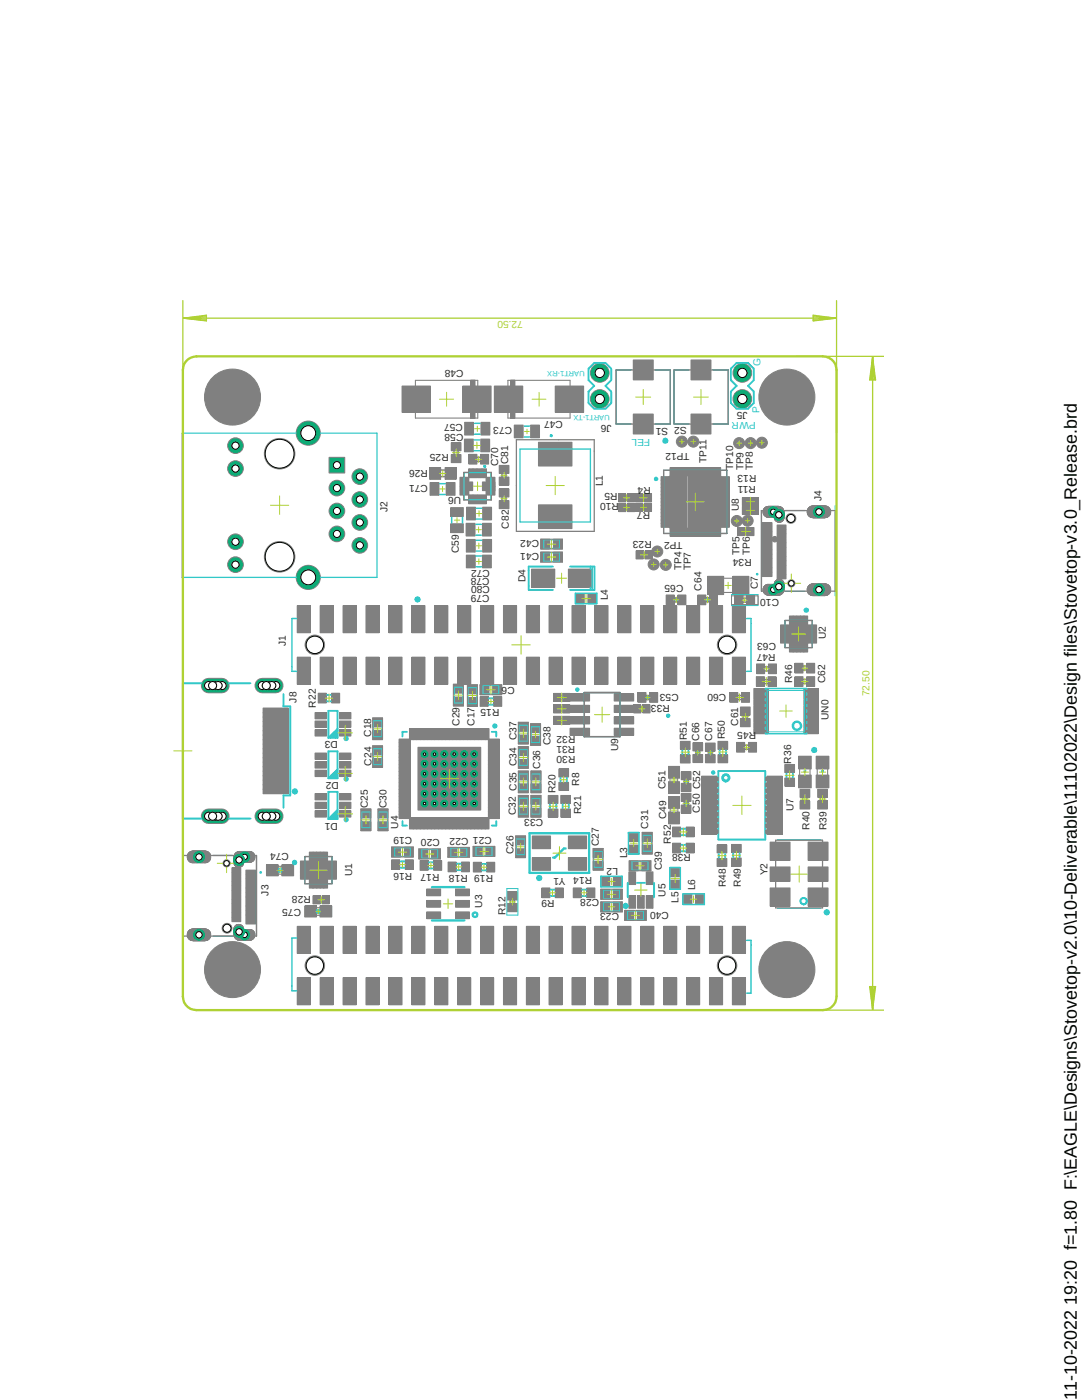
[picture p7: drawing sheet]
<svg xmlns="http://www.w3.org/2000/svg" width="216mm" height="279mm" viewBox="0 0 216 279" stroke-linecap="round" stroke-linejoin="round" font-family="sans-serif">
<defs><g id="words">
<text font-size="3.6" x="214.9" y="279.4" transform="rotate(-90 214.9 279.4)">11-10-2022 19:20 f=1.80 F:\EAGLE\Designs\Stovetop-v2.0\10-Deliverable\11102022\Design files\Stovetop-v3.0_Release.brd</text>
<g font-size="2" fill="#afd134">
<text x="104.4" y="64.1" transform="rotate(-180 104.4 64.1)">72.50</text>
<text x="173.5" y="139" transform="rotate(-90 173.5 139)">72.50</text>
</g>
<g font-size="2" fill="#282828">
<text x="92.5" y="73.9" transform="rotate(-180 92.5 73.9)">C48</text>
<text x="149.2" y="82.2" transform="rotate(-180 149.2 82.2)">J5</text>
<text x="92.4" y="84.6" transform="rotate(-180 92.4 84.6)">C57</text>
<text x="92.5" y="86.6" transform="rotate(-180 92.5 86.6)">C58</text>
<text x="102.2" y="85.3" transform="rotate(-180 102.2 85.3)">C73</text>
<text x="112.3" y="84" transform="rotate(-180 112.3 84)">C47</text>
<text x="122" y="84.9" transform="rotate(-180 122 84.9)">J6</text>
<text x="137" y="85.3" transform="rotate(-180 137 85.3)">S2 S1</text>
<text x="85.4" y="93.8" transform="rotate(-180 85.4 93.8)">R26</text>
<text x="89.5" y="90.7" transform="rotate(-180 89.5 90.7)">R25</text>
<text x="99.4" y="93" transform="rotate(-90 99.4 93)">C70</text>
<text x="101.4" y="92.7" transform="rotate(-90 101.4 92.7)">C81</text>
<text x="137.6" y="90.5" transform="rotate(-180 137.6 90.5)">TP12</text>
<text x="141" y="92.4" transform="rotate(-90 141 92.4)">TP11</text>
<text x="146.3" y="93.8" transform="rotate(-90 146.3 93.8)">TP10</text>
<text x="148.3" y="93.9" transform="rotate(-90 148.3 93.9)">TP9</text>
<text x="150.2" y="93.8" transform="rotate(-90 150.2 93.8)">TP8</text>
<text x="150.9" y="94.9" transform="rotate(-180 150.9 94.9)">R13</text>
<text x="85.4" y="96.8" transform="rotate(-180 85.4 96.8)">C71</text>
<text x="92" y="99.1" transform="rotate(-180 92 99.1)">U6</text>
<text x="120.3" y="97.1" transform="rotate(-90 120.3 97.1)">L1</text>
<text x="123.2" y="98.4" transform="rotate(-180 123.2 98.4)">R5</text>
<text x="123.5" y="100.5" transform="rotate(-180 123.5 100.5)">R10</text>
<text x="129.8" y="97.1" transform="rotate(-180 129.8 97.1)">R4</text>
<text x="150.8" y="97" transform="rotate(-180 150.8 97)">R11</text>
<text x="163.9" y="100" transform="rotate(-90 163.9 100)">J4</text>
<text x="77.3" y="102.3" transform="rotate(-90 77.3 102.3)">J2</text>
<text x="101.5" y="105.5" transform="rotate(-90 101.5 105.5)">C82</text>
<text x="107.6" y="107.8" transform="rotate(-180 107.6 107.8)">C42</text>
<text x="129.7" y="102.2" transform="rotate(-180 129.7 102.2)">R7</text>
<text x="130" y="108" transform="rotate(-180 130 108)">R23</text>
<text x="147.4" y="102" transform="rotate(-90 147.4 102)">U8</text>
<text x="91.5" y="110.4" transform="rotate(-90 91.5 110.4)">C59</text>
<text x="97.7" y="113.7" transform="rotate(-180 97.7 113.7)">C72</text>
<text x="107.6" y="110.3" transform="rotate(-180 107.6 110.3)">C41</text>
<text x="136" y="113.8" transform="rotate(-90 136 113.8)">TP4</text>
<text x="136.2" y="108.1" transform="rotate(-180 136.2 108.1)">TP2</text>
<text x="137.9" y="113.8" transform="rotate(-90 137.9 113.8)">TP7</text>
<text x="147.5" y="110.8" transform="rotate(-90 147.5 110.8)">TP5</text>
<text x="149.6" y="110.8" transform="rotate(-90 149.6 110.8)">TP6</text>
<text x="150" y="111.6" transform="rotate(-180 150 111.6)">R34</text>
<text x="97.7" y="115.3" transform="rotate(-180 97.7 115.3)">C78</text>
<text x="97.7" y="118.7" transform="rotate(-180 97.7 118.7)">C79</text>
<text x="97.7" y="116.9" transform="rotate(-180 97.7 116.9)">C80</text>
<text x="104.9" y="116.2" transform="rotate(-90 104.9 116.2)">D4</text>
<text x="121.3" y="119.8" transform="rotate(-90 121.3 119.8)">L4</text>
<text x="136.4" y="116.8" transform="rotate(-180 136.4 116.8)">C65</text>
<text x="140" y="117.9" transform="rotate(-90 140 117.9)">C64</text>
<text x="151.2" y="117.6" transform="rotate(-90 151.2 117.6)">C7</text>
<text x="155.4" y="119.5" transform="rotate(-180 155.4 119.5)">C10</text>
<text x="57" y="128.9" transform="rotate(-90 57 128.9)">J1</text>
<text x="154.8" y="130.4" transform="rotate(-180 154.8 130.4)">R47</text>
<text x="154.9" y="128.4" transform="rotate(-180 154.9 128.4)">C63</text>
<text x="164.8" y="127.6" transform="rotate(-90 164.8 127.6)">U2</text>
<text x="102.7" y="137.1" transform="rotate(-180 102.7 137.1)">C6</text>
<text x="158.1" y="136.3" transform="rotate(-90 158.1 136.3)">R46</text>
<text x="164.7" y="136.4" transform="rotate(-90 164.7 136.4)">C62</text>
<text x="59.1" y="140.2" transform="rotate(-90 59.1 140.2)">J8</text>
<text x="63" y="141.2" transform="rotate(-90 63 141.2)">R22</text>
<text x="99.7" y="141.6" transform="rotate(-180 99.7 141.6)">R15</text>
<text x="133.6" y="140.8" transform="rotate(-180 133.6 140.8)">R33</text>
<text x="135.4" y="138.6" transform="rotate(-180 135.4 138.6)">C53</text>
<text x="144.9" y="138.5" transform="rotate(-180 144.9 138.5)">C60</text>
<text x="165.3" y="143.7" transform="rotate(-90 165.3 143.7)">UN0</text>
<text x="67.4" y="148" transform="rotate(-180 67.4 148)">D3</text>
<text x="74.1" y="147" transform="rotate(-90 74.1 147)">C18</text>
<text x="91.7" y="144.8" transform="rotate(-90 91.7 144.8)">C29</text>
<text x="94.7" y="144.9" transform="rotate(-90 94.7 144.9)">C17</text>
<text x="109.9" y="148.8" transform="rotate(-90 109.9 148.8)">C38</text>
<text x="114.8" y="148.9" transform="rotate(-180 114.8 148.9)">R31</text>
<text x="114.8" y="146.9" transform="rotate(-180 114.8 146.9)">R32</text>
<text x="123.4" y="149.9" transform="rotate(-90 123.4 149.9)">U9</text>
<text x="137" y="147.7" transform="rotate(-90 137 147.7)">R51</text>
<text x="139.5" y="147.8" transform="rotate(-90 139.5 147.8)">C66</text>
<text x="142.1" y="147.8" transform="rotate(-90 142.1 147.8)">C67</text>
<text x="144.6" y="147.6" transform="rotate(-90 144.6 147.6)">R50</text>
<text x="147.3" y="144.8" transform="rotate(-90 147.3 144.8)">C61</text>
<text x="150.9" y="146" transform="rotate(-180 150.9 146)">R45</text>
<text x="74.1" y="152.8" transform="rotate(-90 74.1 152.8)">C24</text>
<text x="107.8" y="153.4" transform="rotate(-90 107.8 153.4)">C36</text>
<text x="114.8" y="150.9" transform="rotate(-180 114.8 150.9)">R30</text>
<text x="157.9" y="152.4" transform="rotate(-90 157.9 152.4)">R36</text>
<text x="67.6" y="156" transform="rotate(-180 67.6 156)">D2</text>
<text x="73.4" y="161.2" transform="rotate(-90 73.4 161.2)">C25</text>
<text x="77.1" y="161.2" transform="rotate(-90 77.1 161.2)">C30</text>
<text x="110.9" y="158.3" transform="rotate(-90 110.9 158.3)">R20</text>
<text x="115.6" y="156.8" transform="rotate(-90 115.6 156.8)">R8</text>
<text x="132.8" y="157.5" transform="rotate(-90 132.8 157.5)">C51</text>
<text x="158.3" y="161.9" transform="rotate(-90 158.3 161.9)">U7</text>
<text x="67.4" y="164.3" transform="rotate(-180 67.4 164.3)">D1</text>
<text x="79.5" y="165.4" transform="rotate(-90 79.5 165.4)">U4</text>
<text x="82.3" y="167.1" transform="rotate(-180 82.3 167.1)">C19</text>
<text x="87.8" y="167.5" transform="rotate(-180 87.8 167.5)">C20</text>
<text x="98.1" y="167" transform="rotate(-180 98.1 167)">C21 C22</text>
<text x="103" y="162.6" transform="rotate(-90 103 162.6)">C32 C35 C34 C37</text>
<text x="108.4" y="163.5" transform="rotate(-180 108.4 163.5)">C33</text>
<text x="116" y="162.5" transform="rotate(-90 116 162.5)">R21</text>
<text x="129.3" y="165.4" transform="rotate(-90 129.3 165.4)">C31</text>
<text x="132.9" y="163.5" transform="rotate(-90 132.9 163.5)">C49</text>
<text x="139.6" y="162.2" transform="rotate(-90 139.6 162.2)">C50 C52</text>
<text x="161.5" y="165.6" transform="rotate(-90 161.5 165.6)">R40</text>
<text x="164.9" y="165.7" transform="rotate(-90 164.9 165.7)">R39</text>
<text x="57.7" y="170.3" transform="rotate(-180 57.7 170.3)">C74</text>
<text x="102.4" y="170.4" transform="rotate(-90 102.4 170.4)">C26</text>
<text x="119.5" y="168.8" transform="rotate(-90 119.5 168.8)">C27</text>
<text x="123.3" y="173.1" transform="rotate(-180 123.3 173.1)">L2</text>
<text x="125.1" y="171.3" transform="rotate(-90 125.1 171.3)">L3</text>
<text x="132" y="173.7" transform="rotate(-90 132 173.7)">C39</text>
<text x="133.9" y="168.4" transform="rotate(-90 133.9 168.4)">R52</text>
<text x="137.9" y="170.5" transform="rotate(-180 137.9 170.5)">R38</text>
<text x="53.6" y="178.7" transform="rotate(-90 53.6 178.7)">J3</text>
<text x="62" y="178.8" transform="rotate(-180 62 178.8)">R28</text>
<text x="70.3" y="174.9" transform="rotate(-90 70.3 174.9)">U1</text>
<text x="82.3" y="174.2" transform="rotate(-180 82.3 174.2)">R16</text>
<text x="87.7" y="174.3" transform="rotate(-180 87.7 174.3)">R17</text>
<text x="98.4" y="174.7" transform="rotate(-180 98.4 174.7)">R19 R18</text>
<text x="110.7" y="179.7" transform="rotate(-180 110.7 179.7)">R9</text>
<text x="112.9" y="175.2" transform="rotate(-180 112.9 175.2)">Y1</text>
<text x="118.2" y="175.1" transform="rotate(-180 118.2 175.1)">R14</text>
<text x="119.5" y="179.4" transform="rotate(-180 119.5 179.4)">C28</text>
<text x="132.8" y="178.9" transform="rotate(-90 132.8 178.9)">U5</text>
<text x="138.7" y="177.7" transform="rotate(-90 138.7 177.7)">L6</text>
<text x="144.8" y="177" transform="rotate(-90 144.8 177)">R48</text>
<text x="147.8" y="177" transform="rotate(-90 147.8 177)">R49</text>
<text x="153.1" y="174.7" transform="rotate(-90 153.1 174.7)">Y2</text>
<text x="60.1" y="181.3" transform="rotate(-180 60.1 181.3)">C75</text>
<text x="96.2" y="181.1" transform="rotate(-90 96.2 181.1)">U3</text>
<text x="100.8" y="182.7" transform="rotate(-90 100.8 182.7)">R12</text>
<text x="123.5" y="182.2" transform="rotate(-180 123.5 182.2)">C23</text>
<text x="133.5" y="182.1" transform="rotate(-180 133.5 182.1)">C40</text>
<text x="135.4" y="180.1" transform="rotate(-90 135.4 180.1)">L5</text>
</g>
<g font-size="2" fill="#32c8c8">
<text x="151.7" y="73.1" transform="rotate(-90 151.7 73.1)">G</text>
<text x="151.6" y="82.5" transform="rotate(-90 151.6 82.5)">P</text>
<text x="129.8" y="87.6" transform="rotate(-180 129.8 87.6)">FEL</text>
<text x="150.8" y="84.2" transform="rotate(-180 150.8 84.2)">PWR</text>
</g>
<g font-size="1.5" fill="#32c8c8">
<text x="116.7" y="74.1" transform="rotate(-180 116.7 74.1)">UART1-RX</text>
<text x="121.7" y="82.8" transform="rotate(-180 121.7 82.8)">UART1-TX</text>
</g>
</g></defs>
<path d="M34.5 4.2l141.9 271M176.4 4.2l-141.9 271" fill="none" stroke="#fff" stroke-width=".2"/>
<path d="M146.2 115h3.2v3.7h-3.2z" fill-rule="evenodd" fill="#808080"/>
<path d="M146.2 115h3.2v3.7h-3.2z" fill="none" stroke="#808080" stroke-width=".2"/>
<path d="M141.2 115h3.2v3.7h-3.2z" fill-rule="evenodd" fill="#808080"/>
<path d="M141.2 115h3.2v3.7h-3.2z" fill="none" stroke="#808080" stroke-width=".2"/>
<path d="M146.6 118.8h1.7v1.9h-1.7z" fill-rule="evenodd" fill="#808080"/>
<path d="M146.6 118.8h1.7v1.9h-1.7z" fill="none" stroke="#808080" stroke-width=".2"/>
<path d="M149 118.8h1.6v1.9h-1.6z" fill-rule="evenodd" fill="#808080"/>
<path d="M149 118.8h1.6v1.9h-1.6z" fill="none" stroke="#808080" stroke-width=".2"/>
<path d="M101.3 178h1.9v1.6h-1.9z" fill-rule="evenodd" fill="#808080"/>
<path d="M101.3 178h1.9v1.6h-1.9z" fill="none" stroke="#808080" stroke-width=".2"/>
<path d="M101.3 180.3h1.9v1.6h-1.9z" fill-rule="evenodd" fill="#808080"/>
<path d="M101.3 180.3h1.9v1.6h-1.9z" fill="none" stroke="#808080" stroke-width=".2"/>
<path d="M90.9 182h2.8v1.3h-2.8z" fill-rule="evenodd" fill="#808080"/>
<path d="M90.9 182h2.8v1.3h-2.8z" fill="none" stroke="#808080" stroke-width=".2"/>
<path d="M90.9 179.7h2.8v1.4h-2.8z" fill-rule="evenodd" fill="#808080"/>
<path d="M90.9 179.7h2.8v1.4h-2.8z" fill="none" stroke="#808080" stroke-width=".2"/>
<path d="M90.9 177.4h2.8v1.4h-2.8z" fill-rule="evenodd" fill="#808080"/>
<path d="M90.9 177.4h2.8v1.4h-2.8z" fill="none" stroke="#808080" stroke-width=".2"/>
<path d="M85.1 177.4h2.8v1.4h-2.8z" fill-rule="evenodd" fill="#808080"/>
<path d="M85.1 177.4h2.8v1.4h-2.8z" fill="none" stroke="#808080" stroke-width=".2"/>
<path d="M85.1 179.7h2.8v1.4h-2.8z" fill-rule="evenodd" fill="#808080"/>
<path d="M85.1 179.7h2.8v1.4h-2.8z" fill="none" stroke="#808080" stroke-width=".2"/>
<path d="M85.1 182h2.8v1.3h-2.8z" fill-rule="evenodd" fill="#808080"/>
<path d="M85.1 182h2.8v1.3h-2.8z" fill="none" stroke="#808080" stroke-width=".2"/>
<path d="M146.1 120.9h2.7v5.4h-2.7z" fill-rule="evenodd" fill="#808080"/>
<path d="M146.1 120.9h2.7v5.4h-2.7z" fill="none" stroke="#808080" stroke-width=".2"/>
<path d="M146.1 131.1h2.7v5.5h-2.7z" fill-rule="evenodd" fill="#808080"/>
<path d="M146.1 131.1h2.7v5.5h-2.7z" fill="none" stroke="#808080" stroke-width=".2"/>
<path d="M141.6 120.9h2.6v5.4h-2.6z" fill-rule="evenodd" fill="#808080"/>
<path d="M141.6 120.9h2.6v5.4h-2.6z" fill="none" stroke="#808080" stroke-width=".2"/>
<path d="M141.6 131.1h2.6v5.5h-2.6z" fill-rule="evenodd" fill="#808080"/>
<path d="M141.6 131.1h2.6v5.5h-2.6z" fill="none" stroke="#808080" stroke-width=".2"/>
<path d="M137 120.9h2.6v5.4h-2.6z" fill-rule="evenodd" fill="#808080"/>
<path d="M137 120.9h2.6v5.4h-2.6z" fill="none" stroke="#808080" stroke-width=".2"/>
<path d="M137 131.1h2.6v5.5h-2.6z" fill-rule="evenodd" fill="#808080"/>
<path d="M137 131.1h2.6v5.5h-2.6z" fill="none" stroke="#808080" stroke-width=".2"/>
<path d="M132.4 120.9h2.6v5.4h-2.6z" fill-rule="evenodd" fill="#808080"/>
<path d="M132.4 120.9h2.6v5.4h-2.6z" fill="none" stroke="#808080" stroke-width=".2"/>
<path d="M132.4 131.1h2.6v5.5h-2.6z" fill-rule="evenodd" fill="#808080"/>
<path d="M132.4 131.1h2.6v5.5h-2.6z" fill="none" stroke="#808080" stroke-width=".2"/>
<path d="M127.8 120.9h2.7v5.4h-2.7z" fill-rule="evenodd" fill="#808080"/>
<path d="M127.8 120.9h2.7v5.4h-2.7z" fill="none" stroke="#808080" stroke-width=".2"/>
<path d="M127.8 131.1h2.7v5.5h-2.7z" fill-rule="evenodd" fill="#808080"/>
<path d="M127.8 131.1h2.7v5.5h-2.7z" fill="none" stroke="#808080" stroke-width=".2"/>
<path d="M123.3 120.9h2.6v5.4h-2.6z" fill-rule="evenodd" fill="#808080"/>
<path d="M123.3 120.9h2.6v5.4h-2.6z" fill="none" stroke="#808080" stroke-width=".2"/>
<path d="M123.3 131.1h2.6v5.5h-2.6z" fill-rule="evenodd" fill="#808080"/>
<path d="M123.3 131.1h2.6v5.5h-2.6z" fill="none" stroke="#808080" stroke-width=".2"/>
<path d="M118.7 120.9h2.6v5.4h-2.6z" fill-rule="evenodd" fill="#808080"/>
<path d="M118.7 120.9h2.6v5.4h-2.6z" fill="none" stroke="#808080" stroke-width=".2"/>
<path d="M118.7 131.1h2.6v5.5h-2.6z" fill-rule="evenodd" fill="#808080"/>
<path d="M118.7 131.1h2.6v5.5h-2.6z" fill="none" stroke="#808080" stroke-width=".2"/>
<path d="M114.1 120.9h2.7v5.4h-2.7z" fill-rule="evenodd" fill="#808080"/>
<path d="M114.1 120.9h2.7v5.4h-2.7z" fill="none" stroke="#808080" stroke-width=".2"/>
<path d="M114.1 131.1h2.7v5.5h-2.7z" fill-rule="evenodd" fill="#808080"/>
<path d="M114.1 131.1h2.7v5.5h-2.7z" fill="none" stroke="#808080" stroke-width=".2"/>
<path d="M109.6 120.9h2.6v5.4h-2.6z" fill-rule="evenodd" fill="#808080"/>
<path d="M109.6 120.9h2.6v5.4h-2.6z" fill="none" stroke="#808080" stroke-width=".2"/>
<path d="M109.6 131.1h2.6v5.5h-2.6z" fill-rule="evenodd" fill="#808080"/>
<path d="M109.6 131.1h2.6v5.5h-2.6z" fill="none" stroke="#808080" stroke-width=".2"/>
<path d="M105 120.9h2.7v5.4h-2.7z" fill-rule="evenodd" fill="#808080"/>
<path d="M105 120.9h2.7v5.4h-2.7z" fill="none" stroke="#808080" stroke-width=".2"/>
<path d="M105 131.1h2.7v5.5h-2.7z" fill-rule="evenodd" fill="#808080"/>
<path d="M105 131.1h2.7v5.5h-2.7z" fill="none" stroke="#808080" stroke-width=".2"/>
<path d="M100.5 120.9h2.6v5.4h-2.6z" fill-rule="evenodd" fill="#808080"/>
<path d="M100.5 120.9h2.6v5.4h-2.6z" fill="none" stroke="#808080" stroke-width=".2"/>
<path d="M100.5 131.1h2.6v5.5h-2.6z" fill-rule="evenodd" fill="#808080"/>
<path d="M100.5 131.1h2.6v5.5h-2.6z" fill="none" stroke="#808080" stroke-width=".2"/>
<path d="M95.9 120.9h2.6v5.4h-2.6z" fill-rule="evenodd" fill="#808080"/>
<path d="M95.9 120.9h2.6v5.4h-2.6z" fill="none" stroke="#808080" stroke-width=".2"/>
<path d="M95.9 131.1h2.6v5.5h-2.6z" fill-rule="evenodd" fill="#808080"/>
<path d="M95.9 131.1h2.6v5.5h-2.6z" fill="none" stroke="#808080" stroke-width=".2"/>
<path d="M91.3 120.9h2.6v5.4h-2.6z" fill-rule="evenodd" fill="#808080"/>
<path d="M91.3 120.9h2.6v5.4h-2.6z" fill="none" stroke="#808080" stroke-width=".2"/>
<path d="M91.3 131.1h2.6v5.5h-2.6z" fill-rule="evenodd" fill="#808080"/>
<path d="M91.3 131.1h2.6v5.5h-2.6z" fill="none" stroke="#808080" stroke-width=".2"/>
<path d="M86.7 120.9h2.7v5.4h-2.7z" fill-rule="evenodd" fill="#808080"/>
<path d="M86.7 120.9h2.7v5.4h-2.7z" fill="none" stroke="#808080" stroke-width=".2"/>
<path d="M86.7 131.1h2.7v5.5h-2.7z" fill-rule="evenodd" fill="#808080"/>
<path d="M86.7 131.1h2.7v5.5h-2.7z" fill="none" stroke="#808080" stroke-width=".2"/>
<path d="M82.2 120.9h2.6v5.4h-2.6z" fill-rule="evenodd" fill="#808080"/>
<path d="M82.2 120.9h2.6v5.4h-2.6z" fill="none" stroke="#808080" stroke-width=".2"/>
<path d="M82.2 131.1h2.6v5.5h-2.6z" fill-rule="evenodd" fill="#808080"/>
<path d="M82.2 131.1h2.6v5.5h-2.6z" fill="none" stroke="#808080" stroke-width=".2"/>
<path d="M77.6 120.9h2.6v5.4h-2.6z" fill-rule="evenodd" fill="#808080"/>
<path d="M77.6 120.9h2.6v5.4h-2.6z" fill="none" stroke="#808080" stroke-width=".2"/>
<path d="M77.6 131.1h2.6v5.5h-2.6z" fill-rule="evenodd" fill="#808080"/>
<path d="M77.6 131.1h2.6v5.5h-2.6z" fill="none" stroke="#808080" stroke-width=".2"/>
<path d="M73 120.9h2.6v5.4h-2.6z" fill-rule="evenodd" fill="#808080"/>
<path d="M73 120.9h2.6v5.4h-2.6z" fill="none" stroke="#808080" stroke-width=".2"/>
<path d="M73 131.1h2.6v5.5h-2.6z" fill-rule="evenodd" fill="#808080"/>
<path d="M73 131.1h2.6v5.5h-2.6z" fill="none" stroke="#808080" stroke-width=".2"/>
<path d="M68.5 120.9h2.6v5.4h-2.6z" fill-rule="evenodd" fill="#808080"/>
<path d="M68.5 120.9h2.6v5.4h-2.6z" fill="none" stroke="#808080" stroke-width=".2"/>
<path d="M68.5 131.1h2.6v5.5h-2.6z" fill-rule="evenodd" fill="#808080"/>
<path d="M68.5 131.1h2.6v5.5h-2.6z" fill="none" stroke="#808080" stroke-width=".2"/>
<path d="M63.9 120.9h2.6v5.4h-2.6z" fill-rule="evenodd" fill="#808080"/>
<path d="M63.9 120.9h2.6v5.4h-2.6z" fill="none" stroke="#808080" stroke-width=".2"/>
<path d="M63.9 131.1h2.6v5.5h-2.6z" fill-rule="evenodd" fill="#808080"/>
<path d="M63.9 131.1h2.6v5.5h-2.6z" fill="none" stroke="#808080" stroke-width=".2"/>
<path d="M59.3 120.9h2.6v5.4h-2.6z" fill-rule="evenodd" fill="#808080"/>
<path d="M59.3 120.9h2.6v5.4h-2.6z" fill="none" stroke="#808080" stroke-width=".2"/>
<path d="M59.3 131.1h2.6v5.5h-2.6z" fill-rule="evenodd" fill="#808080"/>
<path d="M59.3 131.1h2.6v5.5h-2.6z" fill="none" stroke="#808080" stroke-width=".2"/>
<path d="M146.1 184.9h2.7v5.4h-2.7z" fill-rule="evenodd" fill="#808080"/>
<path d="M146.1 184.9h2.7v5.4h-2.7z" fill="none" stroke="#808080" stroke-width=".2"/>
<path d="M146.1 195.1h2.7v5.4h-2.7z" fill-rule="evenodd" fill="#808080"/>
<path d="M146.1 195.1h2.7v5.4h-2.7z" fill="none" stroke="#808080" stroke-width=".2"/>
<path d="M141.6 184.9h2.6v5.4h-2.6z" fill-rule="evenodd" fill="#808080"/>
<path d="M141.6 184.9h2.6v5.4h-2.6z" fill="none" stroke="#808080" stroke-width=".2"/>
<path d="M141.6 195.1h2.6v5.4h-2.6z" fill-rule="evenodd" fill="#808080"/>
<path d="M141.6 195.1h2.6v5.4h-2.6z" fill="none" stroke="#808080" stroke-width=".2"/>
<path d="M137 184.9h2.6v5.4h-2.6z" fill-rule="evenodd" fill="#808080"/>
<path d="M137 184.9h2.6v5.4h-2.6z" fill="none" stroke="#808080" stroke-width=".2"/>
<path d="M137 195.1h2.6v5.4h-2.6z" fill-rule="evenodd" fill="#808080"/>
<path d="M137 195.1h2.6v5.4h-2.6z" fill="none" stroke="#808080" stroke-width=".2"/>
<path d="M132.4 184.9h2.6v5.4h-2.6z" fill-rule="evenodd" fill="#808080"/>
<path d="M132.4 184.9h2.6v5.4h-2.6z" fill="none" stroke="#808080" stroke-width=".2"/>
<path d="M132.4 195.1h2.6v5.4h-2.6z" fill-rule="evenodd" fill="#808080"/>
<path d="M132.4 195.1h2.6v5.4h-2.6z" fill="none" stroke="#808080" stroke-width=".2"/>
<path d="M127.8 184.9h2.7v5.4h-2.7z" fill-rule="evenodd" fill="#808080"/>
<path d="M127.8 184.9h2.7v5.4h-2.7z" fill="none" stroke="#808080" stroke-width=".2"/>
<path d="M127.8 195.1h2.7v5.4h-2.7z" fill-rule="evenodd" fill="#808080"/>
<path d="M127.8 195.1h2.7v5.4h-2.7z" fill="none" stroke="#808080" stroke-width=".2"/>
<path d="M123.3 184.9h2.6v5.4h-2.6z" fill-rule="evenodd" fill="#808080"/>
<path d="M123.3 184.9h2.6v5.4h-2.6z" fill="none" stroke="#808080" stroke-width=".2"/>
<path d="M123.3 195.1h2.6v5.4h-2.6z" fill-rule="evenodd" fill="#808080"/>
<path d="M123.3 195.1h2.6v5.4h-2.6z" fill="none" stroke="#808080" stroke-width=".2"/>
<path d="M118.7 184.9h2.6v5.4h-2.6z" fill-rule="evenodd" fill="#808080"/>
<path d="M118.7 184.9h2.6v5.4h-2.6z" fill="none" stroke="#808080" stroke-width=".2"/>
<path d="M118.7 195.1h2.6v5.4h-2.6z" fill-rule="evenodd" fill="#808080"/>
<path d="M118.7 195.1h2.6v5.4h-2.6z" fill="none" stroke="#808080" stroke-width=".2"/>
<path d="M114.1 184.9h2.7v5.4h-2.7z" fill-rule="evenodd" fill="#808080"/>
<path d="M114.1 184.9h2.7v5.4h-2.7z" fill="none" stroke="#808080" stroke-width=".2"/>
<path d="M114.1 195.1h2.7v5.4h-2.7z" fill-rule="evenodd" fill="#808080"/>
<path d="M114.1 195.1h2.7v5.4h-2.7z" fill="none" stroke="#808080" stroke-width=".2"/>
<path d="M109.6 184.9h2.6v5.4h-2.6z" fill-rule="evenodd" fill="#808080"/>
<path d="M109.6 184.9h2.6v5.4h-2.6z" fill="none" stroke="#808080" stroke-width=".2"/>
<path d="M109.6 195.1h2.6v5.4h-2.6z" fill-rule="evenodd" fill="#808080"/>
<path d="M109.6 195.1h2.6v5.4h-2.6z" fill="none" stroke="#808080" stroke-width=".2"/>
<path d="M105 184.9h2.7v5.4h-2.7z" fill-rule="evenodd" fill="#808080"/>
<path d="M105 184.9h2.7v5.4h-2.7z" fill="none" stroke="#808080" stroke-width=".2"/>
<path d="M105 195.1h2.7v5.4h-2.7z" fill-rule="evenodd" fill="#808080"/>
<path d="M105 195.1h2.7v5.4h-2.7z" fill="none" stroke="#808080" stroke-width=".2"/>
<path d="M100.5 184.9h2.6v5.4h-2.6z" fill-rule="evenodd" fill="#808080"/>
<path d="M100.5 184.9h2.6v5.4h-2.6z" fill="none" stroke="#808080" stroke-width=".2"/>
<path d="M100.5 195.1h2.6v5.4h-2.6z" fill-rule="evenodd" fill="#808080"/>
<path d="M100.5 195.1h2.6v5.4h-2.6z" fill="none" stroke="#808080" stroke-width=".2"/>
<path d="M95.9 184.9h2.6v5.4h-2.6z" fill-rule="evenodd" fill="#808080"/>
<path d="M95.9 184.9h2.6v5.4h-2.6z" fill="none" stroke="#808080" stroke-width=".2"/>
<path d="M95.9 195.1h2.6v5.4h-2.6z" fill-rule="evenodd" fill="#808080"/>
<path d="M95.9 195.1h2.6v5.4h-2.6z" fill="none" stroke="#808080" stroke-width=".2"/>
<path d="M91.3 184.9h2.6v5.4h-2.6z" fill-rule="evenodd" fill="#808080"/>
<path d="M91.3 184.9h2.6v5.4h-2.6z" fill="none" stroke="#808080" stroke-width=".2"/>
<path d="M91.3 195.1h2.6v5.4h-2.6z" fill-rule="evenodd" fill="#808080"/>
<path d="M91.3 195.1h2.6v5.4h-2.6z" fill="none" stroke="#808080" stroke-width=".2"/>
<path d="M86.7 184.9h2.7v5.4h-2.7z" fill-rule="evenodd" fill="#808080"/>
<path d="M86.7 184.9h2.7v5.4h-2.7z" fill="none" stroke="#808080" stroke-width=".2"/>
<path d="M86.7 195.1h2.7v5.4h-2.7z" fill-rule="evenodd" fill="#808080"/>
<path d="M86.7 195.1h2.7v5.4h-2.7z" fill="none" stroke="#808080" stroke-width=".2"/>
<path d="M82.2 184.9h2.6v5.4h-2.6z" fill-rule="evenodd" fill="#808080"/>
<path d="M82.2 184.9h2.6v5.4h-2.6z" fill="none" stroke="#808080" stroke-width=".2"/>
<path d="M82.2 195.1h2.6v5.4h-2.6z" fill-rule="evenodd" fill="#808080"/>
<path d="M82.2 195.1h2.6v5.4h-2.6z" fill="none" stroke="#808080" stroke-width=".2"/>
<path d="M77.6 184.9h2.6v5.4h-2.6z" fill-rule="evenodd" fill="#808080"/>
<path d="M77.6 184.9h2.6v5.4h-2.6z" fill="none" stroke="#808080" stroke-width=".2"/>
<path d="M77.6 195.1h2.6v5.4h-2.6z" fill-rule="evenodd" fill="#808080"/>
<path d="M77.6 195.1h2.6v5.4h-2.6z" fill="none" stroke="#808080" stroke-width=".2"/>
<path d="M73 184.9h2.6v5.4h-2.6z" fill-rule="evenodd" fill="#808080"/>
<path d="M73 184.9h2.6v5.4h-2.6z" fill="none" stroke="#808080" stroke-width=".2"/>
<path d="M73 195.1h2.6v5.4h-2.6z" fill-rule="evenodd" fill="#808080"/>
<path d="M73 195.1h2.6v5.4h-2.6z" fill="none" stroke="#808080" stroke-width=".2"/>
<path d="M68.5 184.9h2.6v5.4h-2.6z" fill-rule="evenodd" fill="#808080"/>
<path d="M68.5 184.9h2.6v5.4h-2.6z" fill="none" stroke="#808080" stroke-width=".2"/>
<path d="M68.5 195.1h2.6v5.4h-2.6z" fill-rule="evenodd" fill="#808080"/>
<path d="M68.5 195.1h2.6v5.4h-2.6z" fill="none" stroke="#808080" stroke-width=".2"/>
<path d="M63.9 184.9h2.6v5.4h-2.6z" fill-rule="evenodd" fill="#808080"/>
<path d="M63.9 184.9h2.6v5.4h-2.6z" fill="none" stroke="#808080" stroke-width=".2"/>
<path d="M63.9 195.1h2.6v5.4h-2.6z" fill-rule="evenodd" fill="#808080"/>
<path d="M63.9 195.1h2.6v5.4h-2.6z" fill="none" stroke="#808080" stroke-width=".2"/>
<path d="M59.3 184.9h2.6v5.4h-2.6z" fill-rule="evenodd" fill="#808080"/>
<path d="M59.3 184.9h2.6v5.4h-2.6z" fill="none" stroke="#808080" stroke-width=".2"/>
<path d="M59.3 195.1h2.6v5.4h-2.6z" fill-rule="evenodd" fill="#808080"/>
<path d="M59.3 195.1h2.6v5.4h-2.6z" fill="none" stroke="#808080" stroke-width=".2"/>
<circle cx="62.8" cy="128.7" r="1.94" fill="#808080"/>
<circle cx="62.8" cy="128.7" r="1.94" fill="none" stroke="#808080" stroke-width=".2"/>
<circle cx="145.1" cy="128.7" r="1.94" fill="#808080"/>
<circle cx="145.1" cy="128.7" r="1.94" fill="none" stroke="#808080" stroke-width=".2"/>
<circle cx="145.1" cy="192.7" r="1.94" fill="#808080"/>
<circle cx="145.1" cy="192.7" r="1.94" fill="none" stroke="#808080" stroke-width=".2"/>
<circle cx="62.8" cy="192.7" r="1.94" fill="#808080"/>
<circle cx="62.8" cy="192.7" r="1.94" fill="none" stroke="#808080" stroke-width=".2"/>
<path d="M96.8 145.4h.8v2.2h-.8z" fill-rule="evenodd" fill="#808080"/>
<path d="M96.8 145.4h.8v2.2h-.8z" fill="none" stroke="#808080" stroke-width=".2"/>
<path d="M96.1 145.4h.8v2.2h-.8z" fill-rule="evenodd" fill="#808080"/>
<path d="M96.1 145.4h.8v2.2h-.8z" fill="none" stroke="#808080" stroke-width=".2"/>
<path d="M95.4 145.4h.7v2.2h-.7z" fill-rule="evenodd" fill="#808080"/>
<path d="M95.4 145.4h.7v2.2h-.7z" fill="none" stroke="#808080" stroke-width=".2"/>
<path d="M94.7 145.4h.7v2.2h-.7z" fill-rule="evenodd" fill="#808080"/>
<path d="M94.7 145.4h.7v2.2h-.7z" fill="none" stroke="#808080" stroke-width=".2"/>
<path d="M93.9 145.4h.8v2.2h-.8z" fill-rule="evenodd" fill="#808080"/>
<path d="M93.9 145.4h.8v2.2h-.8z" fill="none" stroke="#808080" stroke-width=".2"/>
<path d="M93.2 145.4h.8v2.2h-.8z" fill-rule="evenodd" fill="#808080"/>
<path d="M93.2 145.4h.8v2.2h-.8z" fill="none" stroke="#808080" stroke-width=".2"/>
<path d="M92.5 145.4h.8v2.2h-.8z" fill-rule="evenodd" fill="#808080"/>
<path d="M92.5 145.4h.8v2.2h-.8z" fill="none" stroke="#808080" stroke-width=".2"/>
<path d="M91.8 145.4h.7v2.2h-.7z" fill-rule="evenodd" fill="#808080"/>
<path d="M91.8 145.4h.7v2.2h-.7z" fill="none" stroke="#808080" stroke-width=".2"/>
<path d="M91.1 145.4h.7v2.2h-.7z" fill-rule="evenodd" fill="#808080"/>
<path d="M91.1 145.4h.7v2.2h-.7z" fill="none" stroke="#808080" stroke-width=".2"/>
<path d="M90.3 145.4h.8v2.2h-.8z" fill-rule="evenodd" fill="#808080"/>
<path d="M90.3 145.4h.8v2.2h-.8z" fill="none" stroke="#808080" stroke-width=".2"/>
<path d="M89.6 145.4h.8v2.2h-.8z" fill-rule="evenodd" fill="#808080"/>
<path d="M89.6 145.4h.8v2.2h-.8z" fill="none" stroke="#808080" stroke-width=".2"/>
<path d="M88.9 145.4h.8v2.2h-.8z" fill-rule="evenodd" fill="#808080"/>
<path d="M88.9 145.4h.8v2.2h-.8z" fill="none" stroke="#808080" stroke-width=".2"/>
<path d="M88.2 145.4h.7v2.2h-.7z" fill-rule="evenodd" fill="#808080"/>
<path d="M88.2 145.4h.7v2.2h-.7z" fill="none" stroke="#808080" stroke-width=".2"/>
<path d="M87.5 145.4h.7v2.2h-.7z" fill-rule="evenodd" fill="#808080"/>
<path d="M87.5 145.4h.7v2.2h-.7z" fill="none" stroke="#808080" stroke-width=".2"/>
<path d="M86.7 145.4h.8v2.2h-.8z" fill-rule="evenodd" fill="#808080"/>
<path d="M86.7 145.4h.8v2.2h-.8z" fill="none" stroke="#808080" stroke-width=".2"/>
<path d="M86 145.4h.8v2.2h-.8z" fill-rule="evenodd" fill="#808080"/>
<path d="M86 145.4h.8v2.2h-.8z" fill="none" stroke="#808080" stroke-width=".2"/>
<path d="M85.3 145.4h.8v2.2h-.8z" fill-rule="evenodd" fill="#808080"/>
<path d="M85.3 145.4h.8v2.2h-.8z" fill="none" stroke="#808080" stroke-width=".2"/>
<path d="M84.6 145.4h.7v2.2h-.7z" fill-rule="evenodd" fill="#808080"/>
<path d="M84.6 145.4h.7v2.2h-.7z" fill="none" stroke="#808080" stroke-width=".2"/>
<path d="M83.9 145.4h.7v2.2h-.7z" fill-rule="evenodd" fill="#808080"/>
<path d="M83.9 145.4h.7v2.2h-.7z" fill="none" stroke="#808080" stroke-width=".2"/>
<path d="M83.1 145.4h.8v2.2h-.8z" fill-rule="evenodd" fill="#808080"/>
<path d="M83.1 145.4h.8v2.2h-.8z" fill="none" stroke="#808080" stroke-width=".2"/>
<path d="M82.4 145.4h.8v2.2h-.8z" fill-rule="evenodd" fill="#808080"/>
<path d="M82.4 145.4h.8v2.2h-.8z" fill="none" stroke="#808080" stroke-width=".2"/>
<path d="M81.7 145.4h.8v2.2h-.8z" fill-rule="evenodd" fill="#808080"/>
<path d="M81.7 145.4h.8v2.2h-.8z" fill="none" stroke="#808080" stroke-width=".2"/>
<path d="M79.6 147.5h2.2v.8h-2.2z" fill-rule="evenodd" fill="#808080"/>
<path d="M79.6 147.5h2.2v.8h-2.2z" fill="none" stroke="#808080" stroke-width=".2"/>
<path d="M79.6 148.2h2.2v.8h-2.2z" fill-rule="evenodd" fill="#808080"/>
<path d="M79.6 148.2h2.2v.8h-2.2z" fill="none" stroke="#808080" stroke-width=".2"/>
<path d="M79.6 148.9h2.2v.8h-2.2z" fill-rule="evenodd" fill="#808080"/>
<path d="M79.6 148.9h2.2v.8h-2.2z" fill="none" stroke="#808080" stroke-width=".2"/>
<path d="M79.6 149.6h2.2v.8h-2.2z" fill-rule="evenodd" fill="#808080"/>
<path d="M79.6 149.6h2.2v.8h-2.2z" fill="none" stroke="#808080" stroke-width=".2"/>
<path d="M79.6 150.4h2.2v.7h-2.2z" fill-rule="evenodd" fill="#808080"/>
<path d="M79.6 150.4h2.2v.7h-2.2z" fill="none" stroke="#808080" stroke-width=".2"/>
<path d="M79.6 151.1h2.2v.7h-2.2z" fill-rule="evenodd" fill="#808080"/>
<path d="M79.6 151.1h2.2v.7h-2.2z" fill="none" stroke="#808080" stroke-width=".2"/>
<path d="M79.6 151.8h2.2v.8h-2.2z" fill-rule="evenodd" fill="#808080"/>
<path d="M79.6 151.8h2.2v.8h-2.2z" fill="none" stroke="#808080" stroke-width=".2"/>
<path d="M79.6 152.5h2.2v.8h-2.2z" fill-rule="evenodd" fill="#808080"/>
<path d="M79.6 152.5h2.2v.8h-2.2z" fill="none" stroke="#808080" stroke-width=".2"/>
<path d="M79.6 153.2h2.2v.8h-2.2z" fill-rule="evenodd" fill="#808080"/>
<path d="M79.6 153.2h2.2v.8h-2.2z" fill="none" stroke="#808080" stroke-width=".2"/>
<path d="M79.6 154h2.2v.7h-2.2z" fill-rule="evenodd" fill="#808080"/>
<path d="M79.6 154h2.2v.7h-2.2z" fill="none" stroke="#808080" stroke-width=".2"/>
<path d="M79.6 154.7h2.2v.7h-2.2z" fill-rule="evenodd" fill="#808080"/>
<path d="M79.6 154.7h2.2v.7h-2.2z" fill="none" stroke="#808080" stroke-width=".2"/>
<path d="M79.6 155.4h2.2v.8h-2.2z" fill-rule="evenodd" fill="#808080"/>
<path d="M79.6 155.4h2.2v.8h-2.2z" fill="none" stroke="#808080" stroke-width=".2"/>
<path d="M79.6 156.1h2.2v.8h-2.2z" fill-rule="evenodd" fill="#808080"/>
<path d="M79.6 156.1h2.2v.8h-2.2z" fill="none" stroke="#808080" stroke-width=".2"/>
<path d="M79.6 156.8h2.2v.8h-2.2z" fill-rule="evenodd" fill="#808080"/>
<path d="M79.6 156.8h2.2v.8h-2.2z" fill="none" stroke="#808080" stroke-width=".2"/>
<path d="M79.6 157.6h2.2v.7h-2.2z" fill-rule="evenodd" fill="#808080"/>
<path d="M79.6 157.6h2.2v.7h-2.2z" fill="none" stroke="#808080" stroke-width=".2"/>
<path d="M79.6 158.3h2.2v.7h-2.2z" fill-rule="evenodd" fill="#808080"/>
<path d="M79.6 158.3h2.2v.7h-2.2z" fill="none" stroke="#808080" stroke-width=".2"/>
<path d="M79.6 159h2.2v.8h-2.2z" fill-rule="evenodd" fill="#808080"/>
<path d="M79.6 159h2.2v.8h-2.2z" fill="none" stroke="#808080" stroke-width=".2"/>
<path d="M79.6 159.7h2.2v.8h-2.2z" fill-rule="evenodd" fill="#808080"/>
<path d="M79.6 159.7h2.2v.8h-2.2z" fill="none" stroke="#808080" stroke-width=".2"/>
<path d="M79.6 160.4h2.2v.8h-2.2z" fill-rule="evenodd" fill="#808080"/>
<path d="M79.6 160.4h2.2v.8h-2.2z" fill="none" stroke="#808080" stroke-width=".2"/>
<path d="M79.6 161.2h2.2v.7h-2.2z" fill-rule="evenodd" fill="#808080"/>
<path d="M79.6 161.2h2.2v.7h-2.2z" fill="none" stroke="#808080" stroke-width=".2"/>
<path d="M79.6 161.9h2.2v.7h-2.2z" fill-rule="evenodd" fill="#808080"/>
<path d="M79.6 161.9h2.2v.7h-2.2z" fill="none" stroke="#808080" stroke-width=".2"/>
<path d="M79.6 162.6h2.2v.8h-2.2z" fill-rule="evenodd" fill="#808080"/>
<path d="M79.6 162.6h2.2v.8h-2.2z" fill="none" stroke="#808080" stroke-width=".2"/>
<path d="M81.7 163.2h.8v2.2h-.8z" fill-rule="evenodd" fill="#808080"/>
<path d="M81.7 163.2h.8v2.2h-.8z" fill="none" stroke="#808080" stroke-width=".2"/>
<path d="M82.4 163.2h.8v2.2h-.8z" fill-rule="evenodd" fill="#808080"/>
<path d="M82.4 163.2h.8v2.2h-.8z" fill="none" stroke="#808080" stroke-width=".2"/>
<path d="M83.1 163.2h.8v2.2h-.8z" fill-rule="evenodd" fill="#808080"/>
<path d="M83.1 163.2h.8v2.2h-.8z" fill="none" stroke="#808080" stroke-width=".2"/>
<path d="M83.9 163.2h.7v2.2h-.7z" fill-rule="evenodd" fill="#808080"/>
<path d="M83.9 163.2h.7v2.2h-.7z" fill="none" stroke="#808080" stroke-width=".2"/>
<path d="M84.6 163.2h.7v2.2h-.7z" fill-rule="evenodd" fill="#808080"/>
<path d="M84.6 163.2h.7v2.2h-.7z" fill="none" stroke="#808080" stroke-width=".2"/>
<path d="M85.3 163.2h.8v2.2h-.8z" fill-rule="evenodd" fill="#808080"/>
<path d="M85.3 163.2h.8v2.2h-.8z" fill="none" stroke="#808080" stroke-width=".2"/>
<path d="M86 163.2h.8v2.2h-.8z" fill-rule="evenodd" fill="#808080"/>
<path d="M86 163.2h.8v2.2h-.8z" fill="none" stroke="#808080" stroke-width=".2"/>
<path d="M86.7 163.2h.8v2.2h-.8z" fill-rule="evenodd" fill="#808080"/>
<path d="M86.7 163.2h.8v2.2h-.8z" fill="none" stroke="#808080" stroke-width=".2"/>
<path d="M87.5 163.2h.7v2.2h-.7z" fill-rule="evenodd" fill="#808080"/>
<path d="M87.5 163.2h.7v2.2h-.7z" fill="none" stroke="#808080" stroke-width=".2"/>
<path d="M88.2 163.2h.7v2.2h-.7z" fill-rule="evenodd" fill="#808080"/>
<path d="M88.2 163.2h.7v2.2h-.7z" fill="none" stroke="#808080" stroke-width=".2"/>
<path d="M88.9 163.2h.8v2.2h-.8z" fill-rule="evenodd" fill="#808080"/>
<path d="M88.9 163.2h.8v2.2h-.8z" fill="none" stroke="#808080" stroke-width=".2"/>
<path d="M89.6 163.2h.8v2.2h-.8z" fill-rule="evenodd" fill="#808080"/>
<path d="M89.6 163.2h.8v2.2h-.8z" fill="none" stroke="#808080" stroke-width=".2"/>
<path d="M90.3 163.2h.8v2.2h-.8z" fill-rule="evenodd" fill="#808080"/>
<path d="M90.3 163.2h.8v2.2h-.8z" fill="none" stroke="#808080" stroke-width=".2"/>
<path d="M91.1 163.2h.7v2.2h-.7z" fill-rule="evenodd" fill="#808080"/>
<path d="M91.1 163.2h.7v2.2h-.7z" fill="none" stroke="#808080" stroke-width=".2"/>
<path d="M91.8 163.2h.7v2.2h-.7z" fill-rule="evenodd" fill="#808080"/>
<path d="M91.8 163.2h.7v2.2h-.7z" fill="none" stroke="#808080" stroke-width=".2"/>
<path d="M92.5 163.2h.8v2.2h-.8z" fill-rule="evenodd" fill="#808080"/>
<path d="M92.5 163.2h.8v2.2h-.8z" fill="none" stroke="#808080" stroke-width=".2"/>
<path d="M93.2 163.2h.8v2.2h-.8z" fill-rule="evenodd" fill="#808080"/>
<path d="M93.2 163.2h.8v2.2h-.8z" fill="none" stroke="#808080" stroke-width=".2"/>
<path d="M93.9 163.2h.8v2.2h-.8z" fill-rule="evenodd" fill="#808080"/>
<path d="M93.9 163.2h.8v2.2h-.8z" fill="none" stroke="#808080" stroke-width=".2"/>
<path d="M94.7 163.2h.7v2.2h-.7z" fill-rule="evenodd" fill="#808080"/>
<path d="M94.7 163.2h.7v2.2h-.7z" fill="none" stroke="#808080" stroke-width=".2"/>
<path d="M95.4 163.2h.7v2.2h-.7z" fill-rule="evenodd" fill="#808080"/>
<path d="M95.4 163.2h.7v2.2h-.7z" fill="none" stroke="#808080" stroke-width=".2"/>
<path d="M96.1 163.2h.8v2.2h-.8z" fill-rule="evenodd" fill="#808080"/>
<path d="M96.1 163.2h.8v2.2h-.8z" fill="none" stroke="#808080" stroke-width=".2"/>
<path d="M96.8 163.2h.8v2.2h-.8z" fill-rule="evenodd" fill="#808080"/>
<path d="M96.8 163.2h.8v2.2h-.8z" fill="none" stroke="#808080" stroke-width=".2"/>
<path d="M97.5 162.6h2.2v.8h-2.2z" fill-rule="evenodd" fill="#808080"/>
<path d="M97.5 162.6h2.2v.8h-2.2z" fill="none" stroke="#808080" stroke-width=".2"/>
<path d="M97.5 161.9h2.2v.7h-2.2z" fill-rule="evenodd" fill="#808080"/>
<path d="M97.5 161.9h2.2v.7h-2.2z" fill="none" stroke="#808080" stroke-width=".2"/>
<path d="M97.5 161.2h2.2v.7h-2.2z" fill-rule="evenodd" fill="#808080"/>
<path d="M97.5 161.2h2.2v.7h-2.2z" fill="none" stroke="#808080" stroke-width=".2"/>
<path d="M97.5 160.4h2.2v.8h-2.2z" fill-rule="evenodd" fill="#808080"/>
<path d="M97.5 160.4h2.2v.8h-2.2z" fill="none" stroke="#808080" stroke-width=".2"/>
<path d="M97.5 159.7h2.2v.8h-2.2z" fill-rule="evenodd" fill="#808080"/>
<path d="M97.5 159.7h2.2v.8h-2.2z" fill="none" stroke="#808080" stroke-width=".2"/>
<path d="M97.5 159h2.2v.8h-2.2z" fill-rule="evenodd" fill="#808080"/>
<path d="M97.5 159h2.2v.8h-2.2z" fill="none" stroke="#808080" stroke-width=".2"/>
<path d="M97.5 158.3h2.2v.7h-2.2z" fill-rule="evenodd" fill="#808080"/>
<path d="M97.5 158.3h2.2v.7h-2.2z" fill="none" stroke="#808080" stroke-width=".2"/>
<path d="M97.5 157.6h2.2v.7h-2.2z" fill-rule="evenodd" fill="#808080"/>
<path d="M97.5 157.6h2.2v.7h-2.2z" fill="none" stroke="#808080" stroke-width=".2"/>
<path d="M97.5 156.8h2.2v.8h-2.2z" fill-rule="evenodd" fill="#808080"/>
<path d="M97.5 156.8h2.2v.8h-2.2z" fill="none" stroke="#808080" stroke-width=".2"/>
<path d="M97.5 156.1h2.2v.8h-2.2z" fill-rule="evenodd" fill="#808080"/>
<path d="M97.5 156.1h2.2v.8h-2.2z" fill="none" stroke="#808080" stroke-width=".2"/>
<path d="M97.5 155.4h2.2v.8h-2.2z" fill-rule="evenodd" fill="#808080"/>
<path d="M97.5 155.4h2.2v.8h-2.2z" fill="none" stroke="#808080" stroke-width=".2"/>
<path d="M97.5 154.7h2.2v.7h-2.2z" fill-rule="evenodd" fill="#808080"/>
<path d="M97.5 154.7h2.2v.7h-2.2z" fill="none" stroke="#808080" stroke-width=".2"/>
<path d="M97.5 154h2.2v.7h-2.2z" fill-rule="evenodd" fill="#808080"/>
<path d="M97.5 154h2.2v.7h-2.2z" fill="none" stroke="#808080" stroke-width=".2"/>
<path d="M97.5 153.2h2.2v.8h-2.2z" fill-rule="evenodd" fill="#808080"/>
<path d="M97.5 153.2h2.2v.8h-2.2z" fill="none" stroke="#808080" stroke-width=".2"/>
<path d="M97.5 152.5h2.2v.8h-2.2z" fill-rule="evenodd" fill="#808080"/>
<path d="M97.5 152.5h2.2v.8h-2.2z" fill="none" stroke="#808080" stroke-width=".2"/>
<path d="M97.5 151.8h2.2v.8h-2.2z" fill-rule="evenodd" fill="#808080"/>
<path d="M97.5 151.8h2.2v.8h-2.2z" fill="none" stroke="#808080" stroke-width=".2"/>
<path d="M97.5 151.1h2.2v.7h-2.2z" fill-rule="evenodd" fill="#808080"/>
<path d="M97.5 151.1h2.2v.7h-2.2z" fill="none" stroke="#808080" stroke-width=".2"/>
<path d="M97.5 150.4h2.2v.7h-2.2z" fill-rule="evenodd" fill="#808080"/>
<path d="M97.5 150.4h2.2v.7h-2.2z" fill="none" stroke="#808080" stroke-width=".2"/>
<path d="M97.5 149.6h2.2v.8h-2.2z" fill-rule="evenodd" fill="#808080"/>
<path d="M97.5 149.6h2.2v.8h-2.2z" fill="none" stroke="#808080" stroke-width=".2"/>
<path d="M97.5 148.9h2.2v.8h-2.2z" fill-rule="evenodd" fill="#808080"/>
<path d="M97.5 148.9h2.2v.8h-2.2z" fill="none" stroke="#808080" stroke-width=".2"/>
<path d="M97.5 148.2h2.2v.8h-2.2z" fill-rule="evenodd" fill="#808080"/>
<path d="M97.5 148.2h2.2v.8h-2.2z" fill="none" stroke="#808080" stroke-width=".2"/>
<path d="M97.5 147.5h2.2v.8h-2.2z" fill-rule="evenodd" fill="#808080"/>
<path d="M97.5 147.5h2.2v.8h-2.2z" fill="none" stroke="#808080" stroke-width=".2"/>
<path d="M83.4 149.1h12.5v12.6h-12.5z" fill-rule="evenodd" fill="#808080"/>
<path d="M83.4 149.1h12.5v12.6h-12.5z" fill="none" stroke="#808080" stroke-width=".2"/>
<path d="M106.2 171.2h3.7v2.5h-3.7z" fill-rule="evenodd" fill="#808080"/>
<path d="M106.2 171.2h3.7v2.5h-3.7z" fill="none" stroke="#808080" stroke-width=".2"/>
<path d="M113.4 171.2h3.7v2.5h-3.7z" fill-rule="evenodd" fill="#808080"/>
<path d="M113.4 171.2h3.7v2.5h-3.7z" fill="none" stroke="#808080" stroke-width=".2"/>
<path d="M113.4 166.8h3.7v2.6h-3.7z" fill-rule="evenodd" fill="#808080"/>
<path d="M113.4 166.8h3.7v2.6h-3.7z" fill="none" stroke="#808080" stroke-width=".2"/>
<path d="M106.2 166.8h3.7v2.6h-3.7z" fill-rule="evenodd" fill="#808080"/>
<path d="M106.2 166.8h3.7v2.6h-3.7z" fill="none" stroke="#808080" stroke-width=".2"/>
<path d="M102.9 166.8h2v1.8h-2z" fill-rule="evenodd" fill="#808080"/>
<path d="M102.9 166.8h2v1.8h-2z" fill="none" stroke="#808080" stroke-width=".2"/>
<path d="M102.9 169.4h2v1.8h-2z" fill-rule="evenodd" fill="#808080"/>
<path d="M102.9 169.4h2v1.8h-2z" fill="none" stroke="#808080" stroke-width=".2"/>
<path d="M118.4 171.9h1.9v1.8h-1.9z" fill-rule="evenodd" fill="#808080"/>
<path d="M118.4 171.9h1.9v1.8h-1.9z" fill="none" stroke="#808080" stroke-width=".2"/>
<path d="M118.4 169.4h1.9v1.8h-1.9z" fill-rule="evenodd" fill="#808080"/>
<path d="M118.4 169.4h1.9v1.8h-1.9z" fill="none" stroke="#808080" stroke-width=".2"/>
<path d="M111.5 156.1h2v1.6h-2z" fill-rule="evenodd" fill="#808080"/>
<path d="M111.5 156.1h2v1.6h-2z" fill="none" stroke="#808080" stroke-width=".2"/>
<path d="M111.5 153.5h2v1.6h-2z" fill-rule="evenodd" fill="#808080"/>
<path d="M111.5 153.5h2v1.6h-2z" fill="none" stroke="#808080" stroke-width=".2"/>
<path d="M108.1 177.2h1.6v2h-1.6z" fill-rule="evenodd" fill="#808080"/>
<path d="M108.1 177.2h1.6v2h-1.6z" fill="none" stroke="#808080" stroke-width=".2"/>
<path d="M110.8 177.2h1.6v2h-1.6z" fill-rule="evenodd" fill="#808080"/>
<path d="M110.8 177.2h1.6v2h-1.6z" fill="none" stroke="#808080" stroke-width=".2"/>
<path d="M117.1 177.2h1.6v2h-1.6z" fill-rule="evenodd" fill="#808080"/>
<path d="M117.1 177.2h1.6v2h-1.6z" fill="none" stroke="#808080" stroke-width=".2"/>
<path d="M114.4 177.2h1.6v2h-1.6z" fill-rule="evenodd" fill="#808080"/>
<path d="M114.4 177.2h1.6v2h-1.6z" fill="none" stroke="#808080" stroke-width=".2"/>
<path d="M98.5 139h1.6v2h-1.6z" fill-rule="evenodd" fill="#808080"/>
<path d="M98.5 139h1.6v2h-1.6z" fill="none" stroke="#808080" stroke-width=".2"/>
<path d="M95.8 139h1.6v2h-1.6z" fill-rule="evenodd" fill="#808080"/>
<path d="M95.8 139h1.6v2h-1.6z" fill="none" stroke="#808080" stroke-width=".2"/>
<path d="M95.8 136.7h1.8v1.9h-1.8z" fill-rule="evenodd" fill="#808080"/>
<path d="M95.8 136.7h1.8v1.9h-1.8z" fill="none" stroke="#808080" stroke-width=".2"/>
<path d="M98.3 136.7h1.8v1.9h-1.8z" fill-rule="evenodd" fill="#808080"/>
<path d="M98.3 136.7h1.8v1.9h-1.8z" fill="none" stroke="#808080" stroke-width=".2"/>
<path d="M80.9 171.6h1.6v1.9h-1.6z" fill-rule="evenodd" fill="#808080"/>
<path d="M80.9 171.6h1.6v1.9h-1.6z" fill="none" stroke="#808080" stroke-width=".2"/>
<path d="M78.1 171.6h1.7v1.9h-1.7z" fill-rule="evenodd" fill="#808080"/>
<path d="M78.1 171.6h1.7v1.9h-1.7z" fill="none" stroke="#808080" stroke-width=".2"/>
<path d="M86.5 171.7h1.6v2h-1.6z" fill-rule="evenodd" fill="#808080"/>
<path d="M86.5 171.7h1.6v2h-1.6z" fill="none" stroke="#808080" stroke-width=".2"/>
<path d="M83.8 171.7h1.6v2h-1.6z" fill-rule="evenodd" fill="#808080"/>
<path d="M83.8 171.7h1.6v2h-1.6z" fill="none" stroke="#808080" stroke-width=".2"/>
<path d="M89.4 172h1.6v2h-1.6z" fill-rule="evenodd" fill="#808080"/>
<path d="M89.4 172h1.6v2h-1.6z" fill="none" stroke="#808080" stroke-width=".2"/>
<path d="M92.1 172h1.6v2h-1.6z" fill-rule="evenodd" fill="#808080"/>
<path d="M92.1 172h1.6v2h-1.6z" fill="none" stroke="#808080" stroke-width=".2"/>
<path d="M97.1 172.1h1.6v1.9h-1.6z" fill-rule="evenodd" fill="#808080"/>
<path d="M97.1 172.1h1.6v1.9h-1.6z" fill="none" stroke="#808080" stroke-width=".2"/>
<path d="M94.4 172.1h1.7v1.9h-1.7z" fill-rule="evenodd" fill="#808080"/>
<path d="M94.4 172.1h1.7v1.9h-1.7z" fill="none" stroke="#808080" stroke-width=".2"/>
<path d="M109.4 161.5h1.9v1.6h-1.9z" fill-rule="evenodd" fill="#808080"/>
<path d="M109.4 161.5h1.9v1.6h-1.9z" fill="none" stroke="#808080" stroke-width=".2"/>
<path d="M109.4 158.7h1.9v1.7h-1.9z" fill-rule="evenodd" fill="#808080"/>
<path d="M109.4 158.7h1.9v1.7h-1.9z" fill="none" stroke="#808080" stroke-width=".2"/>
<path d="M111.9 161.5h1.9v1.6h-1.9z" fill-rule="evenodd" fill="#808080"/>
<path d="M111.9 161.5h1.9v1.6h-1.9z" fill="none" stroke="#808080" stroke-width=".2"/>
<path d="M111.9 158.7h1.9v1.7h-1.9z" fill-rule="evenodd" fill="#808080"/>
<path d="M111.9 158.7h1.9v1.7h-1.9z" fill="none" stroke="#808080" stroke-width=".2"/>
<path d="M93.3 139.2h1.9v1.8h-1.9z" fill-rule="evenodd" fill="#808080"/>
<path d="M93.3 139.2h1.9v1.8h-1.9z" fill="none" stroke="#808080" stroke-width=".2"/>
<path d="M93.3 136.7h1.9v1.8h-1.9z" fill-rule="evenodd" fill="#808080"/>
<path d="M93.3 136.7h1.9v1.8h-1.9z" fill="none" stroke="#808080" stroke-width=".2"/>
<path d="M74.4 145.8h1.9v1.8h-1.9z" fill-rule="evenodd" fill="#808080"/>
<path d="M74.4 145.8h1.9v1.8h-1.9z" fill="none" stroke="#808080" stroke-width=".2"/>
<path d="M74.4 143.3h1.9v1.8h-1.9z" fill-rule="evenodd" fill="#808080"/>
<path d="M74.4 143.3h1.9v1.8h-1.9z" fill="none" stroke="#808080" stroke-width=".2"/>
<path d="M78.1 169.1h1.8v1.9h-1.8z" fill-rule="evenodd" fill="#808080"/>
<path d="M78.1 169.1h1.8v1.9h-1.8z" fill="none" stroke="#808080" stroke-width=".2"/>
<path d="M80.7 169.1h1.8v1.9h-1.8z" fill-rule="evenodd" fill="#808080"/>
<path d="M80.7 169.1h1.8v1.9h-1.8z" fill="none" stroke="#808080" stroke-width=".2"/>
<path d="M86.1 169.5h1.8v1.9h-1.8z" fill-rule="evenodd" fill="#808080"/>
<path d="M86.1 169.5h1.8v1.9h-1.8z" fill="none" stroke="#808080" stroke-width=".2"/>
<path d="M83.6 169.5h1.8v1.9h-1.8z" fill-rule="evenodd" fill="#808080"/>
<path d="M83.6 169.5h1.8v1.9h-1.8z" fill="none" stroke="#808080" stroke-width=".2"/>
<path d="M94.4 169h1.8v1.9h-1.8z" fill-rule="evenodd" fill="#808080"/>
<path d="M94.4 169h1.8v1.9h-1.8z" fill="none" stroke="#808080" stroke-width=".2"/>
<path d="M96.9 169h1.8v1.9h-1.8z" fill-rule="evenodd" fill="#808080"/>
<path d="M96.9 169h1.8v1.9h-1.8z" fill="none" stroke="#808080" stroke-width=".2"/>
<path d="M91.9 169.1h1.8v2h-1.8z" fill-rule="evenodd" fill="#808080"/>
<path d="M91.9 169.1h1.8v2h-1.8z" fill="none" stroke="#808080" stroke-width=".2"/>
<path d="M89.4 169.1h1.8v2h-1.8z" fill-rule="evenodd" fill="#808080"/>
<path d="M89.4 169.1h1.8v2h-1.8z" fill="none" stroke="#808080" stroke-width=".2"/>
<path d="M119.9 180h1.8v1.9h-1.8z" fill-rule="evenodd" fill="#808080"/>
<path d="M119.9 180h1.8v1.9h-1.8z" fill="none" stroke="#808080" stroke-width=".2"/>
<path d="M122.4 180h1.8v1.9h-1.8z" fill-rule="evenodd" fill="#808080"/>
<path d="M122.4 180h1.8v1.9h-1.8z" fill="none" stroke="#808080" stroke-width=".2"/>
<path d="M74.4 151.4h1.9v1.8h-1.9z" fill-rule="evenodd" fill="#808080"/>
<path d="M74.4 151.4h1.9v1.8h-1.9z" fill="none" stroke="#808080" stroke-width=".2"/>
<path d="M74.4 148.9h1.9v1.8h-1.9z" fill-rule="evenodd" fill="#808080"/>
<path d="M74.4 148.9h1.9v1.8h-1.9z" fill="none" stroke="#808080" stroke-width=".2"/>
<path d="M72.1 161.5h1.9v1.7h-1.9z" fill-rule="evenodd" fill="#808080"/>
<path d="M72.1 161.5h1.9v1.7h-1.9z" fill="none" stroke="#808080" stroke-width=".2"/>
<path d="M72.1 164h1.9v1.8h-1.9z" fill-rule="evenodd" fill="#808080"/>
<path d="M72.1 164h1.9v1.8h-1.9z" fill="none" stroke="#808080" stroke-width=".2"/>
<path d="M119.9 177.5h1.8v2h-1.8z" fill-rule="evenodd" fill="#808080"/>
<path d="M119.9 177.5h1.8v2h-1.8z" fill="none" stroke="#808080" stroke-width=".2"/>
<path d="M122.4 177.5h1.8v2h-1.8z" fill-rule="evenodd" fill="#808080"/>
<path d="M122.4 177.5h1.8v2h-1.8z" fill="none" stroke="#808080" stroke-width=".2"/>
<path d="M90.5 139.1h2v1.8h-2z" fill-rule="evenodd" fill="#808080"/>
<path d="M90.5 139.1h2v1.8h-2z" fill="none" stroke="#808080" stroke-width=".2"/>
<path d="M90.5 136.6h2v1.7h-2z" fill-rule="evenodd" fill="#808080"/>
<path d="M90.5 136.6h2v1.7h-2z" fill="none" stroke="#808080" stroke-width=".2"/>
<path d="M75.4 161.5h2v1.7h-2z" fill-rule="evenodd" fill="#808080"/>
<path d="M75.4 161.5h2v1.7h-2z" fill="none" stroke="#808080" stroke-width=".2"/>
<path d="M75.4 164h2v1.8h-2z" fill-rule="evenodd" fill="#808080"/>
<path d="M75.4 164h2v1.8h-2z" fill="none" stroke="#808080" stroke-width=".2"/>
<path d="M128.2 166.2h1.9v1.7h-1.9z" fill-rule="evenodd" fill="#808080"/>
<path d="M128.2 166.2h1.9v1.7h-1.9z" fill="none" stroke="#808080" stroke-width=".2"/>
<path d="M128.2 168.7h1.9v1.7h-1.9z" fill-rule="evenodd" fill="#808080"/>
<path d="M128.2 168.7h1.9v1.7h-1.9z" fill="none" stroke="#808080" stroke-width=".2"/>
<path d="M103.5 158.8h1.9v1.7h-1.9z" fill-rule="evenodd" fill="#808080"/>
<path d="M103.5 158.8h1.9v1.7h-1.9z" fill="none" stroke="#808080" stroke-width=".2"/>
<path d="M103.5 161.2h1.9v1.8h-1.9z" fill-rule="evenodd" fill="#808080"/>
<path d="M103.5 161.2h1.9v1.8h-1.9z" fill="none" stroke="#808080" stroke-width=".2"/>
<path d="M106 158.8h1.9v1.7h-1.9z" fill-rule="evenodd" fill="#808080"/>
<path d="M106 158.8h1.9v1.7h-1.9z" fill="none" stroke="#808080" stroke-width=".2"/>
<path d="M106 161.3h1.9v1.8h-1.9z" fill-rule="evenodd" fill="#808080"/>
<path d="M106 161.3h1.9v1.8h-1.9z" fill="none" stroke="#808080" stroke-width=".2"/>
<path d="M103.5 151.6h1.9v1.7h-1.9z" fill-rule="evenodd" fill="#808080"/>
<path d="M103.5 151.6h1.9v1.7h-1.9z" fill="none" stroke="#808080" stroke-width=".2"/>
<path d="M103.5 149h1.9v1.8h-1.9z" fill-rule="evenodd" fill="#808080"/>
<path d="M103.5 149h1.9v1.8h-1.9z" fill="none" stroke="#808080" stroke-width=".2"/>
<path d="M103.5 156.4h1.9v1.8h-1.9z" fill-rule="evenodd" fill="#808080"/>
<path d="M103.5 156.4h1.9v1.8h-1.9z" fill="none" stroke="#808080" stroke-width=".2"/>
<path d="M103.5 153.9h1.9v1.8h-1.9z" fill-rule="evenodd" fill="#808080"/>
<path d="M103.5 153.9h1.9v1.8h-1.9z" fill="none" stroke="#808080" stroke-width=".2"/>
<path d="M106 156.4h1.9v1.8h-1.9z" fill-rule="evenodd" fill="#808080"/>
<path d="M106 156.4h1.9v1.8h-1.9z" fill="none" stroke="#808080" stroke-width=".2"/>
<path d="M106 153.9h1.9v1.8h-1.9z" fill-rule="evenodd" fill="#808080"/>
<path d="M106 153.9h1.9v1.8h-1.9z" fill="none" stroke="#808080" stroke-width=".2"/>
<path d="M103.5 146.7h1.9v1.8h-1.9z" fill-rule="evenodd" fill="#808080"/>
<path d="M103.5 146.7h1.9v1.8h-1.9z" fill="none" stroke="#808080" stroke-width=".2"/>
<path d="M103.5 144.2h1.9v1.8h-1.9z" fill-rule="evenodd" fill="#808080"/>
<path d="M103.5 144.2h1.9v1.8h-1.9z" fill="none" stroke="#808080" stroke-width=".2"/>
<path d="M105.9 146.9h1.9v1.8h-1.9z" fill-rule="evenodd" fill="#808080"/>
<path d="M105.9 146.9h1.9v1.8h-1.9z" fill="none" stroke="#808080" stroke-width=".2"/>
<path d="M105.9 144.4h1.9v1.8h-1.9z" fill-rule="evenodd" fill="#808080"/>
<path d="M105.9 144.4h1.9v1.8h-1.9z" fill="none" stroke="#808080" stroke-width=".2"/>
<path d="M119.9 174.9h1.8v2.1h-1.8z" fill-rule="evenodd" fill="#808080"/>
<path d="M119.9 174.9h1.8v2.1h-1.8z" fill="none" stroke="#808080" stroke-width=".2"/>
<path d="M122.4 174.9h1.8v2.1h-1.8z" fill-rule="evenodd" fill="#808080"/>
<path d="M122.4 174.9h1.8v2.1h-1.8z" fill="none" stroke="#808080" stroke-width=".2"/>
<path d="M125.4 166.2h2.1v1.7h-2.1z" fill-rule="evenodd" fill="#808080"/>
<path d="M125.4 166.2h2.1v1.7h-2.1z" fill="none" stroke="#808080" stroke-width=".2"/>
<path d="M125.4 168.7h2.1v1.7h-2.1z" fill-rule="evenodd" fill="#808080"/>
<path d="M125.4 168.7h2.1v1.7h-2.1z" fill="none" stroke="#808080" stroke-width=".2"/>
<path d="M125.5 178.7h1.3v2.6h-1.3z" fill-rule="evenodd" fill="#808080"/>
<path d="M125.5 178.7h1.3v2.6h-1.3z" fill="none" stroke="#808080" stroke-width=".2"/>
<path d="M127.2 178.7h1.4v2.6h-1.4z" fill-rule="evenodd" fill="#808080"/>
<path d="M127.2 178.7h1.4v2.6h-1.4z" fill="none" stroke="#808080" stroke-width=".2"/>
<path d="M128.9 178.7h1.4v2.6h-1.4z" fill-rule="evenodd" fill="#808080"/>
<path d="M128.9 178.7h1.4v2.6h-1.4z" fill="none" stroke="#808080" stroke-width=".2"/>
<path d="M128.9 174h1.4v2.5h-1.4z" fill-rule="evenodd" fill="#808080"/>
<path d="M128.9 174h1.4v2.5h-1.4z" fill="none" stroke="#808080" stroke-width=".2"/>
<path d="M125.5 174h1.3v2.5h-1.3z" fill-rule="evenodd" fill="#808080"/>
<path d="M125.5 174h1.3v2.5h-1.3z" fill="none" stroke="#808080" stroke-width=".2"/>
<path d="M113.4 113.6h4.7v3.6h-4.7z" fill-rule="evenodd" fill="#808080"/>
<path d="M113.4 113.6h4.7v3.6h-4.7z" fill="none" stroke="#808080" stroke-width=".2"/>
<path d="M106 113.6h4.7v3.6h-4.7z" fill-rule="evenodd" fill="#808080"/>
<path d="M106 113.6h4.7v3.6h-4.7z" fill="none" stroke="#808080" stroke-width=".2"/>
<path d="M125.6 171.8h1.7v2h-1.7z" fill-rule="evenodd" fill="#808080"/>
<path d="M125.6 171.8h1.7v2h-1.7z" fill="none" stroke="#808080" stroke-width=".2"/>
<path d="M128.1 171.8h1.7v2h-1.7z" fill-rule="evenodd" fill="#808080"/>
<path d="M128.1 171.8h1.7v2h-1.7z" fill="none" stroke="#808080" stroke-width=".2"/>
<path d="M124.7 181.7h1.7v1.9h-1.7z" fill-rule="evenodd" fill="#808080"/>
<path d="M124.7 181.7h1.7v1.9h-1.7z" fill="none" stroke="#808080" stroke-width=".2"/>
<path d="M127.2 181.7h1.7v1.9h-1.7z" fill-rule="evenodd" fill="#808080"/>
<path d="M127.2 181.7h1.7v1.9h-1.7z" fill="none" stroke="#808080" stroke-width=".2"/>
<path d="M117.3 118.4h1.8v2.1h-1.8z" fill-rule="evenodd" fill="#808080"/>
<path d="M117.3 118.4h1.8v2.1h-1.8z" fill="none" stroke="#808080" stroke-width=".2"/>
<path d="M114.8 118.4h1.8v2.1h-1.8z" fill-rule="evenodd" fill="#808080"/>
<path d="M114.8 118.4h1.8v2.1h-1.8z" fill="none" stroke="#808080" stroke-width=".2"/>
<path d="M107.9 110.2h1.8v1.9h-1.8z" fill-rule="evenodd" fill="#808080"/>
<path d="M107.9 110.2h1.8v1.9h-1.8z" fill="none" stroke="#808080" stroke-width=".2"/>
<path d="M110.4 110.2h1.8v1.9h-1.8z" fill-rule="evenodd" fill="#808080"/>
<path d="M110.4 110.2h1.8v1.9h-1.8z" fill="none" stroke="#808080" stroke-width=".2"/>
<path d="M107.9 107.6h1.8v2h-1.8z" fill-rule="evenodd" fill="#808080"/>
<path d="M107.9 107.6h1.8v2h-1.8z" fill="none" stroke="#808080" stroke-width=".2"/>
<path d="M110.4 107.6h1.8v2h-1.8z" fill-rule="evenodd" fill="#808080"/>
<path d="M110.4 107.6h1.8v2h-1.8z" fill="none" stroke="#808080" stroke-width=".2"/>
<path d="M67.7 161.8h2.3v1.3h-2.3z" fill-rule="evenodd" fill="#808080"/>
<path d="M67.7 161.8h2.3v1.3h-2.3z" fill="none" stroke="#808080" stroke-width=".2"/>
<path d="M67.7 160.1h2.3v1.3h-2.3z" fill-rule="evenodd" fill="#808080"/>
<path d="M67.7 160.1h2.3v1.3h-2.3z" fill="none" stroke="#808080" stroke-width=".2"/>
<path d="M67.7 158.4h2.3v1.2h-2.3z" fill-rule="evenodd" fill="#808080"/>
<path d="M67.7 158.4h2.3v1.2h-2.3z" fill="none" stroke="#808080" stroke-width=".2"/>
<path d="M62.9 158.4h2.3v1.2h-2.3z" fill-rule="evenodd" fill="#808080"/>
<path d="M62.9 158.4h2.3v1.2h-2.3z" fill="none" stroke="#808080" stroke-width=".2"/>
<path d="M62.9 160.1h2.3v1.3h-2.3z" fill-rule="evenodd" fill="#808080"/>
<path d="M62.9 160.1h2.3v1.3h-2.3z" fill="none" stroke="#808080" stroke-width=".2"/>
<path d="M62.9 161.8h2.3v1.3h-2.3z" fill-rule="evenodd" fill="#808080"/>
<path d="M62.9 161.8h2.3v1.3h-2.3z" fill="none" stroke="#808080" stroke-width=".2"/>
<path d="M67.7 153.7h2.3v1.3h-2.3z" fill-rule="evenodd" fill="#808080"/>
<path d="M67.7 153.7h2.3v1.3h-2.3z" fill="none" stroke="#808080" stroke-width=".2"/>
<path d="M67.7 152h2.3v1.3h-2.3z" fill-rule="evenodd" fill="#808080"/>
<path d="M67.7 152h2.3v1.3h-2.3z" fill="none" stroke="#808080" stroke-width=".2"/>
<path d="M67.7 150.3h2.3v1.3h-2.3z" fill-rule="evenodd" fill="#808080"/>
<path d="M67.7 150.3h2.3v1.3h-2.3z" fill="none" stroke="#808080" stroke-width=".2"/>
<path d="M62.9 150.3h2.3v1.3h-2.3z" fill-rule="evenodd" fill="#808080"/>
<path d="M62.9 150.3h2.3v1.3h-2.3z" fill="none" stroke="#808080" stroke-width=".2"/>
<path d="M62.9 152h2.3v1.3h-2.3z" fill-rule="evenodd" fill="#808080"/>
<path d="M62.9 152h2.3v1.3h-2.3z" fill="none" stroke="#808080" stroke-width=".2"/>
<path d="M62.9 153.7h2.3v1.3h-2.3z" fill-rule="evenodd" fill="#808080"/>
<path d="M62.9 153.7h2.3v1.3h-2.3z" fill="none" stroke="#808080" stroke-width=".2"/>
<path d="M67.7 145.6h2.3v1.3h-2.3z" fill-rule="evenodd" fill="#808080"/>
<path d="M67.7 145.6h2.3v1.3h-2.3z" fill="none" stroke="#808080" stroke-width=".2"/>
<path d="M67.7 143.9h2.3v1.3h-2.3z" fill-rule="evenodd" fill="#808080"/>
<path d="M67.7 143.9h2.3v1.3h-2.3z" fill="none" stroke="#808080" stroke-width=".2"/>
<path d="M67.7 142.2h2.3v1.3h-2.3z" fill-rule="evenodd" fill="#808080"/>
<path d="M67.7 142.2h2.3v1.3h-2.3z" fill="none" stroke="#808080" stroke-width=".2"/>
<path d="M62.9 142.2h2.3v1.3h-2.3z" fill-rule="evenodd" fill="#808080"/>
<path d="M62.9 142.2h2.3v1.3h-2.3z" fill="none" stroke="#808080" stroke-width=".2"/>
<path d="M62.9 143.9h2.3v1.3h-2.3z" fill-rule="evenodd" fill="#808080"/>
<path d="M62.9 143.9h2.3v1.3h-2.3z" fill="none" stroke="#808080" stroke-width=".2"/>
<path d="M62.9 145.6h2.3v1.3h-2.3z" fill-rule="evenodd" fill="#808080"/>
<path d="M62.9 145.6h2.3v1.3h-2.3z" fill="none" stroke="#808080" stroke-width=".2"/>
<path d="M52.5 157.5h5.1v.9h-5.1z" fill-rule="evenodd" fill="#808080"/>
<path d="M52.5 157.5h5.1v.9h-5.1z" fill="none" stroke="#808080" stroke-width=".2"/>
<path d="M52.5 156.6h5.1v.9h-5.1z" fill-rule="evenodd" fill="#808080"/>
<path d="M52.5 156.6h5.1v.9h-5.1z" fill="none" stroke="#808080" stroke-width=".2"/>
<path d="M52.5 155.7h5.1v.9h-5.1z" fill-rule="evenodd" fill="#808080"/>
<path d="M52.5 155.7h5.1v.9h-5.1z" fill="none" stroke="#808080" stroke-width=".2"/>
<path d="M52.5 154.8h5.1v.9h-5.1z" fill-rule="evenodd" fill="#808080"/>
<path d="M52.5 154.8h5.1v.9h-5.1z" fill="none" stroke="#808080" stroke-width=".2"/>
<path d="M52.5 153.9h5.1v.9h-5.1z" fill-rule="evenodd" fill="#808080"/>
<path d="M52.5 153.9h5.1v.9h-5.1z" fill="none" stroke="#808080" stroke-width=".2"/>
<path d="M52.5 153h5.1v.9h-5.1z" fill-rule="evenodd" fill="#808080"/>
<path d="M52.5 153h5.1v.9h-5.1z" fill="none" stroke="#808080" stroke-width=".2"/>
<path d="M52.5 152.1h5.1v.9h-5.1z" fill-rule="evenodd" fill="#808080"/>
<path d="M52.5 152.1h5.1v.9h-5.1z" fill="none" stroke="#808080" stroke-width=".2"/>
<path d="M52.5 151.2h5.1v.9h-5.1z" fill-rule="evenodd" fill="#808080"/>
<path d="M52.5 151.2h5.1v.9h-5.1z" fill="none" stroke="#808080" stroke-width=".2"/>
<path d="M52.5 150.3h5.1v.9h-5.1z" fill-rule="evenodd" fill="#808080"/>
<path d="M52.5 150.3h5.1v.9h-5.1z" fill="none" stroke="#808080" stroke-width=".2"/>
<path d="M52.5 149.4h5.1v.9h-5.1z" fill-rule="evenodd" fill="#808080"/>
<path d="M52.5 149.4h5.1v.9h-5.1z" fill="none" stroke="#808080" stroke-width=".2"/>
<path d="M52.5 148.5h5.1v.9h-5.1z" fill-rule="evenodd" fill="#808080"/>
<path d="M52.5 148.5h5.1v.9h-5.1z" fill="none" stroke="#808080" stroke-width=".2"/>
<path d="M52.5 147.6h5.1v.9h-5.1z" fill-rule="evenodd" fill="#808080"/>
<path d="M52.5 147.6h5.1v.9h-5.1z" fill="none" stroke="#808080" stroke-width=".2"/>
<path d="M52.5 146.7h5.1v.9h-5.1z" fill-rule="evenodd" fill="#808080"/>
<path d="M52.5 146.7h5.1v.9h-5.1z" fill="none" stroke="#808080" stroke-width=".2"/>
<path d="M52.5 145.8h5.1v.9h-5.1z" fill-rule="evenodd" fill="#808080"/>
<path d="M52.5 145.8h5.1v.9h-5.1z" fill="none" stroke="#808080" stroke-width=".2"/>
<path d="M52.5 144.9h5.1v.9h-5.1z" fill-rule="evenodd" fill="#808080"/>
<path d="M52.5 144.9h5.1v.9h-5.1z" fill="none" stroke="#808080" stroke-width=".2"/>
<path d="M52.5 144h5.1v.9h-5.1z" fill-rule="evenodd" fill="#808080"/>
<path d="M52.5 144h5.1v.9h-5.1z" fill="none" stroke="#808080" stroke-width=".2"/>
<path d="M52.5 143.1h5.1v.9h-5.1z" fill-rule="evenodd" fill="#808080"/>
<path d="M52.5 143.1h5.1v.9h-5.1z" fill="none" stroke="#808080" stroke-width=".2"/>
<path d="M52.5 142.2h5.1v.9h-5.1z" fill-rule="evenodd" fill="#808080"/>
<path d="M52.5 142.2h5.1v.9h-5.1z" fill="none" stroke="#808080" stroke-width=".2"/>
<path d="M52.5 141.3h5.1v.9h-5.1z" fill-rule="evenodd" fill="#808080"/>
<path d="M52.5 141.3h5.1v.9h-5.1z" fill="none" stroke="#808080" stroke-width=".2"/>
<path d="M41.6 136.8h2.7M52.3 136.8h2.7M41.6 162.9h2.7M52.3 162.9h2.7" fill="none" stroke="#808080" stroke-width="3.1"/>
<circle cx="55" cy="136.8" r=".98" fill="#808080"/>
<circle cx="55" cy="136.8" r=".98" fill="none" stroke="#808080" stroke-width=".2"/>
<circle cx="52.3" cy="136.8" r=".98" fill="#808080"/>
<circle cx="52.3" cy="136.8" r=".98" fill="none" stroke="#808080" stroke-width=".2"/>
<circle cx="54.2" cy="136.8" r=".98" fill="#808080"/>
<circle cx="54.2" cy="136.8" r=".98" fill="none" stroke="#808080" stroke-width=".2"/>
<circle cx="53.1" cy="136.8" r=".98" fill="#808080"/>
<circle cx="53.1" cy="136.8" r=".98" fill="none" stroke="#808080" stroke-width=".2"/>
<circle cx="44.3" cy="136.8" r=".98" fill="#808080"/>
<circle cx="44.3" cy="136.8" r=".98" fill="none" stroke="#808080" stroke-width=".2"/>
<circle cx="41.6" cy="136.8" r=".98" fill="#808080"/>
<circle cx="41.6" cy="136.8" r=".98" fill="none" stroke="#808080" stroke-width=".2"/>
<circle cx="43.5" cy="136.8" r=".98" fill="#808080"/>
<circle cx="43.5" cy="136.8" r=".98" fill="none" stroke="#808080" stroke-width=".2"/>
<circle cx="42.4" cy="136.8" r=".98" fill="#808080"/>
<circle cx="42.4" cy="136.8" r=".98" fill="none" stroke="#808080" stroke-width=".2"/>
<circle cx="55" cy="162.9" r=".98" fill="#808080"/>
<circle cx="55" cy="162.9" r=".98" fill="none" stroke="#808080" stroke-width=".2"/>
<circle cx="52.3" cy="162.9" r=".98" fill="#808080"/>
<circle cx="52.3" cy="162.9" r=".98" fill="none" stroke="#808080" stroke-width=".2"/>
<circle cx="54.2" cy="162.9" r=".98" fill="#808080"/>
<circle cx="54.2" cy="162.9" r=".98" fill="none" stroke="#808080" stroke-width=".2"/>
<circle cx="53.1" cy="162.9" r=".98" fill="#808080"/>
<circle cx="53.1" cy="162.9" r=".98" fill="none" stroke="#808080" stroke-width=".2"/>
<circle cx="44.3" cy="162.9" r=".98" fill="#808080"/>
<circle cx="44.3" cy="162.9" r=".98" fill="none" stroke="#808080" stroke-width=".2"/>
<circle cx="43.5" cy="162.9" r=".98" fill="#808080"/>
<circle cx="43.5" cy="162.9" r=".98" fill="none" stroke="#808080" stroke-width=".2"/>
<circle cx="41.6" cy="162.9" r=".98" fill="#808080"/>
<circle cx="41.6" cy="162.9" r=".98" fill="none" stroke="#808080" stroke-width=".2"/>
<circle cx="42.4" cy="162.9" r=".98" fill="#808080"/>
<circle cx="42.4" cy="162.9" r=".98" fill="none" stroke="#808080" stroke-width=".2"/>
<path d="M66.2 138.3h1.6v2h-1.6z" fill-rule="evenodd" fill="#808080"/>
<path d="M66.2 138.3h1.6v2h-1.6z" fill="none" stroke="#808080" stroke-width=".2"/>
<path d="M63.5 138.3h1.6v2h-1.6z" fill-rule="evenodd" fill="#808080"/>
<path d="M63.5 138.3h1.6v2h-1.6z" fill="none" stroke="#808080" stroke-width=".2"/>
<path d="M140 154.9h3v1.1h-3z" fill-rule="evenodd" fill="#808080"/>
<path d="M140 154.9h3v1.1h-3z" fill="none" stroke="#808080" stroke-width=".2"/>
<path d="M140 156.1h3v1.1h-3z" fill-rule="evenodd" fill="#808080"/>
<path d="M140 156.1h3v1.1h-3z" fill="none" stroke="#808080" stroke-width=".2"/>
<path d="M140 157.3h3v1.1h-3z" fill-rule="evenodd" fill="#808080"/>
<path d="M140 157.3h3v1.1h-3z" fill="none" stroke="#808080" stroke-width=".2"/>
<path d="M140 158.4h3v1.1h-3z" fill-rule="evenodd" fill="#808080"/>
<path d="M140 158.4h3v1.1h-3z" fill="none" stroke="#808080" stroke-width=".2"/>
<path d="M140 159.6h3v1.1h-3z" fill-rule="evenodd" fill="#808080"/>
<path d="M140 159.6h3v1.1h-3z" fill="none" stroke="#808080" stroke-width=".2"/>
<path d="M140 160.7h3v1.1h-3z" fill-rule="evenodd" fill="#808080"/>
<path d="M140 160.7h3v1.1h-3z" fill="none" stroke="#808080" stroke-width=".2"/>
<path d="M140 161.9h3v1.1h-3z" fill-rule="evenodd" fill="#808080"/>
<path d="M140 161.9h3v1.1h-3z" fill="none" stroke="#808080" stroke-width=".2"/>
<path d="M140 163.1h3v1.1h-3z" fill-rule="evenodd" fill="#808080"/>
<path d="M140 163.1h3v1.1h-3z" fill="none" stroke="#808080" stroke-width=".2"/>
<path d="M140 164.3h3v1.1h-3z" fill-rule="evenodd" fill="#808080"/>
<path d="M140 164.3h3v1.1h-3z" fill="none" stroke="#808080" stroke-width=".2"/>
<path d="M140 165.4h3v1.1h-3z" fill-rule="evenodd" fill="#808080"/>
<path d="M140 165.4h3v1.1h-3z" fill="none" stroke="#808080" stroke-width=".2"/>
<path d="M153 165.4h3.1v1.1h-3.1z" fill-rule="evenodd" fill="#808080"/>
<path d="M153 165.4h3.1v1.1h-3.1z" fill="none" stroke="#808080" stroke-width=".2"/>
<path d="M153 164.3h3.1v1.1h-3.1z" fill-rule="evenodd" fill="#808080"/>
<path d="M153 164.3h3.1v1.1h-3.1z" fill="none" stroke="#808080" stroke-width=".2"/>
<path d="M153 163.1h3.1v1.1h-3.1z" fill-rule="evenodd" fill="#808080"/>
<path d="M153 163.1h3.1v1.1h-3.1z" fill="none" stroke="#808080" stroke-width=".2"/>
<path d="M153 161.9h3.1v1.1h-3.1z" fill-rule="evenodd" fill="#808080"/>
<path d="M153 161.9h3.1v1.1h-3.1z" fill="none" stroke="#808080" stroke-width=".2"/>
<path d="M153 160.7h3.1v1.1h-3.1z" fill-rule="evenodd" fill="#808080"/>
<path d="M153 160.7h3.1v1.1h-3.1z" fill="none" stroke="#808080" stroke-width=".2"/>
<path d="M153 159.6h3.1v1.1h-3.1z" fill-rule="evenodd" fill="#808080"/>
<path d="M153 159.6h3.1v1.1h-3.1z" fill="none" stroke="#808080" stroke-width=".2"/>
<path d="M153 158.4h3.1v1.1h-3.1z" fill-rule="evenodd" fill="#808080"/>
<path d="M153 158.4h3.1v1.1h-3.1z" fill="none" stroke="#808080" stroke-width=".2"/>
<path d="M153 157.3h3.1v1.1h-3.1z" fill-rule="evenodd" fill="#808080"/>
<path d="M153 157.3h3.1v1.1h-3.1z" fill="none" stroke="#808080" stroke-width=".2"/>
<path d="M153 156.1h3.1v1.1h-3.1z" fill-rule="evenodd" fill="#808080"/>
<path d="M153 156.1h3.1v1.1h-3.1z" fill="none" stroke="#808080" stroke-width=".2"/>
<path d="M153 154.9h3.1v1.1h-3.1z" fill-rule="evenodd" fill="#808080"/>
<path d="M153 154.9h3.1v1.1h-3.1z" fill="none" stroke="#808080" stroke-width=".2"/>
<path d="M135.9 158.3h2v1.6h-2z" fill-rule="evenodd" fill="#808080"/>
<path d="M135.9 158.3h2v1.6h-2z" fill="none" stroke="#808080" stroke-width=".2"/>
<path d="M135.9 160.7h2v1.6h-2z" fill-rule="evenodd" fill="#808080"/>
<path d="M135.9 160.7h2v1.6h-2z" fill="none" stroke="#808080" stroke-width=".2"/>
<path d="M135.9 156.3h2v1.6h-2z" fill-rule="evenodd" fill="#808080"/>
<path d="M135.9 156.3h2v1.6h-2z" fill="none" stroke="#808080" stroke-width=".2"/>
<path d="M135.9 154h2v1.6h-2z" fill-rule="evenodd" fill="#808080"/>
<path d="M135.9 154h2v1.6h-2z" fill="none" stroke="#808080" stroke-width=".2"/>
<path d="M161.2 168.1h4v3.6h-4z" fill-rule="evenodd" fill="#808080"/>
<path d="M161.2 168.1h4v3.6h-4z" fill="none" stroke="#808080" stroke-width=".2"/>
<path d="M153.7 168.1h3.9v3.6h-3.9z" fill-rule="evenodd" fill="#808080"/>
<path d="M153.7 168.1h3.9v3.6h-3.9z" fill="none" stroke="#808080" stroke-width=".2"/>
<path d="M153.7 177.2h3.9v3.6h-3.9z" fill-rule="evenodd" fill="#808080"/>
<path d="M153.7 177.2h3.9v3.6h-3.9z" fill="none" stroke="#808080" stroke-width=".2"/>
<path d="M161.2 177.2h4v3.6h-4z" fill-rule="evenodd" fill="#808080"/>
<path d="M161.2 177.2h4v3.6h-4z" fill="none" stroke="#808080" stroke-width=".2"/>
<path d="M161.2 173h4v2.9h-4z" fill-rule="evenodd" fill="#808080"/>
<path d="M161.2 173h4v2.9h-4z" fill="none" stroke="#808080" stroke-width=".2"/>
<path d="M153.7 173h3.9v2.9h-3.9z" fill-rule="evenodd" fill="#808080"/>
<path d="M153.7 173h3.9v2.9h-3.9z" fill="none" stroke="#808080" stroke-width=".2"/>
<path d="M49.1 173.7h1.9v.8h-1.9z" fill-rule="evenodd" fill="#808080"/>
<path d="M49.1 173.7h1.9v.8h-1.9z" fill="none" stroke="#808080" stroke-width=".2"/>
<path d="M49.1 174.5h1.9v.9h-1.9z" fill-rule="evenodd" fill="#808080"/>
<path d="M49.1 174.5h1.9v.9h-1.9z" fill="none" stroke="#808080" stroke-width=".2"/>
<path d="M49.1 175.4h1.9v.9h-1.9z" fill-rule="evenodd" fill="#808080"/>
<path d="M49.1 175.4h1.9v.9h-1.9z" fill="none" stroke="#808080" stroke-width=".2"/>
<path d="M49.1 176.4h1.9v.8h-1.9z" fill-rule="evenodd" fill="#808080"/>
<path d="M49.1 176.4h1.9v.8h-1.9z" fill="none" stroke="#808080" stroke-width=".2"/>
<path d="M49.1 177.2h1.9v.9h-1.9z" fill-rule="evenodd" fill="#808080"/>
<path d="M49.1 177.2h1.9v.9h-1.9z" fill="none" stroke="#808080" stroke-width=".2"/>
<path d="M49.1 178.1h1.9v.9h-1.9z" fill-rule="evenodd" fill="#808080"/>
<path d="M49.1 178.1h1.9v.9h-1.9z" fill="none" stroke="#808080" stroke-width=".2"/>
<path d="M49.1 179h1.9v.9h-1.9z" fill-rule="evenodd" fill="#808080"/>
<path d="M49.1 179h1.9v.9h-1.9z" fill="none" stroke="#808080" stroke-width=".2"/>
<path d="M49.1 180h1.9v.8h-1.9z" fill-rule="evenodd" fill="#808080"/>
<path d="M49.1 180h1.9v.8h-1.9z" fill="none" stroke="#808080" stroke-width=".2"/>
<path d="M49.1 180.8h1.9v.9h-1.9z" fill-rule="evenodd" fill="#808080"/>
<path d="M49.1 180.8h1.9v.9h-1.9z" fill="none" stroke="#808080" stroke-width=".2"/>
<path d="M49.1 181.7h1.9v.9h-1.9z" fill-rule="evenodd" fill="#808080"/>
<path d="M49.1 181.7h1.9v.9h-1.9z" fill="none" stroke="#808080" stroke-width=".2"/>
<path d="M49.1 182.6h1.9v.9h-1.9z" fill-rule="evenodd" fill="#808080"/>
<path d="M49.1 182.6h1.9v.9h-1.9z" fill="none" stroke="#808080" stroke-width=".2"/>
<path d="M49.1 183.6h1.9v.8h-1.9z" fill-rule="evenodd" fill="#808080"/>
<path d="M49.1 183.6h1.9v.8h-1.9z" fill="none" stroke="#808080" stroke-width=".2"/>
<path d="M46.3 183.1h1.7v.8h-1.7z" fill-rule="evenodd" fill="#808080"/>
<path d="M46.3 183.1h1.7v.8h-1.7z" fill="none" stroke="#808080" stroke-width=".2"/>
<path d="M46.3 182.2h1.7v.8h-1.7z" fill-rule="evenodd" fill="#808080"/>
<path d="M46.3 182.2h1.7v.8h-1.7z" fill="none" stroke="#808080" stroke-width=".2"/>
<path d="M46.3 181.3h1.7v.9h-1.7z" fill-rule="evenodd" fill="#808080"/>
<path d="M46.3 181.3h1.7v.9h-1.7z" fill="none" stroke="#808080" stroke-width=".2"/>
<path d="M46.3 180.4h1.7v.8h-1.7z" fill-rule="evenodd" fill="#808080"/>
<path d="M46.3 180.4h1.7v.8h-1.7z" fill="none" stroke="#808080" stroke-width=".2"/>
<path d="M46.3 179.5h1.7v.8h-1.7z" fill-rule="evenodd" fill="#808080"/>
<path d="M46.3 179.5h1.7v.8h-1.7z" fill="none" stroke="#808080" stroke-width=".2"/>
<path d="M46.3 178.6h1.7v.9h-1.7z" fill-rule="evenodd" fill="#808080"/>
<path d="M46.3 178.6h1.7v.9h-1.7z" fill="none" stroke="#808080" stroke-width=".2"/>
<path d="M46.3 177.7h1.7v.8h-1.7z" fill-rule="evenodd" fill="#808080"/>
<path d="M46.3 177.7h1.7v.8h-1.7z" fill="none" stroke="#808080" stroke-width=".2"/>
<path d="M46.3 176.8h1.7v.8h-1.7z" fill-rule="evenodd" fill="#808080"/>
<path d="M46.3 176.8h1.7v.8h-1.7z" fill="none" stroke="#808080" stroke-width=".2"/>
<path d="M46.3 175.9h1.7v.8h-1.7z" fill-rule="evenodd" fill="#808080"/>
<path d="M46.3 175.9h1.7v.8h-1.7z" fill="none" stroke="#808080" stroke-width=".2"/>
<path d="M46.3 175h1.7v.9h-1.7z" fill-rule="evenodd" fill="#808080"/>
<path d="M46.3 175h1.7v.9h-1.7z" fill="none" stroke="#808080" stroke-width=".2"/>
<path d="M46.3 174.1h1.7v.8h-1.7z" fill-rule="evenodd" fill="#808080"/>
<path d="M46.3 174.1h1.7v.8h-1.7z" fill="none" stroke="#808080" stroke-width=".2"/>
<path d="M46.3 173.2h1.7v.8h-1.7z" fill-rule="evenodd" fill="#808080"/>
<path d="M46.3 173.2h1.7v.8h-1.7z" fill="none" stroke="#808080" stroke-width=".2"/>
<circle cx="45.3" cy="185.3" r=".98" fill="#808080"/>
<circle cx="45.3" cy="185.3" r=".98" fill="none" stroke="#808080" stroke-width=".2"/>
<circle cx="45.2" cy="172.3" r=".72" fill="#808080"/>
<g fill="none" stroke="#808080" stroke-width=".2">
<path d="M37.4 170.7v.6M37.5 170.5v1M37.5 170.5v1.1M37.5 170.4v1.2M37.6 170.3v1.5M37.7 170.2v1.6M37.7 170.2a1.17 1.17 0 0 0 .6 2M37.8 170.1v1.8M37.8 170.1v1.9M37.9 170v2M38 170v2M38.1 170v2.1"/>
<path d="M38.1 169.9l-.4 .3M38.1 169.9v2.2M38.2 169.9v2.2M38.3 169.9v2.3M38.3 172.2h2.8M38.4 169.9v2.3M38.4 169.8v2.4M38.5 169.8h2.4M38.5 169.8l-.4 .1M38.5 169.8v2.4M38.6 169.8v2.4M38.7 169.8v2.4"/>
<path d="M38.8 169.8v2.4M38.9 169.8v2.4M39 169.8v2.4M39.1 169.8v2.4M39.2 169.8v2.4M39.3 169.8v2.4M39.4 169.8v2.4M39.5 169.8v2.4M39.6 169.8v2.4M39.7 169.8v2.4M39.8 169.8v2.4M39.9 169.8v2.4"/>
<path d="M40 169.8v2.4M40.1 169.8v2.4M40.2 169.8v2.4M40.3 169.8v2.4M40.4 169.8v2.4M40.5 169.8v2.4M40.6 169.8v2.4M40.7 169.8v2.4M40.8 169.8v2.4M40.9 169.8v2.4M40.9 169.8l.4 .1M41 169.9v2.3"/>
<path d="M41.1 169.9v2.3M41.2 169.9v2.2M41.3 169.9l.2 .2M41.3 169.9v2.2M41.4 170v2.1M41.4 170v2M41.5 170v2M41.5 172l-.4 .2M41.5 170.1l.2 .1M41.5 170.1v1.9M41.6 170.1v1.8M41.7 170.1v1.8"/>
<path d="M41.7 170.2l.2 .1M41.7 170.2v1.7M41.7 170.3v1.5M41.8 170.3v1.4M41.9 171.7l-.4 .3M41.9 170.3l.1 .5-.1 .9M41.9 170.3v1.4M41.9 170.5v1M42 170.6v.9M42 170.6v.8M46.7 170.8v1.6M46.7 170.7v1.8"/>
<path d="M46.7 171.2l.3 .6 .6 .3h2.4M46.8 170.6v2M46.8 170.6l-.1 .2M46.9 170.5v2.2M46.9 170.4l-.2 .5v1.4l.2 .5M46.9 170.4v2.4M46.9 172.8l.2 .1M46.9 170.4a1 1 0 0 1 1.1-.2 1 1 0 0 1 .6 .9M46.9 170.3v2.5M47 170.3v2.5M47 170.3l-.2 .3M47 170.3v2.6"/>
<path d="M47.1 172.9l.1 .1M47.1 170.2v2.7M47.2 170.1v2.9M47.2 173l.3 .1M47.3 170.1v2.9M47.3 170.1v3M47.4 170v3.1M47.4 170l-.4 .3M47.5 173.1h.1M47.5 170v3.1M47.6 170v3.1M47.7 170v3.1"/>
<path d="M47.8 169.9v3.2M47.8 169.9h2M47.8 169.9l-.4 .1M47.8 173.1h-.2M47.9 169.9v3.2M48 173l-.2 .1M48 169.9v3.1M48.1 169.9v3.1M48.2 172.9l-.2 .1M48.2 169.9v3M48.3 169.9v2.9M48.3 172.8l-.1 .1"/>
<path d="M48.4 169.9v2.9M48.4 169.9v2.8M48.5 172.6l-.2 .2M48.5 169.9v2.7M48.6 169.9v2.5M48.6 169.9v2.2l-.1 .5M48.7 169.9v2.2M48.8 169.9v2.2M48.9 169.9v2.2M49 169.9v2.2M49.1 169.9v2.2M49.2 169.9v2.2"/>
<path d="M49.3 169.9v2.2M49.4 169.9v2.2M49.5 169.9v2.2M49.6 169.9v2.2M49.7 169.9v2.2M49.8 169.9l.4 .1M49.8 169.9v2.2M49.9 170v2.1M50 170v2.1M50 170v2M50.1 170v2M50.2 170v2"/>
<path d="M50.2 170l.3 .3M50.2 170.1v1.9M50.3 170.1v1.9M50.3 170.1v1.8M50.4 171.9l-.4 .2M50.4 170.1v1.8M50.5 170.2v1.7M50.5 170.3l.2 .1M50.5 171.8l-.1 .1M50.5 170.3v1.5M50.6 170.3v1.4M50.7 170.4l.1 .4-.1 .8"/>
<path d="M50.7 171.6l-.2 .2M50.7 170.4v1.2M50.7 170.5v1M50.8 170.6v.9M37.4 186.3v.6M37.5 186.1v1M37.5 186v1.1M37.5 185.9l-.1 .5 .1 .8M37.5 185.9v1.3M37.5 187.2l.2 .2M37.6 185.8v1.5M37.7 185.8v1.6"/>
<path d="M37.7 185.7v1.7M37.7 187.4l.4 .3M37.8 185.7v1.8M37.8 185.6v1.9M37.9 185.6l-.4 .3M37.9 185.5v2.1M38 185.5v2.1M38.1 185.5v2.1M38.1 185.5v2.2M38.1 187.7h.4M38.2 185.5v2.2M38.3 185.4v2.3"/>
<path d="M38.3 185.4l-.4 .2M38.4 185.4v2.3M38.4 185.4l.1 2.3M38.5 185.4v2.3M38.5 187.7h2.4M38.5 185.4h2.4M38.5 185.4h-.2M38.6 185.4v2.3M38.7 185.4v2.3M38.8 185.4v2.3M38.9 185.4v2.3M39 185.4v2.3"/>
<path d="M39.1 185.4v2.3M39.2 185.4v2.3M39.3 185.4v2.3M39.4 185.4v2.3M39.5 185.4v2.3M39.6 185.4v2.3M39.7 185.4v2.3M39.8 185.4v2.3M39.9 185.4v2.3M40 185.4v2.3M40.1 185.4v2.3M40.2 185.4v2.3"/>
<path d="M40.3 185.4v2.3M40.4 185.4v2.3M40.5 185.4v2.3M40.6 185.4v2.3M40.7 185.4v2.3M40.8 185.4v2.3M40.9 185.4v2.3M40.9 185.4h.2M41 185.4l-.1 2.3M41 185.4v2.3M41.1 185.4v2.3M41.1 185.4l.4 .2"/>
<path d="M41.2 185.5v2.2M41.3 185.5v2.2M41.3 187.7h-.4M41.4 185.5v2.1M41.5 185.6v2M41.5 185.6v1.9M41.5 187.5l-.2 .2M41.5 185.6l.4 .3M41.6 185.7v1.8M41.7 185.7v1.8M41.7 185.7v1.7M41.7 187.4l-.2 .1"/>
<path d="M41.7 185.8v1.5M41.8 185.8v1.5M41.9 185.9v1.3M41.9 187.2l-.2 .2M41.9 185.9l.1 .2M41.9 186.1v1M42 186.1v.9M42 187l-.1 .2M42 186.2v.7M46.7 185.2v1.6M46.7 185.1v1.8M46.7 186.8l.1 .2"/>
<path d="M46.8 185v1.9M46.9 184.9v2.2M46.9 184.8v2.4M46.9 184.8l-.2 .5v1.4l.3 .6M47 184.7v2.5M47 184.7v2.6M47 187.3l.4 .3M47.1 184.7v2.7M47.1 184.7l-.2 .1M47.2 184.6v2.9M47.2 184.6l-.1 .1M47.3 184.6v2.9"/>
<path d="M47.3 184.5v3M47.4 184.5v3.1M47.4 187.6l.4 .1M47.5 184.5v3.1M47.5 184.5l-.3 .1M47.6 184.5v3.1M47.6 184.5h.2M47.6 184.5h-.1M47.7 184.5v3.1M47.8 184.5v3.1M47.8 184.5v3.2M47.8 187.7h2"/>
<path d="M47.8 184.5l.2 .1M47.9 184.5v3.2M48 184.6v3.1M48 184.6l.2 .1M48.1 184.6v3.1M48.2 184.7v3M48.2 184.7l.1 .1M48.3 184.7l-.1 3M48.3 184.8v2.9M48.3 184.8l.2 .2M48.4 184.8v2.9M48.4 184.9v2.8"/>
<path d="M48.5 185l.1 .5v2.2M48.5 185v2.7M48.6 185.2v2.5M48.6 186.5a.99 .99 0 0 1-.7 .9 .99 .99 0 0 1-1.1-.4M48.7 185.5v2.2M48.8 185.5v2.2M48.9 185.5v2.2M49 185.5v2.2M49.1 185.5v2.2M49.2 185.5v2.2M49.3 185.5v2.2M49.4 185.5v2.2"/>
<path d="M49.5 185.5v2.2M49.6 185.5v2.2M49.7 185.5v2.2M49.8 185.5v2.2M49.8 185.5v2.1M49.9 185.5v2.1M50 185.5v2.1M50 185.5h-2.4l-.6 .3-.3 .6M50 185.5l.2 .1M50.1 185.5v2.1M50.2 185.5v2.1M50.2 185.6l.2 .1"/>
<path d="M50.2 187.6l-.4 .1M50.2 185.6v1.9M50.3 185.6v1.9M50.4 185.7v1.8M50.4 185.7l.1 .1M50.5 185.7v1.7M50.5 185.8v1.5M50.5 185.8l.2 .2M50.5 187.3l-.3 .3M50.6 185.8v1.5M50.6 185.9v1.3M50.7 186v1.2"/>
<path d="M50.7 186l.1 .1M50.7 187.2l-.2 .1M50.7 186v1.1M50.8 186.1v.7l-.1 .4M50.8 186.1v.9"/>
<circle cx="45.2" cy="172.3" r=".72"/>
</g>
<path d="M152.1 114.2h2v.9h-2z" fill-rule="evenodd" fill="#808080"/>
<path d="M152.1 114.2h2v.9h-2z" fill="none" stroke="#808080" stroke-width=".2"/>
<path d="M152.1 113.3h2v.9h-2z" fill-rule="evenodd" fill="#808080"/>
<path d="M152.1 113.3h2v.9h-2z" fill="none" stroke="#808080" stroke-width=".2"/>
<path d="M152.1 112.4h2v.9h-2z" fill-rule="evenodd" fill="#808080"/>
<path d="M152.1 112.4h2v.9h-2z" fill="none" stroke="#808080" stroke-width=".2"/>
<path d="M152.1 111.5h2v.9h-2z" fill-rule="evenodd" fill="#808080"/>
<path d="M152.1 111.5h2v.9h-2z" fill="none" stroke="#808080" stroke-width=".2"/>
<path d="M152.1 110.6h2v.9h-2z" fill-rule="evenodd" fill="#808080"/>
<path d="M152.1 110.6h2v.9h-2z" fill="none" stroke="#808080" stroke-width=".2"/>
<path d="M152.1 109.7h2v.9h-2z" fill-rule="evenodd" fill="#808080"/>
<path d="M152.1 109.7h2v.9h-2z" fill="none" stroke="#808080" stroke-width=".2"/>
<path d="M152.1 108.8h2v.9h-2z" fill-rule="evenodd" fill="#808080"/>
<path d="M152.1 108.8h2v.9h-2z" fill="none" stroke="#808080" stroke-width=".2"/>
<path d="M152.1 107.9h2v.9h-2z" fill-rule="evenodd" fill="#808080"/>
<path d="M152.1 107.9h2v.9h-2z" fill="none" stroke="#808080" stroke-width=".2"/>
<path d="M152.1 107h2v.9h-2z" fill-rule="evenodd" fill="#808080"/>
<path d="M152.1 107h2v.9h-2z" fill="none" stroke="#808080" stroke-width=".2"/>
<path d="M152.1 106.1h2v.9h-2z" fill-rule="evenodd" fill="#808080"/>
<path d="M152.1 106.1h2v.9h-2z" fill="none" stroke="#808080" stroke-width=".2"/>
<path d="M152.1 105.2h2v.9h-2z" fill-rule="evenodd" fill="#808080"/>
<path d="M152.1 105.2h2v.9h-2z" fill="none" stroke="#808080" stroke-width=".2"/>
<path d="M152.1 104.3h2v.9h-2z" fill-rule="evenodd" fill="#808080"/>
<path d="M152.1 104.3h2v.9h-2z" fill="none" stroke="#808080" stroke-width=".2"/>
<path d="M155.1 104.8h1.7v.8h-1.7z" fill-rule="evenodd" fill="#808080"/>
<path d="M155.1 104.8h1.7v.8h-1.7z" fill="none" stroke="#808080" stroke-width=".2"/>
<path d="M155.1 105.7h1.7v.8h-1.7z" fill-rule="evenodd" fill="#808080"/>
<path d="M155.1 105.7h1.7v.8h-1.7z" fill="none" stroke="#808080" stroke-width=".2"/>
<path d="M155.1 106.6h1.7v.8h-1.7z" fill-rule="evenodd" fill="#808080"/>
<path d="M155.1 106.6h1.7v.8h-1.7z" fill="none" stroke="#808080" stroke-width=".2"/>
<path d="M155.1 107.5h1.7v.8h-1.7z" fill-rule="evenodd" fill="#808080"/>
<path d="M155.1 107.5h1.7v.8h-1.7z" fill="none" stroke="#808080" stroke-width=".2"/>
<path d="M155.1 108.4h1.7v.8h-1.7z" fill-rule="evenodd" fill="#808080"/>
<path d="M155.1 108.4h1.7v.8h-1.7z" fill="none" stroke="#808080" stroke-width=".2"/>
<path d="M155.1 109.3h1.7v.8h-1.7z" fill-rule="evenodd" fill="#808080"/>
<path d="M155.1 109.3h1.7v.8h-1.7z" fill="none" stroke="#808080" stroke-width=".2"/>
<path d="M155.1 110.2h1.7v.8h-1.7z" fill-rule="evenodd" fill="#808080"/>
<path d="M155.1 110.2h1.7v.8h-1.7z" fill="none" stroke="#808080" stroke-width=".2"/>
<path d="M155.1 111.1h1.7v.8h-1.7z" fill-rule="evenodd" fill="#808080"/>
<path d="M155.1 111.1h1.7v.8h-1.7z" fill="none" stroke="#808080" stroke-width=".2"/>
<path d="M155.1 112h1.7v.8h-1.7z" fill-rule="evenodd" fill="#808080"/>
<path d="M155.1 112h1.7v.8h-1.7z" fill="none" stroke="#808080" stroke-width=".2"/>
<path d="M155.1 112.9h1.7v.8h-1.7z" fill-rule="evenodd" fill="#808080"/>
<path d="M155.1 112.9h1.7v.8h-1.7z" fill="none" stroke="#808080" stroke-width=".2"/>
<path d="M155.1 113.8h1.7v.8h-1.7z" fill-rule="evenodd" fill="#808080"/>
<path d="M155.1 113.8h1.7v.8h-1.7z" fill="none" stroke="#808080" stroke-width=".2"/>
<path d="M155.1 114.7h1.7v.8h-1.7z" fill-rule="evenodd" fill="#808080"/>
<path d="M155.1 114.7h1.7v.8h-1.7z" fill="none" stroke="#808080" stroke-width=".2"/>
<circle cx="157.8" cy="103.5" r=".98" fill="#808080"/>
<circle cx="157.8" cy="103.5" r=".98" fill="none" stroke="#808080" stroke-width=".2"/>
<circle cx="157.9" cy="116.4" r=".72" fill="#808080"/>
<g fill="none" stroke="#808080" stroke-width=".2">
<path d="M152.3 117.9l.3 .5 .3 .3M152.3 102.4l.1 .3M152.3 101.8v.7M152.3 117.3v.8M152.3 102.1v.1M152.4 117.3l-.1 .2M152.4 101.7v.9M152.4 117.3v.9M152.4 101.6v1.1M152.4 117.2v1M152.4 101.5v1.3M152.4 117.1v1.2"/>
<path d="M152.4 102.7l.2 .2M152.5 101.5v1.3M152.5 117.1v1.3M152.6 116.9l-.2 .4M152.6 101.4v1.5M152.6 116.9v1.6M152.6 102.9l.3 .3M152.6 101.4l-.3 .5M152.6 101.3v1.7M152.7 101.3v1.7M152.7 116.9v1.6M152.7 116.8v1.8"/>
<path d="M152.7 116.8l-.1 .1M152.7 101.2v1.8M152.8 101.2v1.9M152.8 116.8v1.8M152.9 101.2v1.9M152.9 116.7v2M152.9 118.7l.4 .1M152.9 116.7l-.2 .1M152.9 101.1v2.1M152.9 103.2h.2M152.9 101.1l-.3 .3M153 101.1v2.1"/>
<path d="M153 116.7v2M153.1 101.1v2.1M153.1 116.6v2.1M153.1 116.6l-.2 .1M153.1 116.6h2.4l.6 .3 .3 .6M153.2 101.1v2.1M153.2 116.6v2.1M153.2 116.6v2.2M153.3 101.1v2.1M153.3 116.6v2.2M153.3 118.8h2M153.3 101v2.2"/>
<path d="M153.3 101l-.4 .1M153.3 101h2M153.4 101v2.2M153.4 116.6v2.2M153.5 101v2.2M153.5 116.6v2.2M153.6 101v2.2M153.6 116.6v2.2M153.7 101v2.2M153.7 116.6v2.2M153.8 101v2.2M153.8 116.6v2.2"/>
<path d="M153.9 101v2.2M153.9 116.6v2.2M154 101v2.2M154 116.6v2.2M154.1 101v2.2M154.1 116.6v2.2M154.2 101v2.2M154.2 116.6v2.2M154.3 101v2.2M154.3 116.6v2.2M154.4 101v2.2M154.4 116.6v2.2"/>
<path d="M154.5 101v2.5M154.5 117.6a1 1 0 0 0 .6 .9 1 1 0 0 0 1.1-.2M154.5 103.2l.1 .4M154.5 116.4v2.4M154.6 116.2l-.1 .4M154.6 101v2.6M154.6 116.2v2.6M154.6 103.6l.3 .5M154.6 101v2.7M154.6 116.1v.1M154.6 101v2.8M154.6 116.1v2.7"/>
<path d="M154.7 101v2.8M154.7 116v2.8M154.8 101v3M154.8 115.9v2.9M154.9 101v3M154.9 115.9v2.9M154.9 115.8v3M154.9 115.8l-.3 .3M154.9 101v3.1M154.9 104.1h.2M155 101v3.1M155 115.7v3.1"/>
<path d="M155.1 101v3.1M155.1 115.7l-.2 .1M155.1 115.7v3.1M155.1 104.1l.2 .1M155.2 101v3.1M155.2 115.7v3.1M155.2 101v3.2M155.3 115.7h-.2M155.3 101v3.2M155.3 115.7v3.1M155.3 104.2h.2M155.3 101l.1 3.2"/>
<path d="M155.3 101l.8 .4M155.4 101.1v3.1M155.4 115.6v3.2M155.4 115.6v3.1M155.5 115.6l.2 .1M155.5 115.6l-.2 .1M155.5 101.1v3.1M155.5 115.6v3.1M155.6 101.1v3.1M155.6 115.7v3M155.7 115.7h.2M155.7 104.2h-.2"/>
<path d="M155.7 101.1v3.1M155.7 115.7v3M155.7 101.2v3M155.8 101.2v3M155.8 115.7v3M155.8 101.2v2.9M155.9 115.7l.1 .1M155.9 101.2v2.9M155.9 115.7v2.9M155.9 104.1l-.2 .1M156 101.3v2.8M156 115.7v2.9"/>
<path d="M156 115.8v2.7M156 115.8l.2 .1M156 104.1h-.1M156.1 101.4v2.6M156.1 115.9v2.5M156.1 118.4l-.8 .4M156.1 101.4l.3 .5M156.2 115.9l.3 .5v1.4l-.2 .4M156.2 101.5v2.4M156.2 115.9v2.5M156.2 103.9l-.2 .2M156.3 101.6v2.2"/>
<path d="M156.3 116v2.2M156.3 118.2l-.2 .2M156.3 101.7v2.1M156.3 101.7l.1 .2M156.3 101.7a.99 .99 0 0 0-1.1-.4 .99 .99 0 0 0-.7 .9M156.3 101.7v2M156.3 116.1v2M156.4 101.9l.1 1.5-.3 .5M156.4 101.9v1.7M156.4 116.2v1.8M156.4 117.9l-.2 .4M156.4 102.4l-.3 .5-.4 .3h-2.6"/>
<path d="M156.4 102v1.5M156.4 116.3v1.6M161.1 101.8v.7M161.1 117.4v.6M161.2 101.7v.9M161.2 117.3v.8M161.2 117.1a1.15 1.15 0 0 0 .2 1.4M161.2 101.5l-.1 .4 .1 .9M161.2 101.5v1.3M161.2 117.1v1.2M161.2 102.8l.4 .3M161.3 101.5v1.3"/>
<path d="M161.3 117v1.4M161.3 101.4v1.5M161.4 101.3v1.7M161.4 116.9v1.6M161.4 118.5l.2 .2M161.4 116.8v1.7M161.4 101.3l-.2 .2M161.5 101.3v1.7M161.5 116.8v1.8M161.5 101.2v1.9M161.6 116.7l-.4 .4M161.6 118.7l.2 .1"/>
<path d="M161.6 101.2v1.9M161.6 116.7v2M161.6 101.2l-.2 .1M161.6 103.1l.4 .2M161.7 101.1v2.1M161.7 116.7v2M161.8 116.6v2.2M161.8 118.8l.4 .1M161.8 101v2.2M161.8 101l-.2 .2M161.8 101v2.3M161.9 101v2.3"/>
<path d="M161.9 116.6v2.2M162 101v2.3M162 116.5v2.3M162 116.5h2.8M162 116.5l-.4 .2M162 103.3h.2M162.1 101v2.3M162.1 116.5v2.3M162.1 116.5v2.4M162.2 101v2.3M162.2 116.5v2.4M162.2 118.9h2.4"/>
<path d="M162.2 101h2.4M162.2 101h-.4M162.2 103.3h2.4M162.3 101v2.3M162.3 116.5v2.4M162.4 101v2.3M162.4 116.5v2.4M162.5 101v2.3M162.5 116.5v2.4M162.6 101v2.3M162.6 116.5v2.4M162.7 101v2.3"/>
<path d="M162.7 116.5v2.4M162.8 101v2.3M162.8 116.5v2.4M162.9 101v2.3M162.9 116.5v2.4M163 101v2.3M163 116.5v2.4M163.1 101v2.3M163.1 116.5v2.4M163.2 101v2.3M163.2 116.5v2.4M163.3 101v2.3"/>
<path d="M163.3 116.5v2.4M163.4 101v2.3M163.4 116.5v2.4M163.5 101v2.3M163.5 116.5v2.4M163.6 101v2.3M163.6 116.5v2.4M163.7 101v2.3M163.7 116.5v2.4M163.8 101v2.3M163.8 116.5v2.4M163.9 101v2.3"/>
<path d="M163.9 116.5v2.4M164 101v2.3M164 116.5v2.4M164.1 101v2.3M164.1 116.5v2.4M164.2 101v2.3M164.2 116.5v2.4M164.3 101v2.3M164.3 116.5v2.4M164.4 101v2.3M164.4 116.5v2.4M164.5 101v2.3"/>
<path d="M164.5 116.5v2.4M164.6 101h.4M164.6 101v2.3M164.6 116.5v2.4M164.7 101v2.3M164.7 116.5v2.4M164.7 116.5v2.3M164.8 101v2.3M164.8 116.5v2.3M164.8 116.5l.4 .2M164.8 103.3h-.2M164.9 101l-.1 2.3"/>
<path d="M164.9 101v2.3M164.9 116.6v2.2M165 101v2.3M165 116.6v2.2M165 118.8l-.4 .1M165 101l.2 .2M165.1 101.1v2.1M165.1 116.6v2.1M165.2 101.1v2M165.2 116.7v2M165.2 116.7l.4 .4M165.2 118.7l-.2 .1"/>
<path d="M165.2 101.2v1.9M165.2 101.2l.2 .1M165.2 103.1l-.4 .2M165.3 101.2v1.9M165.3 116.8v1.9M165.3 101.3v1.7M165.3 116.8v1.8M165.4 101.3v1.7M165.4 116.8v1.8M165.4 118.5l-.2 .2M165.4 116.8v1.7M165.4 101.3l.2 .2"/>
<path d="M165.5 101.4v1.5M165.5 117v1.4M165.5 101.5v1.3M165.6 117.1l.1 .4M165.6 101.5v1.3M165.6 117.1v1.2M165.6 101.5l.1 .2M165.6 102.8l-.4 .3M165.6 101.6v1.1M165.7 101.7v.9M165.7 117.2v1M165.7 101.7v.2"/>
<path d="M165.7 102.6l-.1 .2M165.7 101.8v.7M165.7 117.3v.8M165.7 117.9l-.3 .6M165.7 102.4v.2"/>
<circle cx="157.9" cy="116.4" r=".72"/>
</g>
<path d="M163.2 159.9h1.9v1.6h-1.9z" fill-rule="evenodd" fill="#808080"/>
<path d="M163.2 159.9h1.9v1.6h-1.9z" fill="none" stroke="#808080" stroke-width=".2"/>
<path d="M163.2 157.5h1.9v1.6h-1.9z" fill-rule="evenodd" fill="#808080"/>
<path d="M163.2 157.5h1.9v1.6h-1.9z" fill="none" stroke="#808080" stroke-width=".2"/>
<path d="M162.9 150.9h2.5v2.6h-2.5z" fill-rule="evenodd" fill="#808080"/>
<path d="M162.9 150.9h2.5v2.6h-2.5z" fill="none" stroke="#808080" stroke-width=".2"/>
<path d="M162.9 154.7h2.5v2.5h-2.5z" fill-rule="evenodd" fill="#808080"/>
<path d="M162.9 154.7h2.5v2.5h-2.5z" fill="none" stroke="#808080" stroke-width=".2"/>
<path d="M159.6 159.9h2v1.6h-2z" fill-rule="evenodd" fill="#808080"/>
<path d="M159.6 159.9h2v1.6h-2z" fill="none" stroke="#808080" stroke-width=".2"/>
<path d="M159.6 157.5h2v1.6h-2z" fill-rule="evenodd" fill="#808080"/>
<path d="M159.6 157.5h2v1.6h-2z" fill="none" stroke="#808080" stroke-width=".2"/>
<path d="M159.3 150.9h2.6v2.6h-2.6z" fill-rule="evenodd" fill="#808080"/>
<path d="M159.3 150.9h2.6v2.6h-2.6z" fill="none" stroke="#808080" stroke-width=".2"/>
<path d="M159.3 154.7h2.6v2.5h-2.6z" fill-rule="evenodd" fill="#808080"/>
<path d="M159.3 154.7h2.6v2.5h-2.6z" fill="none" stroke="#808080" stroke-width=".2"/>
<path d="M148 138.2h1.6v2h-1.6z" fill-rule="evenodd" fill="#808080"/>
<path d="M148 138.2h1.6v2h-1.6z" fill="none" stroke="#808080" stroke-width=".2"/>
<path d="M145.6 138.2h1.6v2h-1.6z" fill-rule="evenodd" fill="#808080"/>
<path d="M145.6 138.2h1.6v2h-1.6z" fill="none" stroke="#808080" stroke-width=".2"/>
<path d="M147.7 141.1h2v1.6h-2z" fill-rule="evenodd" fill="#808080"/>
<path d="M147.7 141.1h2v1.6h-2z" fill="none" stroke="#808080" stroke-width=".2"/>
<path d="M147.7 143.4h2v1.6h-2z" fill-rule="evenodd" fill="#808080"/>
<path d="M147.7 143.4h2v1.6h-2z" fill="none" stroke="#808080" stroke-width=".2"/>
<path d="M160.4 145.4h2.9v1h-2.9z" fill-rule="evenodd" fill="#808080"/>
<path d="M160.4 145.4h2.9v1h-2.9z" fill="none" stroke="#808080" stroke-width=".2"/>
<path d="M160.4 144.3h2.9v1h-2.9z" fill-rule="evenodd" fill="#808080"/>
<path d="M160.4 144.3h2.9v1h-2.9z" fill="none" stroke="#808080" stroke-width=".2"/>
<path d="M160.4 143.1h2.9v1h-2.9z" fill-rule="evenodd" fill="#808080"/>
<path d="M160.4 143.1h2.9v1h-2.9z" fill="none" stroke="#808080" stroke-width=".2"/>
<path d="M160.4 142h2.9v1h-2.9z" fill-rule="evenodd" fill="#808080"/>
<path d="M160.4 142h2.9v1h-2.9z" fill="none" stroke="#808080" stroke-width=".2"/>
<path d="M160.4 140.8h2.9v1.1h-2.9z" fill-rule="evenodd" fill="#808080"/>
<path d="M160.4 140.8h2.9v1.1h-2.9z" fill="none" stroke="#808080" stroke-width=".2"/>
<path d="M160.4 139.7h2.9v1h-2.9z" fill-rule="evenodd" fill="#808080"/>
<path d="M160.4 139.7h2.9v1h-2.9z" fill="none" stroke="#808080" stroke-width=".2"/>
<path d="M160.4 138.6h2.9v1h-2.9z" fill-rule="evenodd" fill="#808080"/>
<path d="M160.4 138.6h2.9v1h-2.9z" fill="none" stroke="#808080" stroke-width=".2"/>
<path d="M160.4 137.4h2.9v1h-2.9z" fill-rule="evenodd" fill="#808080"/>
<path d="M160.4 137.4h2.9v1h-2.9z" fill="none" stroke="#808080" stroke-width=".2"/>
<path d="M150.4 137.4h2.9v1h-2.9z" fill-rule="evenodd" fill="#808080"/>
<path d="M150.4 137.4h2.9v1h-2.9z" fill="none" stroke="#808080" stroke-width=".2"/>
<path d="M150.4 138.6h2.9v1h-2.9z" fill-rule="evenodd" fill="#808080"/>
<path d="M150.4 138.6h2.9v1h-2.9z" fill="none" stroke="#808080" stroke-width=".2"/>
<path d="M150.4 139.7h2.9v1h-2.9z" fill-rule="evenodd" fill="#808080"/>
<path d="M150.4 139.7h2.9v1h-2.9z" fill="none" stroke="#808080" stroke-width=".2"/>
<path d="M150.4 140.8h2.9v1.1h-2.9z" fill-rule="evenodd" fill="#808080"/>
<path d="M150.4 140.8h2.9v1.1h-2.9z" fill="none" stroke="#808080" stroke-width=".2"/>
<path d="M150.4 142h2.9v1h-2.9z" fill-rule="evenodd" fill="#808080"/>
<path d="M150.4 142h2.9v1h-2.9z" fill="none" stroke="#808080" stroke-width=".2"/>
<path d="M150.4 143.1h2.9v1h-2.9z" fill-rule="evenodd" fill="#808080"/>
<path d="M150.4 143.1h2.9v1h-2.9z" fill="none" stroke="#808080" stroke-width=".2"/>
<path d="M150.4 144.3h2.9v1h-2.9z" fill-rule="evenodd" fill="#808080"/>
<path d="M150.4 144.3h2.9v1h-2.9z" fill="none" stroke="#808080" stroke-width=".2"/>
<path d="M150.4 145.4h2.9v1h-2.9z" fill-rule="evenodd" fill="#808080"/>
<path d="M150.4 145.4h2.9v1h-2.9z" fill="none" stroke="#808080" stroke-width=".2"/>
<path d="M147 148.2h1.6v1.9h-1.6z" fill-rule="evenodd" fill="#808080"/>
<path d="M147 148.2h1.6v1.9h-1.6z" fill="none" stroke="#808080" stroke-width=".2"/>
<path d="M149.4 148.2h1.6v1.9h-1.6z" fill-rule="evenodd" fill="#808080"/>
<path d="M149.4 148.2h1.6v1.9h-1.6z" fill="none" stroke="#808080" stroke-width=".2"/>
<path d="M161 135h1.6v2h-1.6z" fill-rule="evenodd" fill="#808080"/>
<path d="M161 135h1.6v2h-1.6z" fill="none" stroke="#808080" stroke-width=".2"/>
<path d="M158.6 135h1.6v2h-1.6z" fill-rule="evenodd" fill="#808080"/>
<path d="M158.6 135h1.6v2h-1.6z" fill="none" stroke="#808080" stroke-width=".2"/>
<path d="M150.9 135h1.6v2h-1.6z" fill-rule="evenodd" fill="#808080"/>
<path d="M150.9 135h1.6v2h-1.6z" fill="none" stroke="#808080" stroke-width=".2"/>
<path d="M153.2 135h1.7v2h-1.7z" fill-rule="evenodd" fill="#808080"/>
<path d="M153.2 135h1.7v2h-1.7z" fill="none" stroke="#808080" stroke-width=".2"/>
<path d="M158.6 132.4h1.6v1.9h-1.6z" fill-rule="evenodd" fill="#808080"/>
<path d="M158.6 132.4h1.6v1.9h-1.6z" fill="none" stroke="#808080" stroke-width=".2"/>
<path d="M161 132.4h1.6v1.9h-1.6z" fill-rule="evenodd" fill="#808080"/>
<path d="M161 132.4h1.6v1.9h-1.6z" fill="none" stroke="#808080" stroke-width=".2"/>
<path d="M153.3 132.5h1.6v2h-1.6z" fill-rule="evenodd" fill="#808080"/>
<path d="M153.3 132.5h1.6v2h-1.6z" fill="none" stroke="#808080" stroke-width=".2"/>
<path d="M151 132.5h1.6v2h-1.6z" fill-rule="evenodd" fill="#808080"/>
<path d="M151 132.5h1.6v2h-1.6z" fill="none" stroke="#808080" stroke-width=".2"/>
<path d="M143.1 168.6h1.9v1.6h-1.9z" fill-rule="evenodd" fill="#808080"/>
<path d="M143.1 168.6h1.9v1.6h-1.9z" fill="none" stroke="#808080" stroke-width=".2"/>
<path d="M143.1 171.3h1.9v1.6h-1.9z" fill-rule="evenodd" fill="#808080"/>
<path d="M143.1 171.3h1.9v1.6h-1.9z" fill="none" stroke="#808080" stroke-width=".2"/>
<path d="M146 168.5h1.9v1.6h-1.9z" fill-rule="evenodd" fill="#808080"/>
<path d="M146 168.5h1.9v1.6h-1.9z" fill="none" stroke="#808080" stroke-width=".2"/>
<path d="M146 171.2h1.9v1.6h-1.9z" fill-rule="evenodd" fill="#808080"/>
<path d="M146 171.2h1.9v1.6h-1.9z" fill="none" stroke="#808080" stroke-width=".2"/>
<path d="M143.3 150.6h1.9v1.6h-1.9z" fill-rule="evenodd" fill="#808080"/>
<path d="M143.3 150.6h1.9v1.6h-1.9z" fill="none" stroke="#808080" stroke-width=".2"/>
<path d="M143.3 148h1.9v1.6h-1.9z" fill-rule="evenodd" fill="#808080"/>
<path d="M143.3 148h1.9v1.6h-1.9z" fill="none" stroke="#808080" stroke-width=".2"/>
<path d="M135.8 150.7h1.9v1.6h-1.9z" fill-rule="evenodd" fill="#808080"/>
<path d="M135.8 150.7h1.9v1.6h-1.9z" fill="none" stroke="#808080" stroke-width=".2"/>
<path d="M135.8 148h1.9v1.6h-1.9z" fill-rule="evenodd" fill="#808080"/>
<path d="M135.8 148h1.9v1.6h-1.9z" fill="none" stroke="#808080" stroke-width=".2"/>
<path d="M141.6 118.7h1.6v2h-1.6z" fill-rule="evenodd" fill="#808080"/>
<path d="M141.6 118.7h1.6v2h-1.6z" fill="none" stroke="#808080" stroke-width=".2"/>
<path d="M139.2 118.7h1.6v2h-1.6z" fill-rule="evenodd" fill="#808080"/>
<path d="M139.2 118.7h1.6v2h-1.6z" fill="none" stroke="#808080" stroke-width=".2"/>
<path d="M132.9 118.7h1.6v2h-1.6z" fill-rule="evenodd" fill="#808080"/>
<path d="M132.9 118.7h1.6v2h-1.6z" fill="none" stroke="#808080" stroke-width=".2"/>
<path d="M135.3 118.7h1.6v2h-1.6z" fill-rule="evenodd" fill="#808080"/>
<path d="M135.3 118.7h1.6v2h-1.6z" fill="none" stroke="#808080" stroke-width=".2"/>
<path d="M138.3 148.3h1.9v1.6h-1.9z" fill-rule="evenodd" fill="#808080"/>
<path d="M138.3 148.3h1.9v1.6h-1.9z" fill="none" stroke="#808080" stroke-width=".2"/>
<path d="M138.3 150.6h1.9v1.6h-1.9z" fill-rule="evenodd" fill="#808080"/>
<path d="M138.3 150.6h1.9v1.6h-1.9z" fill="none" stroke="#808080" stroke-width=".2"/>
<path d="M140.8 148.3h1.9v1.6h-1.9z" fill-rule="evenodd" fill="#808080"/>
<path d="M140.8 148.3h1.9v1.6h-1.9z" fill="none" stroke="#808080" stroke-width=".2"/>
<path d="M140.8 150.6h1.9v1.6h-1.9z" fill-rule="evenodd" fill="#808080"/>
<path d="M140.8 150.6h1.9v1.6h-1.9z" fill="none" stroke="#808080" stroke-width=".2"/>
<path d="M136.3 178.4h1.7v2.1h-1.7z" fill-rule="evenodd" fill="#808080"/>
<path d="M136.3 178.4h1.7v2.1h-1.7z" fill="none" stroke="#808080" stroke-width=".2"/>
<path d="M138.8 178.4h1.7v2.1h-1.7z" fill-rule="evenodd" fill="#808080"/>
<path d="M138.8 178.4h1.7v2.1h-1.7z" fill="none" stroke="#808080" stroke-width=".2"/>
<circle cx="148.1" cy="74.4" r="1.86" fill="#808080"/>
<circle cx="148.1" cy="74.4" r="1.86" fill="none" stroke="#808080" stroke-width=".2"/>
<circle cx="148.1" cy="79.6" r="1.86" fill="#808080"/>
<circle cx="148.1" cy="79.6" r="1.86" fill="none" stroke="#808080" stroke-width=".2"/>
<path d="M134.2 168.3h1.6v1.9h-1.6z" fill-rule="evenodd" fill="#808080"/>
<path d="M134.2 168.3h1.6v1.9h-1.6z" fill="none" stroke="#808080" stroke-width=".2"/>
<path d="M136.9 168.3h1.6v1.9h-1.6z" fill-rule="evenodd" fill="#808080"/>
<path d="M136.9 168.3h1.6v1.9h-1.6z" fill="none" stroke="#808080" stroke-width=".2"/>
<path d="M136.9 165.1h1.6v1.9h-1.6z" fill-rule="evenodd" fill="#808080"/>
<path d="M136.9 165.1h1.6v1.9h-1.6z" fill="none" stroke="#808080" stroke-width=".2"/>
<path d="M134.2 165.1h1.6v1.9h-1.6z" fill-rule="evenodd" fill="#808080"/>
<path d="M134.2 165.1h1.6v1.9h-1.6z" fill="none" stroke="#808080" stroke-width=".2"/>
<path d="M133.4 159h2.2v2.3h-2.2z" fill-rule="evenodd" fill="#808080"/>
<path d="M133.4 159h2.2v2.3h-2.2z" fill="none" stroke="#808080" stroke-width=".2"/>
<path d="M133.4 162.1h2.2v2.3h-2.2z" fill-rule="evenodd" fill="#808080"/>
<path d="M133.4 162.1h2.2v2.3h-2.2z" fill="none" stroke="#808080" stroke-width=".2"/>
<path d="M133.4 156h2.2v2.4h-2.2z" fill-rule="evenodd" fill="#808080"/>
<path d="M133.4 156h2.2v2.4h-2.2z" fill="none" stroke="#808080" stroke-width=".2"/>
<path d="M133.4 153h2.2v2.3h-2.2z" fill-rule="evenodd" fill="#808080"/>
<path d="M133.4 153h2.2v2.3h-2.2z" fill="none" stroke="#808080" stroke-width=".2"/>
<path d="M126.4 82.6h3.9v4h-3.9z" fill-rule="evenodd" fill="#808080"/>
<path d="M126.4 82.6h3.9v4h-3.9z" fill="none" stroke="#808080" stroke-width=".2"/>
<path d="M126.4 71.8h3.9v4h-3.9z" fill-rule="evenodd" fill="#808080"/>
<path d="M126.4 71.8h3.9v4h-3.9z" fill="none" stroke="#808080" stroke-width=".2"/>
<path d="M137.9 82.6h4v4h-4z" fill-rule="evenodd" fill="#808080"/>
<path d="M137.9 82.6h4v4h-4z" fill="none" stroke="#808080" stroke-width=".2"/>
<path d="M137.9 71.8h4v4h-4z" fill-rule="evenodd" fill="#808080"/>
<path d="M137.9 71.8h4v4h-4z" fill="none" stroke="#808080" stroke-width=".2"/>
<path d="M131.9 95.1h1.6v.8h-1.6z" fill-rule="evenodd" fill="#808080"/>
<path d="M131.9 95.1h1.6v.8h-1.6z" fill="none" stroke="#808080" stroke-width=".2"/>
<path d="M131.9 95.8h1.6v.8h-1.6z" fill-rule="evenodd" fill="#808080"/>
<path d="M131.9 95.8h1.6v.8h-1.6z" fill="none" stroke="#808080" stroke-width=".2"/>
<path d="M131.9 96.6h1.6v.7h-1.6z" fill-rule="evenodd" fill="#808080"/>
<path d="M131.9 96.6h1.6v.7h-1.6z" fill="none" stroke="#808080" stroke-width=".2"/>
<path d="M131.9 97.3h1.6v.7h-1.6z" fill-rule="evenodd" fill="#808080"/>
<path d="M131.9 97.3h1.6v.7h-1.6z" fill="none" stroke="#808080" stroke-width=".2"/>
<path d="M131.9 98h1.6v.8h-1.6z" fill-rule="evenodd" fill="#808080"/>
<path d="M131.9 98h1.6v.8h-1.6z" fill="none" stroke="#808080" stroke-width=".2"/>
<path d="M131.9 98.7h1.6v.8h-1.6z" fill-rule="evenodd" fill="#808080"/>
<path d="M131.9 98.7h1.6v.8h-1.6z" fill="none" stroke="#808080" stroke-width=".2"/>
<path d="M131.9 99.4h1.6v.8h-1.6z" fill-rule="evenodd" fill="#808080"/>
<path d="M131.9 99.4h1.6v.8h-1.6z" fill="none" stroke="#808080" stroke-width=".2"/>
<path d="M131.9 100.2h1.6v.7h-1.6z" fill-rule="evenodd" fill="#808080"/>
<path d="M131.9 100.2h1.6v.7h-1.6z" fill="none" stroke="#808080" stroke-width=".2"/>
<path d="M131.9 100.9h1.6v.7h-1.6z" fill-rule="evenodd" fill="#808080"/>
<path d="M131.9 100.9h1.6v.7h-1.6z" fill="none" stroke="#808080" stroke-width=".2"/>
<path d="M131.9 101.6h1.6v.8h-1.6z" fill-rule="evenodd" fill="#808080"/>
<path d="M131.9 101.6h1.6v.8h-1.6z" fill="none" stroke="#808080" stroke-width=".2"/>
<path d="M131.9 102.3h1.6v.8h-1.6z" fill-rule="evenodd" fill="#808080"/>
<path d="M131.9 102.3h1.6v.8h-1.6z" fill="none" stroke="#808080" stroke-width=".2"/>
<path d="M131.9 103h1.6v.8h-1.6z" fill-rule="evenodd" fill="#808080"/>
<path d="M131.9 103h1.6v.8h-1.6z" fill="none" stroke="#808080" stroke-width=".2"/>
<path d="M131.9 103.8h1.6v.7h-1.6z" fill-rule="evenodd" fill="#808080"/>
<path d="M131.9 103.8h1.6v.7h-1.6z" fill="none" stroke="#808080" stroke-width=".2"/>
<path d="M131.9 104.5h1.6v.7h-1.6z" fill-rule="evenodd" fill="#808080"/>
<path d="M131.9 104.5h1.6v.7h-1.6z" fill="none" stroke="#808080" stroke-width=".2"/>
<path d="M133.7 105.4h.8v1.6h-.8z" fill-rule="evenodd" fill="#808080"/>
<path d="M133.7 105.4h.8v1.6h-.8z" fill="none" stroke="#808080" stroke-width=".2"/>
<path d="M134.4 105.4h.8v1.6h-.8z" fill-rule="evenodd" fill="#808080"/>
<path d="M134.4 105.4h.8v1.6h-.8z" fill="none" stroke="#808080" stroke-width=".2"/>
<path d="M135.1 105.4h.8v1.6h-.8z" fill-rule="evenodd" fill="#808080"/>
<path d="M135.1 105.4h.8v1.6h-.8z" fill="none" stroke="#808080" stroke-width=".2"/>
<path d="M135.8 105.4h.8v1.6h-.8z" fill-rule="evenodd" fill="#808080"/>
<path d="M135.8 105.4h.8v1.6h-.8z" fill="none" stroke="#808080" stroke-width=".2"/>
<path d="M136.6 105.4h.7v1.6h-.7z" fill-rule="evenodd" fill="#808080"/>
<path d="M136.6 105.4h.7v1.6h-.7z" fill="none" stroke="#808080" stroke-width=".2"/>
<path d="M137.3 105.4h.7v1.6h-.7z" fill-rule="evenodd" fill="#808080"/>
<path d="M137.3 105.4h.7v1.6h-.7z" fill="none" stroke="#808080" stroke-width=".2"/>
<path d="M138 105.4h.8v1.6h-.8z" fill-rule="evenodd" fill="#808080"/>
<path d="M138 105.4h.8v1.6h-.8z" fill="none" stroke="#808080" stroke-width=".2"/>
<path d="M138.7 105.4h.8v1.6h-.8z" fill-rule="evenodd" fill="#808080"/>
<path d="M138.7 105.4h.8v1.6h-.8z" fill="none" stroke="#808080" stroke-width=".2"/>
<path d="M139.4 105.4h.8v1.6h-.8z" fill-rule="evenodd" fill="#808080"/>
<path d="M139.4 105.4h.8v1.6h-.8z" fill="none" stroke="#808080" stroke-width=".2"/>
<path d="M140.2 105.4h.7v1.6h-.7z" fill-rule="evenodd" fill="#808080"/>
<path d="M140.2 105.4h.7v1.6h-.7z" fill="none" stroke="#808080" stroke-width=".2"/>
<path d="M140.9 105.4h.7v1.6h-.7z" fill-rule="evenodd" fill="#808080"/>
<path d="M140.9 105.4h.7v1.6h-.7z" fill="none" stroke="#808080" stroke-width=".2"/>
<path d="M141.6 105.4h.8v1.6h-.8z" fill-rule="evenodd" fill="#808080"/>
<path d="M141.6 105.4h.8v1.6h-.8z" fill="none" stroke="#808080" stroke-width=".2"/>
<path d="M142.3 105.4h.8v1.6h-.8z" fill-rule="evenodd" fill="#808080"/>
<path d="M142.3 105.4h.8v1.6h-.8z" fill="none" stroke="#808080" stroke-width=".2"/>
<path d="M143 105.4h.8v1.6h-.8z" fill-rule="evenodd" fill="#808080"/>
<path d="M143 105.4h.8v1.6h-.8z" fill="none" stroke="#808080" stroke-width=".2"/>
<path d="M143.9 104.5h1.6v.7h-1.6z" fill-rule="evenodd" fill="#808080"/>
<path d="M143.9 104.5h1.6v.7h-1.6z" fill="none" stroke="#808080" stroke-width=".2"/>
<path d="M143.9 103.8h1.6v.7h-1.6z" fill-rule="evenodd" fill="#808080"/>
<path d="M143.9 103.8h1.6v.7h-1.6z" fill="none" stroke="#808080" stroke-width=".2"/>
<path d="M143.9 103h1.6v.8h-1.6z" fill-rule="evenodd" fill="#808080"/>
<path d="M143.9 103h1.6v.8h-1.6z" fill="none" stroke="#808080" stroke-width=".2"/>
<path d="M143.9 102.3h1.6v.8h-1.6z" fill-rule="evenodd" fill="#808080"/>
<path d="M143.9 102.3h1.6v.8h-1.6z" fill="none" stroke="#808080" stroke-width=".2"/>
<path d="M143.9 101.6h1.6v.8h-1.6z" fill-rule="evenodd" fill="#808080"/>
<path d="M143.9 101.6h1.6v.8h-1.6z" fill="none" stroke="#808080" stroke-width=".2"/>
<path d="M143.9 100.9h1.6v.7h-1.6z" fill-rule="evenodd" fill="#808080"/>
<path d="M143.9 100.9h1.6v.7h-1.6z" fill="none" stroke="#808080" stroke-width=".2"/>
<path d="M143.9 100.2h1.6v.7h-1.6z" fill-rule="evenodd" fill="#808080"/>
<path d="M143.9 100.2h1.6v.7h-1.6z" fill="none" stroke="#808080" stroke-width=".2"/>
<path d="M143.9 99.4h1.6v.8h-1.6z" fill-rule="evenodd" fill="#808080"/>
<path d="M143.9 99.4h1.6v.8h-1.6z" fill="none" stroke="#808080" stroke-width=".2"/>
<path d="M143.9 98.7h1.6v.8h-1.6z" fill-rule="evenodd" fill="#808080"/>
<path d="M143.9 98.7h1.6v.8h-1.6z" fill="none" stroke="#808080" stroke-width=".2"/>
<path d="M143.9 98h1.6v.8h-1.6z" fill-rule="evenodd" fill="#808080"/>
<path d="M143.9 98h1.6v.8h-1.6z" fill="none" stroke="#808080" stroke-width=".2"/>
<path d="M143.9 97.3h1.6v.7h-1.6z" fill-rule="evenodd" fill="#808080"/>
<path d="M143.9 97.3h1.6v.7h-1.6z" fill="none" stroke="#808080" stroke-width=".2"/>
<path d="M143.9 96.6h1.6v.7h-1.6z" fill-rule="evenodd" fill="#808080"/>
<path d="M143.9 96.6h1.6v.7h-1.6z" fill="none" stroke="#808080" stroke-width=".2"/>
<path d="M143.9 95.8h1.6v.8h-1.6z" fill-rule="evenodd" fill="#808080"/>
<path d="M143.9 95.8h1.6v.8h-1.6z" fill="none" stroke="#808080" stroke-width=".2"/>
<path d="M143.9 95.1h1.6v.8h-1.6z" fill-rule="evenodd" fill="#808080"/>
<path d="M143.9 95.1h1.6v.8h-1.6z" fill="none" stroke="#808080" stroke-width=".2"/>
<path d="M143 93.3h.8v1.7h-.8z" fill-rule="evenodd" fill="#808080"/>
<path d="M143 93.3h.8v1.7h-.8z" fill="none" stroke="#808080" stroke-width=".2"/>
<path d="M142.3 93.3h.8v1.7h-.8z" fill-rule="evenodd" fill="#808080"/>
<path d="M142.3 93.3h.8v1.7h-.8z" fill="none" stroke="#808080" stroke-width=".2"/>
<path d="M141.6 93.3h.8v1.7h-.8z" fill-rule="evenodd" fill="#808080"/>
<path d="M141.6 93.3h.8v1.7h-.8z" fill="none" stroke="#808080" stroke-width=".2"/>
<path d="M140.9 93.3h.7v1.7h-.7z" fill-rule="evenodd" fill="#808080"/>
<path d="M140.9 93.3h.7v1.7h-.7z" fill="none" stroke="#808080" stroke-width=".2"/>
<path d="M140.2 93.3h.7v1.7h-.7z" fill-rule="evenodd" fill="#808080"/>
<path d="M140.2 93.3h.7v1.7h-.7z" fill="none" stroke="#808080" stroke-width=".2"/>
<path d="M139.4 93.3h.8v1.7h-.8z" fill-rule="evenodd" fill="#808080"/>
<path d="M139.4 93.3h.8v1.7h-.8z" fill="none" stroke="#808080" stroke-width=".2"/>
<path d="M138.7 93.3h.8v1.7h-.8z" fill-rule="evenodd" fill="#808080"/>
<path d="M138.7 93.3h.8v1.7h-.8z" fill="none" stroke="#808080" stroke-width=".2"/>
<path d="M138 93.3h.8v1.7h-.8z" fill-rule="evenodd" fill="#808080"/>
<path d="M138 93.3h.8v1.7h-.8z" fill="none" stroke="#808080" stroke-width=".2"/>
<path d="M137.3 93.3h.7v1.7h-.7z" fill-rule="evenodd" fill="#808080"/>
<path d="M137.3 93.3h.7v1.7h-.7z" fill="none" stroke="#808080" stroke-width=".2"/>
<path d="M136.6 93.3h.7v1.7h-.7z" fill-rule="evenodd" fill="#808080"/>
<path d="M136.6 93.3h.7v1.7h-.7z" fill="none" stroke="#808080" stroke-width=".2"/>
<path d="M135.8 93.3h.8v1.7h-.8z" fill-rule="evenodd" fill="#808080"/>
<path d="M135.8 93.3h.8v1.7h-.8z" fill="none" stroke="#808080" stroke-width=".2"/>
<path d="M135.1 93.3h.8v1.7h-.8z" fill-rule="evenodd" fill="#808080"/>
<path d="M135.1 93.3h.8v1.7h-.8z" fill="none" stroke="#808080" stroke-width=".2"/>
<path d="M134.4 93.3h.8v1.7h-.8z" fill-rule="evenodd" fill="#808080"/>
<path d="M134.4 93.3h.8v1.7h-.8z" fill="none" stroke="#808080" stroke-width=".2"/>
<path d="M133.7 93.3h.8v1.7h-.8z" fill-rule="evenodd" fill="#808080"/>
<path d="M133.7 93.3h.8v1.7h-.8z" fill="none" stroke="#808080" stroke-width=".2"/>
<path d="M137.4 95h6.5v10.3h-6.5z" fill-rule="evenodd" fill="#808080"/>
<path d="M137.4 95h6.5v10.3h-6.5z" fill="none" stroke="#808080" stroke-width=".2"/>
<path d="M133.6 95h3.5v5.1h-3.5z" fill-rule="evenodd" fill="#808080"/>
<path d="M133.6 95h3.5v5.1h-3.5z" fill="none" stroke="#808080" stroke-width=".2"/>
<path d="M133.6 100.3h3.5v5h-3.5z" fill-rule="evenodd" fill="#808080"/>
<path d="M133.6 100.3h3.5v5h-3.5z" fill="none" stroke="#808080" stroke-width=".2"/>
<path d="M65.4 171.8h1.7v.8h-1.7z" fill-rule="evenodd" fill="#808080"/>
<path d="M65.4 171.8h1.7v.8h-1.7z" fill="none" stroke="#808080" stroke-width=".2"/>
<path d="M65.4 172.6h1.7v.7h-1.7z" fill-rule="evenodd" fill="#808080"/>
<path d="M65.4 172.6h1.7v.7h-1.7z" fill="none" stroke="#808080" stroke-width=".2"/>
<path d="M65.4 173.3h1.7v.7h-1.7z" fill-rule="evenodd" fill="#808080"/>
<path d="M65.4 173.3h1.7v.7h-1.7z" fill="none" stroke="#808080" stroke-width=".2"/>
<path d="M65.4 174h1.7v.8h-1.7z" fill-rule="evenodd" fill="#808080"/>
<path d="M65.4 174h1.7v.8h-1.7z" fill="none" stroke="#808080" stroke-width=".2"/>
<path d="M65.4 174.7h1.7v.8h-1.7z" fill-rule="evenodd" fill="#808080"/>
<path d="M65.4 174.7h1.7v.8h-1.7z" fill="none" stroke="#808080" stroke-width=".2"/>
<path d="M59.9 171.8h1.8v.8h-1.8z" fill-rule="evenodd" fill="#808080"/>
<path d="M59.9 171.8h1.8v.8h-1.8z" fill="none" stroke="#808080" stroke-width=".2"/>
<path d="M59.9 172.6h1.8v.7h-1.8z" fill-rule="evenodd" fill="#808080"/>
<path d="M59.9 172.6h1.8v.7h-1.8z" fill="none" stroke="#808080" stroke-width=".2"/>
<path d="M59.9 173.3h1.8v.7h-1.8z" fill-rule="evenodd" fill="#808080"/>
<path d="M59.9 173.3h1.8v.7h-1.8z" fill="none" stroke="#808080" stroke-width=".2"/>
<path d="M59.9 174h1.8v.8h-1.8z" fill-rule="evenodd" fill="#808080"/>
<path d="M59.9 174h1.8v.8h-1.8z" fill="none" stroke="#808080" stroke-width=".2"/>
<path d="M59.9 174.7h1.8v.8h-1.8z" fill-rule="evenodd" fill="#808080"/>
<path d="M59.9 174.7h1.8v.8h-1.8z" fill="none" stroke="#808080" stroke-width=".2"/>
<path d="M63.2 170.1h.7v1.7h-.7z" fill-rule="evenodd" fill="#808080"/>
<path d="M63.2 170.1h.7v1.7h-.7z" fill="none" stroke="#808080" stroke-width=".2"/>
<path d="M63.9 170.1h.7v1.7h-.7z" fill-rule="evenodd" fill="#808080"/>
<path d="M63.9 170.1h.7v1.7h-.7z" fill="none" stroke="#808080" stroke-width=".2"/>
<path d="M64.6 170.1h.8v1.7h-.8z" fill-rule="evenodd" fill="#808080"/>
<path d="M64.6 170.1h.8v1.7h-.8z" fill="none" stroke="#808080" stroke-width=".2"/>
<path d="M62.4 170.1h.8v1.7h-.8z" fill-rule="evenodd" fill="#808080"/>
<path d="M62.4 170.1h.8v1.7h-.8z" fill="none" stroke="#808080" stroke-width=".2"/>
<path d="M61.7 170.1h.8v1.7h-.8z" fill-rule="evenodd" fill="#808080"/>
<path d="M61.7 170.1h.8v1.7h-.8z" fill="none" stroke="#808080" stroke-width=".2"/>
<path d="M63.2 175.5h.7v1.7h-.7z" fill-rule="evenodd" fill="#808080"/>
<path d="M63.2 175.5h.7v1.7h-.7z" fill="none" stroke="#808080" stroke-width=".2"/>
<path d="M63.9 175.5h.7v1.7h-.7z" fill-rule="evenodd" fill="#808080"/>
<path d="M63.9 175.5h.7v1.7h-.7z" fill="none" stroke="#808080" stroke-width=".2"/>
<path d="M64.6 175.5h.8v1.7h-.8z" fill-rule="evenodd" fill="#808080"/>
<path d="M64.6 175.5h.8v1.7h-.8z" fill="none" stroke="#808080" stroke-width=".2"/>
<path d="M62.4 175.5h.8v1.7h-.8z" fill-rule="evenodd" fill="#808080"/>
<path d="M62.4 175.5h.8v1.7h-.8z" fill="none" stroke="#808080" stroke-width=".2"/>
<path d="M61.7 175.5h.8v1.7h-.8z" fill-rule="evenodd" fill="#808080"/>
<path d="M61.7 175.5h.8v1.7h-.8z" fill="none" stroke="#808080" stroke-width=".2"/>
<path d="M61.7 171.8h3.7v3.7h-3.7z" fill-rule="evenodd" fill="#808080"/>
<path d="M61.7 171.8h3.7v3.7h-3.7z" fill="none" stroke="#808080" stroke-width=".2"/>
<path d="M160.4 128.4h.8v1.7h-.8z" fill-rule="evenodd" fill="#808080"/>
<path d="M160.4 128.4h.8v1.7h-.8z" fill="none" stroke="#808080" stroke-width=".2"/>
<path d="M159.7 128.4h.7v1.7h-.7z" fill-rule="evenodd" fill="#808080"/>
<path d="M159.7 128.4h.7v1.7h-.7z" fill="none" stroke="#808080" stroke-width=".2"/>
<path d="M159 128.4h.7v1.7h-.7z" fill-rule="evenodd" fill="#808080"/>
<path d="M159 128.4h.7v1.7h-.7z" fill="none" stroke="#808080" stroke-width=".2"/>
<path d="M158.2 128.4h.8v1.7h-.8z" fill-rule="evenodd" fill="#808080"/>
<path d="M158.2 128.4h.8v1.7h-.8z" fill="none" stroke="#808080" stroke-width=".2"/>
<path d="M157.5 128.4h.8v1.7h-.8z" fill-rule="evenodd" fill="#808080"/>
<path d="M157.5 128.4h.8v1.7h-.8z" fill="none" stroke="#808080" stroke-width=".2"/>
<path d="M160.4 122.9h.8v1.8h-.8z" fill-rule="evenodd" fill="#808080"/>
<path d="M160.4 122.9h.8v1.8h-.8z" fill="none" stroke="#808080" stroke-width=".2"/>
<path d="M159.7 122.9h.7v1.8h-.7z" fill-rule="evenodd" fill="#808080"/>
<path d="M159.7 122.9h.7v1.8h-.7z" fill="none" stroke="#808080" stroke-width=".2"/>
<path d="M159 122.9h.7v1.8h-.7z" fill-rule="evenodd" fill="#808080"/>
<path d="M159 122.9h.7v1.8h-.7z" fill="none" stroke="#808080" stroke-width=".2"/>
<path d="M158.2 122.9h.8v1.8h-.8z" fill-rule="evenodd" fill="#808080"/>
<path d="M158.2 122.9h.8v1.8h-.8z" fill="none" stroke="#808080" stroke-width=".2"/>
<path d="M157.5 122.9h.8v1.8h-.8z" fill-rule="evenodd" fill="#808080"/>
<path d="M157.5 122.9h.8v1.8h-.8z" fill="none" stroke="#808080" stroke-width=".2"/>
<path d="M161.2 126.2h1.7v.7h-1.7z" fill-rule="evenodd" fill="#808080"/>
<path d="M161.2 126.2h1.7v.7h-1.7z" fill="none" stroke="#808080" stroke-width=".2"/>
<path d="M161.2 126.9h1.7v.7h-1.7z" fill-rule="evenodd" fill="#808080"/>
<path d="M161.2 126.9h1.7v.7h-1.7z" fill="none" stroke="#808080" stroke-width=".2"/>
<path d="M161.2 127.6h1.7v.8h-1.7z" fill-rule="evenodd" fill="#808080"/>
<path d="M161.2 127.6h1.7v.8h-1.7z" fill="none" stroke="#808080" stroke-width=".2"/>
<path d="M161.2 125.4h1.7v.8h-1.7z" fill-rule="evenodd" fill="#808080"/>
<path d="M161.2 125.4h1.7v.8h-1.7z" fill="none" stroke="#808080" stroke-width=".2"/>
<path d="M161.2 124.7h1.7v.8h-1.7z" fill-rule="evenodd" fill="#808080"/>
<path d="M161.2 124.7h1.7v.8h-1.7z" fill="none" stroke="#808080" stroke-width=".2"/>
<path d="M155.7 126.2h1.8v.7h-1.8z" fill-rule="evenodd" fill="#808080"/>
<path d="M155.7 126.2h1.8v.7h-1.8z" fill="none" stroke="#808080" stroke-width=".2"/>
<path d="M155.7 126.9h1.8v.7h-1.8z" fill-rule="evenodd" fill="#808080"/>
<path d="M155.7 126.9h1.8v.7h-1.8z" fill="none" stroke="#808080" stroke-width=".2"/>
<path d="M155.7 127.6h1.8v.8h-1.8z" fill-rule="evenodd" fill="#808080"/>
<path d="M155.7 127.6h1.8v.8h-1.8z" fill="none" stroke="#808080" stroke-width=".2"/>
<path d="M155.7 125.4h1.8v.8h-1.8z" fill-rule="evenodd" fill="#808080"/>
<path d="M155.7 125.4h1.8v.8h-1.8z" fill="none" stroke="#808080" stroke-width=".2"/>
<path d="M155.7 124.7h1.8v.8h-1.8z" fill-rule="evenodd" fill="#808080"/>
<path d="M155.7 124.7h1.8v.8h-1.8z" fill="none" stroke="#808080" stroke-width=".2"/>
<path d="M157.5 124.7h3.7v3.7h-3.7z" fill-rule="evenodd" fill="#808080"/>
<path d="M157.5 124.7h3.7v3.7h-3.7z" fill="none" stroke="#808080" stroke-width=".2"/>
<path d="M126.8 98.6h1.4v1.6h-1.4z" fill-rule="evenodd" fill="#808080"/>
<path d="M126.8 98.6h1.4v1.6h-1.4z" fill="none" stroke="#808080" stroke-width=".2"/>
<path d="M128.6 98.6h1.4v1.6h-1.4z" fill-rule="evenodd" fill="#808080"/>
<path d="M128.6 98.6h1.4v1.6h-1.4z" fill="none" stroke="#808080" stroke-width=".2"/>
<path d="M123.4 98.6h1.5v1.6h-1.5z" fill-rule="evenodd" fill="#808080"/>
<path d="M123.4 98.6h1.5v1.6h-1.5z" fill="none" stroke="#808080" stroke-width=".2"/>
<path d="M125.2 98.6h1.5v1.6h-1.5z" fill-rule="evenodd" fill="#808080"/>
<path d="M125.2 98.6h1.5v1.6h-1.5z" fill="none" stroke="#808080" stroke-width=".2"/>
<path d="M126.8 100.5h1.4v1.6h-1.4z" fill-rule="evenodd" fill="#808080"/>
<path d="M126.8 100.5h1.4v1.6h-1.4z" fill="none" stroke="#808080" stroke-width=".2"/>
<path d="M128.6 100.5h1.4v1.6h-1.4z" fill-rule="evenodd" fill="#808080"/>
<path d="M128.6 100.5h1.4v1.6h-1.4z" fill="none" stroke="#808080" stroke-width=".2"/>
<path d="M123.4 100.5h1.5v1.6h-1.5z" fill-rule="evenodd" fill="#808080"/>
<path d="M123.4 100.5h1.5v1.6h-1.5z" fill="none" stroke="#808080" stroke-width=".2"/>
<path d="M125.2 100.5h1.5v1.6h-1.5z" fill-rule="evenodd" fill="#808080"/>
<path d="M125.2 100.5h1.5v1.6h-1.5z" fill="none" stroke="#808080" stroke-width=".2"/>
<path d="M148.1 101h1.5v1.7h-1.5z" fill-rule="evenodd" fill="#808080"/>
<path d="M148.1 101h1.5v1.7h-1.5z" fill="none" stroke="#808080" stroke-width=".2"/>
<path d="M149.9 101h1.4v1.7h-1.4z" fill-rule="evenodd" fill="#808080"/>
<path d="M149.9 101h1.4v1.7h-1.4z" fill="none" stroke="#808080" stroke-width=".2"/>
<path d="M148.1 99.3h1.5v1.6h-1.5z" fill-rule="evenodd" fill="#808080"/>
<path d="M148.1 99.3h1.5v1.6h-1.5z" fill="none" stroke="#808080" stroke-width=".2"/>
<path d="M149.9 99.3h1.4v1.6h-1.4z" fill-rule="evenodd" fill="#808080"/>
<path d="M149.9 99.3h1.4v1.6h-1.4z" fill="none" stroke="#808080" stroke-width=".2"/>
<path d="M126.9 109.9h1.5v1.6h-1.5z" fill-rule="evenodd" fill="#808080"/>
<path d="M126.9 109.9h1.5v1.6h-1.5z" fill="none" stroke="#808080" stroke-width=".2"/>
<path d="M128.7 109.9h1.4v1.6h-1.4z" fill-rule="evenodd" fill="#808080"/>
<path d="M128.7 109.9h1.4v1.6h-1.4z" fill="none" stroke="#808080" stroke-width=".2"/>
<path d="M53.2 172.6h2.3v2.2h-2.3z" fill-rule="evenodd" fill="#808080"/>
<path d="M53.2 172.6h2.3v2.2h-2.3z" fill="none" stroke="#808080" stroke-width=".2"/>
<path d="M56.2 172.6h2.4v2.2h-2.4z" fill-rule="evenodd" fill="#808080"/>
<path d="M56.2 172.6h2.4v2.2h-2.4z" fill="none" stroke="#808080" stroke-width=".2"/>
<path d="M60.8 180.8h2.4v2.2h-2.4z" fill-rule="evenodd" fill="#808080"/>
<path d="M60.8 180.8h2.4v2.2h-2.4z" fill="none" stroke="#808080" stroke-width=".2"/>
<path d="M63.8 180.8h2.4v2.2h-2.4z" fill-rule="evenodd" fill="#808080"/>
<path d="M63.8 180.8h2.4v2.2h-2.4z" fill="none" stroke="#808080" stroke-width=".2"/>
<path d="M62.4 178.8h1.5v1.6h-1.5z" fill-rule="evenodd" fill="#808080"/>
<path d="M62.4 178.8h1.5v1.6h-1.5z" fill="none" stroke="#808080" stroke-width=".2"/>
<path d="M64.3 178.8h1.4v1.6h-1.4z" fill-rule="evenodd" fill="#808080"/>
<path d="M64.3 178.8h1.4v1.6h-1.4z" fill="none" stroke="#808080" stroke-width=".2"/>
<path d="M105.9 84.8h1.8v2.6h-1.8z" fill-rule="evenodd" fill="#808080"/>
<path d="M105.9 84.8h1.8v2.6h-1.8z" fill="none" stroke="#808080" stroke-width=".2"/>
<path d="M102.6 84.8h1.8v2.6h-1.8z" fill-rule="evenodd" fill="#808080"/>
<path d="M102.6 84.8h1.8v2.6h-1.8z" fill="none" stroke="#808080" stroke-width=".2"/>
<path d="M113.7 138.5h3.9v1.4h-3.9z" fill-rule="evenodd" fill="#808080"/>
<path d="M113.7 138.5h3.9v1.4h-3.9z" fill="none" stroke="#808080" stroke-width=".2"/>
<path d="M113.7 140.8h3.9v1.4h-3.9z" fill-rule="evenodd" fill="#808080"/>
<path d="M113.7 140.8h3.9v1.4h-3.9z" fill="none" stroke="#808080" stroke-width=".2"/>
<path d="M113.7 143h3.9v1.5h-3.9z" fill-rule="evenodd" fill="#808080"/>
<path d="M113.7 143h3.9v1.5h-3.9z" fill="none" stroke="#808080" stroke-width=".2"/>
<path d="M113.7 145.3h3.9v1.5h-3.9z" fill-rule="evenodd" fill="#808080"/>
<path d="M113.7 145.3h3.9v1.5h-3.9z" fill="none" stroke="#808080" stroke-width=".2"/>
<path d="M122.6 145.3h3.8v1.5h-3.8z" fill-rule="evenodd" fill="#808080"/>
<path d="M122.6 145.3h3.8v1.5h-3.8z" fill="none" stroke="#808080" stroke-width=".2"/>
<path d="M122.6 143h3.8v1.5h-3.8z" fill-rule="evenodd" fill="#808080"/>
<path d="M122.6 143h3.8v1.5h-3.8z" fill="none" stroke="#808080" stroke-width=".2"/>
<path d="M122.6 140.8h3.8v1.4h-3.8z" fill-rule="evenodd" fill="#808080"/>
<path d="M122.6 140.8h3.8v1.4h-3.8z" fill="none" stroke="#808080" stroke-width=".2"/>
<path d="M122.6 138.5h3.8v1.4h-3.8z" fill-rule="evenodd" fill="#808080"/>
<path d="M122.6 138.5h3.8v1.4h-3.8z" fill="none" stroke="#808080" stroke-width=".2"/>
<path d="M112.3 143h1.4v1.6h-1.4z" fill-rule="evenodd" fill="#808080"/>
<path d="M112.3 143h1.4v1.6h-1.4z" fill="none" stroke="#808080" stroke-width=".2"/>
<path d="M110.4 143h1.5v1.6h-1.5z" fill-rule="evenodd" fill="#808080"/>
<path d="M110.4 143h1.5v1.6h-1.5z" fill="none" stroke="#808080" stroke-width=".2"/>
<path d="M112.3 140.7h1.4v1.6h-1.4z" fill-rule="evenodd" fill="#808080"/>
<path d="M112.3 140.7h1.4v1.6h-1.4z" fill="none" stroke="#808080" stroke-width=".2"/>
<path d="M110.4 140.7h1.5v1.6h-1.5z" fill-rule="evenodd" fill="#808080"/>
<path d="M110.4 140.7h1.5v1.6h-1.5z" fill="none" stroke="#808080" stroke-width=".2"/>
<path d="M112.3 138.4h1.4v1.6h-1.4z" fill-rule="evenodd" fill="#808080"/>
<path d="M112.3 138.4h1.4v1.6h-1.4z" fill="none" stroke="#808080" stroke-width=".2"/>
<path d="M110.4 138.4h1.5v1.6h-1.5z" fill-rule="evenodd" fill="#808080"/>
<path d="M110.4 138.4h1.5v1.6h-1.5z" fill="none" stroke="#808080" stroke-width=".2"/>
<path d="M126.4 140.7h1.5v1.6h-1.5z" fill-rule="evenodd" fill="#808080"/>
<path d="M126.4 140.7h1.5v1.6h-1.5z" fill="none" stroke="#808080" stroke-width=".2"/>
<path d="M128.3 140.7h1.4v1.6h-1.4z" fill-rule="evenodd" fill="#808080"/>
<path d="M128.3 140.7h1.4v1.6h-1.4z" fill="none" stroke="#808080" stroke-width=".2"/>
<path d="M129.6 138.2h1.6v2h-1.6z" fill-rule="evenodd" fill="#808080"/>
<path d="M129.6 138.2h1.6v2h-1.6z" fill="none" stroke="#808080" stroke-width=".2"/>
<path d="M127.3 138.2h1.6v2h-1.6z" fill-rule="evenodd" fill="#808080"/>
<path d="M127.3 138.2h1.6v2h-1.6z" fill="none" stroke="#808080" stroke-width=".2"/>
<circle cx="131.2" cy="110.1" r="1.1" fill="#808080"/>
<circle cx="131.2" cy="110.1" r="1.1" fill="none" stroke="#808080" stroke-width=".2"/>
<circle cx="130.4" cy="112.6" r="1.1" fill="#808080"/>
<circle cx="130.4" cy="112.6" r="1.1" fill="none" stroke="#808080" stroke-width=".2"/>
<circle cx="147" cy="104" r="1.1" fill="#808080"/>
<circle cx="147" cy="104" r="1.1" fill="none" stroke="#808080" stroke-width=".2"/>
<circle cx="149.2" cy="103.9" r="1.1" fill="#808080"/>
<circle cx="149.2" cy="103.9" r="1.1" fill="none" stroke="#808080" stroke-width=".2"/>
<circle cx="132.8" cy="112.7" r="1.1" fill="#808080"/>
<circle cx="132.8" cy="112.7" r="1.1" fill="none" stroke="#808080" stroke-width=".2"/>
<circle cx="152" cy="88.3" r="1.1" fill="#808080"/>
<circle cx="152" cy="88.3" r="1.1" fill="none" stroke="#808080" stroke-width=".2"/>
<circle cx="149.8" cy="88.4" r="1.1" fill="#808080"/>
<circle cx="149.8" cy="88.4" r="1.1" fill="none" stroke="#808080" stroke-width=".2"/>
<circle cx="147.5" cy="88.4" r="1.1" fill="#808080"/>
<circle cx="147.5" cy="88.4" r="1.1" fill="none" stroke="#808080" stroke-width=".2"/>
<circle cx="138.3" cy="88.1" r="1.1" fill="#808080"/>
<circle cx="138.3" cy="88.1" r="1.1" fill="none" stroke="#808080" stroke-width=".2"/>
<circle cx="136.1" cy="88.1" r="1.1" fill="#808080"/>
<circle cx="136.1" cy="88.1" r="1.1" fill="none" stroke="#808080" stroke-width=".2"/>
<path d="M147.2 105.3h1.4v1.6h-1.4z" fill-rule="evenodd" fill="#808080"/>
<path d="M147.2 105.3h1.4v1.6h-1.4z" fill="none" stroke="#808080" stroke-width=".2"/>
<path d="M149 105.3h1.5v1.6h-1.5z" fill-rule="evenodd" fill="#808080"/>
<path d="M149 105.3h1.5v1.6h-1.5z" fill="none" stroke="#808080" stroke-width=".2"/>
<path d="M156.6 155.3h1.9v1.6h-1.9z" fill-rule="evenodd" fill="#808080"/>
<path d="M156.6 155.3h1.9v1.6h-1.9z" fill="none" stroke="#808080" stroke-width=".2"/>
<path d="M156.6 152.6h1.9v1.6h-1.9z" fill-rule="evenodd" fill="#808080"/>
<path d="M156.6 152.6h1.9v1.6h-1.9z" fill="none" stroke="#808080" stroke-width=".2"/>
<path d="M133.7 173.2h2v1.8h-2z" fill-rule="evenodd" fill="#808080"/>
<path d="M133.7 173.2h2v1.8h-2z" fill="none" stroke="#808080" stroke-width=".2"/>
<path d="M133.7 175.6h2v1.8h-2z" fill-rule="evenodd" fill="#808080"/>
<path d="M133.7 175.6h2v1.8h-2z" fill="none" stroke="#808080" stroke-width=".2"/>
<path d="M98.6 77h5.7v5.3h-5.7z" fill-rule="evenodd" fill="#808080"/>
<path d="M98.6 77h5.7v5.3h-5.7z" fill="none" stroke="#808080" stroke-width=".2"/>
<path d="M110.8 77h5.7v5.3h-5.7z" fill-rule="evenodd" fill="#808080"/>
<path d="M110.8 77h5.7v5.3h-5.7z" fill="none" stroke="#808080" stroke-width=".2"/>
<path d="M92.3 77h5.7v5.3h-5.7z" fill-rule="evenodd" fill="#808080"/>
<path d="M92.3 77h5.7v5.3h-5.7z" fill="none" stroke="#808080" stroke-width=".2"/>
<path d="M80.2 77h5.7v5.3h-5.7z" fill-rule="evenodd" fill="#808080"/>
<path d="M80.2 77h5.7v5.3h-5.7z" fill="none" stroke="#808080" stroke-width=".2"/>
<path d="M92.7 84.3h1.8v2.5h-1.8z" fill-rule="evenodd" fill="#808080"/>
<path d="M92.7 84.3h1.8v2.5h-1.8z" fill="none" stroke="#808080" stroke-width=".2"/>
<path d="M96 84.3h1.7v2.5h-1.7z" fill-rule="evenodd" fill="#808080"/>
<path d="M96 84.3h1.7v2.5h-1.7z" fill="none" stroke="#808080" stroke-width=".2"/>
<path d="M92.7 87.6h1.7v2.6h-1.7z" fill-rule="evenodd" fill="#808080"/>
<path d="M92.7 87.6h1.7v2.6h-1.7z" fill="none" stroke="#808080" stroke-width=".2"/>
<path d="M95.9 87.6h1.8v2.6h-1.8z" fill-rule="evenodd" fill="#808080"/>
<path d="M95.9 87.6h1.8v2.6h-1.8z" fill="none" stroke="#808080" stroke-width=".2"/>
<path d="M95.9 90.7h1.6v1.9h-1.6z" fill-rule="evenodd" fill="#808080"/>
<path d="M95.9 90.7h1.6v1.9h-1.6z" fill="none" stroke="#808080" stroke-width=".2"/>
<path d="M93.6 90.7h1.6v1.9h-1.6z" fill-rule="evenodd" fill="#808080"/>
<path d="M93.6 90.7h1.6v1.9h-1.6z" fill="none" stroke="#808080" stroke-width=".2"/>
<path d="M90 88.3h2v1.7h-2z" fill-rule="evenodd" fill="#808080"/>
<path d="M90 88.3h2v1.7h-2z" fill="none" stroke="#808080" stroke-width=".2"/>
<path d="M90 90.7h2v1.6h-2z" fill-rule="evenodd" fill="#808080"/>
<path d="M90 90.7h2v1.6h-2z" fill="none" stroke="#808080" stroke-width=".2"/>
<path d="M96.2 93.6h.9v1.7h-.9z" fill-rule="evenodd" fill="#808080"/>
<path d="M96.2 93.6h.9v1.7h-.9z" fill="none" stroke="#808080" stroke-width=".2"/>
<path d="M95.3 93.6h.8v1.7h-.8z" fill-rule="evenodd" fill="#808080"/>
<path d="M95.3 93.6h.8v1.7h-.8z" fill="none" stroke="#808080" stroke-width=".2"/>
<path d="M94.4 93.6h.9v1.7h-.9z" fill-rule="evenodd" fill="#808080"/>
<path d="M94.4 93.6h.9v1.7h-.9z" fill="none" stroke="#808080" stroke-width=".2"/>
<path d="M93.5 93.6h.9v1.7h-.9z" fill-rule="evenodd" fill="#808080"/>
<path d="M93.5 93.6h.9v1.7h-.9z" fill="none" stroke="#808080" stroke-width=".2"/>
<path d="M91.8 95.2h1.8v.9h-1.8z" fill-rule="evenodd" fill="#808080"/>
<path d="M91.8 95.2h1.8v.9h-1.8z" fill="none" stroke="#808080" stroke-width=".2"/>
<path d="M91.8 96.2h2.5v.8h-2.5z" fill-rule="evenodd" fill="#808080"/>
<path d="M91.8 96.2h2.5v.8h-2.5z" fill="none" stroke="#808080" stroke-width=".2"/>
<path d="M91.8 97.1h2.5v.8h-2.5z" fill-rule="evenodd" fill="#808080"/>
<path d="M91.8 97.1h2.5v.8h-2.5z" fill="none" stroke="#808080" stroke-width=".2"/>
<path d="M91.8 98h1.8v.8h-1.8z" fill-rule="evenodd" fill="#808080"/>
<path d="M91.8 98h1.8v.8h-1.8z" fill="none" stroke="#808080" stroke-width=".2"/>
<path d="M93.5 98.8h.9v1.7h-.9z" fill-rule="evenodd" fill="#808080"/>
<path d="M93.5 98.8h.9v1.7h-.9z" fill="none" stroke="#808080" stroke-width=".2"/>
<path d="M94.4 98.8h.9v1.7h-.9z" fill-rule="evenodd" fill="#808080"/>
<path d="M94.4 98.8h.9v1.7h-.9z" fill="none" stroke="#808080" stroke-width=".2"/>
<path d="M95.3 98.8h.8v1.7h-.8z" fill-rule="evenodd" fill="#808080"/>
<path d="M95.3 98.8h.8v1.7h-.8z" fill="none" stroke="#808080" stroke-width=".2"/>
<path d="M96.2 98.8h.9v1.7h-.9z" fill-rule="evenodd" fill="#808080"/>
<path d="M96.2 98.8h.9v1.7h-.9z" fill="none" stroke="#808080" stroke-width=".2"/>
<path d="M97 98h1.8v.8h-1.8z" fill-rule="evenodd" fill="#808080"/>
<path d="M97 98h1.8v.8h-1.8z" fill="none" stroke="#808080" stroke-width=".2"/>
<path d="M96.3 97.1h2.5v.8h-2.5z" fill-rule="evenodd" fill="#808080"/>
<path d="M96.3 97.1h2.5v.8h-2.5z" fill="none" stroke="#808080" stroke-width=".2"/>
<path d="M96.3 96.2h2.5v.8h-2.5z" fill-rule="evenodd" fill="#808080"/>
<path d="M96.3 96.2h2.5v.8h-2.5z" fill="none" stroke="#808080" stroke-width=".2"/>
<path d="M97 95.2h1.8v.9h-1.8z" fill-rule="evenodd" fill="#808080"/>
<path d="M97 95.2h1.8v.9h-1.8z" fill="none" stroke="#808080" stroke-width=".2"/>
<path d="M89.9 104.5h2.6v1.8h-2.6z" fill-rule="evenodd" fill="#808080"/>
<path d="M89.9 104.5h2.6v1.8h-2.6z" fill="none" stroke="#808080" stroke-width=".2"/>
<path d="M89.9 101.3h2.6v1.8h-2.6z" fill-rule="evenodd" fill="#808080"/>
<path d="M89.9 101.3h2.6v1.8h-2.6z" fill="none" stroke="#808080" stroke-width=".2"/>
<path d="M85.8 96.3h1.8v2.5h-1.8z" fill-rule="evenodd" fill="#808080"/>
<path d="M85.8 96.3h1.8v2.5h-1.8z" fill="none" stroke="#808080" stroke-width=".2"/>
<path d="M89 96.3h1.8v2.5h-1.8z" fill-rule="evenodd" fill="#808080"/>
<path d="M89 96.3h1.8v2.5h-1.8z" fill="none" stroke="#808080" stroke-width=".2"/>
<path d="M88.8 93.3h2.2v2.4h-2.2z" fill-rule="evenodd" fill="#808080"/>
<path d="M88.8 93.3h2.2v2.4h-2.2z" fill="none" stroke="#808080" stroke-width=".2"/>
<path d="M85.7 93.3h2.2v2.4h-2.2z" fill-rule="evenodd" fill="#808080"/>
<path d="M85.7 93.3h2.2v2.4h-2.2z" fill="none" stroke="#808080" stroke-width=".2"/>
<path d="M93.1 101.2h1.8v2.6h-1.8z" fill-rule="evenodd" fill="#808080"/>
<path d="M93.1 101.2h1.8v2.6h-1.8z" fill="none" stroke="#808080" stroke-width=".2"/>
<path d="M96.3 101.2h1.8v2.6h-1.8z" fill-rule="evenodd" fill="#808080"/>
<path d="M96.3 101.2h1.8v2.6h-1.8z" fill="none" stroke="#808080" stroke-width=".2"/>
<path d="M93 104.4h1.8v2.6h-1.8z" fill-rule="evenodd" fill="#808080"/>
<path d="M93 104.4h1.8v2.6h-1.8z" fill="none" stroke="#808080" stroke-width=".2"/>
<path d="M96.3 104.4h1.7v2.6h-1.7z" fill-rule="evenodd" fill="#808080"/>
<path d="M96.3 104.4h1.7v2.6h-1.7z" fill="none" stroke="#808080" stroke-width=".2"/>
<path d="M93 110.8h1.8v2.5h-1.8z" fill-rule="evenodd" fill="#808080"/>
<path d="M93 110.8h1.8v2.5h-1.8z" fill="none" stroke="#808080" stroke-width=".2"/>
<path d="M96.3 110.8h1.7v2.5h-1.7z" fill-rule="evenodd" fill="#808080"/>
<path d="M96.3 110.8h1.7v2.5h-1.7z" fill="none" stroke="#808080" stroke-width=".2"/>
<path d="M93 107.7h1.8v2.5h-1.8z" fill-rule="evenodd" fill="#808080"/>
<path d="M93 107.7h1.8v2.5h-1.8z" fill="none" stroke="#808080" stroke-width=".2"/>
<path d="M96.3 107.7h1.8v2.5h-1.8z" fill-rule="evenodd" fill="#808080"/>
<path d="M96.3 107.7h1.8v2.5h-1.8z" fill="none" stroke="#808080" stroke-width=".2"/>
<path d="M99.6 92.9h2v1.6h-2z" fill-rule="evenodd" fill="#808080"/>
<path d="M99.6 92.9h2v1.6h-2z" fill="none" stroke="#808080" stroke-width=".2"/>
<path d="M99.6 95.2h2v1.6h-2z" fill-rule="evenodd" fill="#808080"/>
<path d="M99.6 95.2h2v1.6h-2z" fill="none" stroke="#808080" stroke-width=".2"/>
<path d="M99.6 99.9h2v1.6h-2z" fill-rule="evenodd" fill="#808080"/>
<path d="M99.6 99.9h2v1.6h-2z" fill="none" stroke="#808080" stroke-width=".2"/>
<path d="M99.6 97.6h2v1.6h-2z" fill-rule="evenodd" fill="#808080"/>
<path d="M99.6 97.6h2v1.6h-2z" fill="none" stroke="#808080" stroke-width=".2"/>
<path d="M107.4 88.3h6.7v4.7h-6.7z" fill-rule="evenodd" fill="#808080"/>
<path d="M107.4 88.3h6.7v4.7h-6.7z" fill="none" stroke="#808080" stroke-width=".2"/>
<path d="M107.4 100.8h6.7v4.7h-6.7z" fill-rule="evenodd" fill="#808080"/>
<path d="M107.4 100.8h6.7v4.7h-6.7z" fill="none" stroke="#808080" stroke-width=".2"/>
<path d="M65.7 91.3h3.1v3.1h-3.1z" fill-rule="evenodd" fill="#808080"/>
<path d="M65.7 91.3h3.1v3.1h-3.1z" fill="none" stroke="#808080" stroke-width=".2"/>
<circle cx="71.8" cy="95.1" r="1.56" fill="#808080"/>
<circle cx="71.8" cy="95.1" r="1.56" fill="none" stroke="#808080" stroke-width=".2"/>
<circle cx="67.2" cy="97.4" r="1.56" fill="#808080"/>
<circle cx="67.2" cy="97.4" r="1.56" fill="none" stroke="#808080" stroke-width=".2"/>
<circle cx="71.8" cy="99.7" r="1.56" fill="#808080"/>
<circle cx="71.8" cy="99.7" r="1.56" fill="none" stroke="#808080" stroke-width=".2"/>
<circle cx="67.2" cy="102" r="1.56" fill="#808080"/>
<circle cx="67.2" cy="102" r="1.56" fill="none" stroke="#808080" stroke-width=".2"/>
<circle cx="71.8" cy="104.3" r="1.56" fill="#808080"/>
<circle cx="71.8" cy="104.3" r="1.56" fill="none" stroke="#808080" stroke-width=".2"/>
<circle cx="67.2" cy="106.5" r="1.56" fill="#808080"/>
<circle cx="67.2" cy="106.5" r="1.56" fill="none" stroke="#808080" stroke-width=".2"/>
<circle cx="71.8" cy="108.8" r="1.56" fill="#808080"/>
<circle cx="71.8" cy="108.8" r="1.56" fill="none" stroke="#808080" stroke-width=".2"/>
<circle cx="61.5" cy="86.4" r="2.41" fill="#808080"/>
<circle cx="61.5" cy="86.4" r="2.41" fill="none" stroke="#808080" stroke-width=".2"/>
<circle cx="61.5" cy="115.2" r="2.41" fill="#808080"/>
<circle cx="61.5" cy="115.2" r="2.41" fill="none" stroke="#808080" stroke-width=".2"/>
<circle cx="47" cy="112.7" r="1.56" fill="#808080"/>
<circle cx="47" cy="112.7" r="1.56" fill="none" stroke="#808080" stroke-width=".2"/>
<circle cx="47" cy="108.1" r="1.56" fill="#808080"/>
<circle cx="47" cy="108.1" r="1.56" fill="none" stroke="#808080" stroke-width=".2"/>
<circle cx="47" cy="88.9" r="1.56" fill="#808080"/>
<circle cx="47" cy="88.9" r="1.56" fill="none" stroke="#808080" stroke-width=".2"/>
<circle cx="47" cy="93.5" r="1.56" fill="#808080"/>
<circle cx="47" cy="93.5" r="1.56" fill="none" stroke="#808080" stroke-width=".2"/>
<circle cx="55.8" cy="90.6" r="3.1" fill="#808080"/>
<circle cx="55.8" cy="90.6" r="3.1" fill="none" stroke="#808080" stroke-width=".2"/>
<circle cx="55.8" cy="111.1" r="3.1" fill="#808080"/>
<circle cx="55.8" cy="111.1" r="3.1" fill="none" stroke="#808080" stroke-width=".2"/>
<circle cx="119.7" cy="74.4" r="1.86" fill="#808080"/>
<circle cx="119.7" cy="74.4" r="1.86" fill="none" stroke="#808080" stroke-width=".2"/>
<circle cx="119.7" cy="79.6" r="1.86" fill="#808080"/>
<circle cx="119.7" cy="79.6" r="1.86" fill="none" stroke="#808080" stroke-width=".2"/>
<circle cx="46.4" cy="193.5" r="5.6" fill="#808080"/>
<circle cx="46.4" cy="193.5" r="5.6" fill="none" stroke="#808080" stroke-width=".2"/>
<circle cx="157" cy="79.2" r="5.6" fill="#808080"/>
<circle cx="157" cy="79.2" r="5.6" fill="none" stroke="#808080" stroke-width=".2"/>
<circle cx="157" cy="193.5" r="5.6" fill="#808080"/>
<circle cx="157" cy="193.5" r="5.6" fill="none" stroke="#808080" stroke-width=".2"/>
<circle cx="46.4" cy="79.2" r="5.6" fill="#808080"/>
<circle cx="46.4" cy="79.2" r="5.6" fill="none" stroke="#808080" stroke-width=".2"/>
<circle cx="154.6" cy="107.6" r=".55" fill="#808080"/>
<circle cx="154.6" cy="107.6" r=".55" fill="none" stroke="#808080" stroke-width=".2"/>
<circle cx="58.8" cy="158" r=".55" fill="#32c8c8"/>
<circle cx="58.8" cy="158" r=".55" fill="none" stroke="#32c8c8" stroke-width=".2"/>
<path d="M107.2 174.8l.4-.1 .4 .1 .1 .4-.1 .4-.4 .2-.4-.2-.1-.4z" fill-rule="evenodd" fill="#32c8c8"/>
<path d="M107.2 174.8l.4-.1 .4 .1 .1 .4-.1 .4-.4 .2-.4-.2-.1-.4z" fill="none" stroke="#32c8c8" stroke-width=".2"/>
<circle cx="124.9" cy="180.8" r=".53" fill="#32c8c8"/>
<circle cx="124.9" cy="180.8" r=".53" fill="none" stroke="#32c8c8" stroke-width=".2"/>
<circle cx="165" cy="182.1" r=".55" fill="#32c8c8"/>
<circle cx="165" cy="182.1" r=".55" fill="none" stroke="#32c8c8" stroke-width=".2"/>
<circle cx="142.3" cy="154.2" r=".36" fill="#32c8c8"/>
<circle cx="142.3" cy="154.2" r=".36" fill="none" stroke="#32c8c8" stroke-width=".2"/>
<circle cx="162.5" cy="149.7" r=".53" fill="#32c8c8"/>
<circle cx="162.5" cy="149.7" r=".53" fill="none" stroke="#32c8c8" stroke-width=".2"/>
<circle cx="133.3" cy="142.9" r=".36" fill="#32c8c8"/>
<circle cx="133.3" cy="142.9" r=".36" fill="none" stroke="#32c8c8" stroke-width=".2"/>
<path d="M132.4 87.6l.4-.2 .3 .2 .2 .4-.2 .3-.3 .2-.4-.2-.2-.3z" fill-rule="evenodd" fill="#32c8c8"/>
<path d="M132.4 87.6l.4-.2 .3 .2 .2 .4-.2 .3-.3 .2-.4-.2-.2-.3z" fill="none" stroke="#32c8c8" stroke-width=".2"/>
<circle cx="83.3" cy="119.6" r=".55" fill="#32c8c8"/>
<circle cx="83.3" cy="119.6" r=".55" fill="none" stroke="#32c8c8" stroke-width=".2"/>
<circle cx="115.2" cy="137.6" r=".36" fill="#32c8c8"/>
<g fill="none" stroke="#32c8c8" stroke-width=".2">
<path d="M146 118.7h5.3v2.2h-5.3zM101.1 177.3h2.2v5.3h-2.2z"/>
<circle cx="115.2" cy="137.6" r=".36"/>
</g>
<path d="M94.3 182.2a.61 .61 0 0 1 .9-.1 .61 .61 0 0 1-.1 .9l-.3 .1v-.2l-.3-.2v-.4a.33 .33 0 0 1 .4 0 .33 .33 0 0 1 .2 .4l-.3 .2v.2a.59 .59 0 0 1-.6-.3 .59 .59 0 0 1 .1-.6z" fill-rule="evenodd" fill="#32c8c8"/>
<path d="M94.3 182.2a.61 .61 0 0 1 .9-.1 .61 .61 0 0 1-.1 .9l-.3 .1v-.2l-.3-.2v-.4a.33 .33 0 0 1 .4 0 .33 .33 0 0 1 .2 .4l-.3 .2v.2a.59 .59 0 0 1-.6-.3 .59 .59 0 0 1 .1-.6z" fill="none" stroke="#32c8c8" stroke-width=".2"/>
<path d="M86.2 177h6.5M86.2 183.7h6.5" fill="none" stroke="#32c8c8" stroke-width=".47"/>
<path d="M59.2 123.4h-.9v10.6h.9M149 123.4h.9v10.6h-.9M59.2 187.2h-.9v10.5h.9M149 187.7h.9v10.5h-.9" fill="none" stroke="#32c8c8" stroke-width=".3"/>
<path d="M98.4 144.6l.3-.2 .4 .2 .1 .3-.1 .3-.4 .1-.3-.1-.1-.3z" fill-rule="evenodd" fill="#32c8c8"/>
<path d="M98.4 144.6l.3-.2 .4 .2 .1 .3-.1 .3-.4 .1-.3-.1-.1-.3z" fill="none" stroke="#32c8c8" stroke-width=".2"/>
<g fill="none" stroke="#32c8c8" stroke-width=".38">
<path d="M110.3 113.1h-4.8v4.6h4.8M113.7 113.1h4.9v4.6h-4.9M97.6 139.4h.7M81.2 146h-.9v1M97.6 140.6h.7M98.1 146h.9v1M111.8 155.2v.8M113.1 155.2v.8M80 171.9h.7M80 173.2h.7M80.3 163.9v.9h.9M85.6 172.1h.7"/>
<path d="M85.6 173.3h.7M91.2 173.7h.7M91.2 172.4h.7M96.2 172.4h.7M96.2 173.7h.7M99 163.9v.9h-.9M109.7 160.5v.7M109.9 178.8h.7M109.9 177.5h.7M111 160.5v.7M112.3 160.5v.7M113.5 160.5v.7"/>
<path d="M116.2 178.8h.7M116.2 177.5h.7M125.3 176.2v2.9M127.1 176.2h1.6M130.5 176.2v2.9"/>
</g>
<path d="M105.7 166.3h11.9v7.9h-11.9zM112.9 169.3h-.4l-1.8 1.9h-.3" fill="none" stroke="#32c8c8" stroke-width=".47"/>
<g fill="none" stroke="#32c8c8" stroke-width=".21">
<path d="M108.5 110.3h3.1v1.7h-3.1zM108.5 107.7h3.1v1.7h-3.1zM90.6 137.2h1.7v3.1h-1.7zM93.4 137.2h1.7v3.2h-1.7zM96.4 136.8h3.1v1.7h-3.1zM74.5 143.8h1.7v3.2h-1.7zM74.5 149.4h1.7v3.2h-1.7zM103.5 144.7h1.8v3.2h-1.8zM103.5 149.6h1.8v3.1h-1.8zM103.5 154.5h1.8v3.1h-1.8zM103.5 159.3h1.8v3.2h-1.8zM106 145h1.7v3.2h-1.7z"/>
<path d="M106.1 159.3h1.7v3.2h-1.7zM106.1 154.5h1.7v3.1h-1.7zM72.2 162.1h1.7v3.1h-1.7zM75.6 162.1h1.7v3.1h-1.7zM78.7 169.2h3.2v1.7h-3.2zM84.2 169.5h3.1v1.8h-3.1zM90 169.2h3.1v1.7h-3.1zM95 169h3.2v1.8h-3.2zM103 167.4h1.7v3.2h-1.7zM118.5 169.9h1.7v3.2h-1.7zM120.4 177.6h3.2v1.7h-3.2zM126.1 171.9h3.2v1.8h-3.2z"/>
<path d="M128.3 166.7h1.7v3.2h-1.7zM120.4 180.1h3.2v1.7h-3.2zM125.2 181.8h3.2v1.8h-3.2z"/>
</g>
<path d="M114.8 118.4h4.3v2.1h-4.3zM117.8 113.1v.5M117.8 117.2v.4M118.2 113.2v4.4M119.9 174.9h4.3v2.1h-4.3zM125.4 166.2h2.1v4.2h-2.1z" fill="none" stroke="#32c8c8" stroke-width=".3"/>
<path d="M68.7 163.3l.3-.1 .4 .1 .1 .3-.1 .3-.4 .1-.3-.1-.1-.3z" fill-rule="evenodd" fill="#32c8c8"/>
<path d="M68.7 163.3l.3-.1 .4 .1 .1 .3-.1 .3-.4 .1-.3-.1-.1-.3z" fill="none" stroke="#32c8c8" stroke-width=".2"/>
<path d="M65.5 158h1.9v5.4h-1.9zM67.4 163.1l-.4 .3M67.4 162.7l-.8 .7M67.4 162.3l-1.1 1.1M67.4 162l-1.5 1.4M67.4 161.6l-1.9 1.8" fill="none" stroke="#32c8c8" stroke-width=".38"/>
<path d="M68.7 155.2l.3-.2 .4 .2 .1 .3-.1 .3-.4 .1-.3-.1-.1-.3z" fill-rule="evenodd" fill="#32c8c8"/>
<path d="M68.7 155.2l.3-.2 .4 .2 .1 .3-.1 .3-.4 .1-.3-.1-.1-.3z" fill="none" stroke="#32c8c8" stroke-width=".2"/>
<path d="M65.5 149.9h1.9v5.4h-1.9zM67.4 155l-.4 .3M67.4 154.6l-.8 .7M67.4 154.3l-1.1 1M67.4 153.9l-1.5 1.4M67.4 153.5l-1.9 1.8" fill="none" stroke="#32c8c8" stroke-width=".38"/>
<path d="M68.7 147.1l.3-.2 .4 .2 .1 .3-.1 .3-.4 .1-.3-.1-.1-.3z" fill-rule="evenodd" fill="#32c8c8"/>
<path d="M68.7 147.1l.3-.2 .4 .2 .1 .3-.1 .3-.4 .1-.3-.1-.1-.3z" fill="none" stroke="#32c8c8" stroke-width=".2"/>
<g fill="none" stroke="#32c8c8" stroke-width=".38">
<path d="M40.3 136.4h-3.8v27h3.8M45.7 136.4h4.3M56.6 138.5v2.5h1.3v17.7h-1.3v2.5M65.3 138.7h.7M65.3 140h.7M65.5 141.9h1.9v5.3h-1.9zM67.4 146.9l-.4 .3M67.4 146.5l-.8 .7M67.4 146.2l-1.1 1M67.4 145.8l-1.5 1.4M67.4 145.5l-1.9 1.7M152.7 153.9h-9.4v13.7h9.4v-13.7"/>
<path d="M45.7 163.4h4.3"/>
</g>
<path d="M152.7 153.8v.1" fill="none" stroke="#32c8c8" stroke-width=".25"/>
<path d="M144.3 154.6a.85 .85 0 0 1 1.3 .3 .85 .85 0 0 1-.8 1.2v-.4a.47 .47 0 0 1-.4-.7 .47 .47 0 0 1 .8-.1 .47 .47 0 0 1-.2 .8h-.2v.4a.86 .86 0 0 1-.7-.6 .86 .86 0 0 1 .2-.9z" fill-rule="evenodd" fill="#32c8c8"/>
<path d="M144.3 154.6a.85 .85 0 0 1 1.3 .3 .85 .85 0 0 1-.8 1.2v-.4a.47 .47 0 0 1-.4-.7 .47 .47 0 0 1 .8-.1 .47 .47 0 0 1-.2 .8h-.2v.4a.86 .86 0 0 1-.7-.6 .86 .86 0 0 1 .2-.9z" fill="none" stroke="#32c8c8" stroke-width=".2"/>
<path d="M136.9 156h.1M136.9 160.3h.1" fill="none" stroke="#32c8c8" stroke-width=".76"/>
<path d="M155.2 167.6h8.6M155.2 181.3h8.6" fill="none" stroke="#32c8c8" stroke-width=".25"/>
<path d="M159.9 179.3a.76 .76 0 0 1 1.2 .3 .76 .76 0 0 1-.7 1v-.2a.53 .53 0 0 1-.6-.7 .53 .53 0 0 1 .8-.3 .53 .53 0 0 1 0 .9l-.2 .1v.2a.75 .75 0 0 1-.7-.5 .75 .75 0 0 1 .2-.8z" fill-rule="evenodd" fill="#32c8c8"/>
<path d="M159.9 179.3a.76 .76 0 0 1 1.2 .3 .76 .76 0 0 1-.7 1v-.2a.53 .53 0 0 1-.6-.7 .53 .53 0 0 1 .8-.3 .53 .53 0 0 1 0 .9l-.2 .1v.2a.75 .75 0 0 1-.7-.5 .75 .75 0 0 1 .2-.8z" fill="none" stroke="#32c8c8" stroke-width=".2"/>
<circle cx="52" cy="174.1" r=".17" fill="#32c8c8"/>
<circle cx="52" cy="174.1" r=".17" fill="none" stroke="#32c8c8" stroke-width=".2"/>
<path d="M36.4 169.8v18M42.5 170.7h3.9M51.2 170.7v16.1M42.5 186.8h3.9" fill="none" stroke="#32c8c8" stroke-width=".25"/>
<circle cx="151.1" cy="114.6" r=".17" fill="#32c8c8"/>
<circle cx="151.1" cy="114.6" r=".17" fill="none" stroke="#32c8c8" stroke-width=".2"/>
<path d="M151.9 101.9v16.1M156.7 118h3.9M156.7 101.9h3.9M166.7 100.9v18" fill="none" stroke="#32c8c8" stroke-width=".25"/>
<path d="M164 153.8h.3v.3h-.3z" fill-rule="evenodd" fill="#32c8c8"/>
<path d="M164 153.8h.3v.3h-.3z" fill="none" stroke="#32c8c8" stroke-width=".2"/>
<path d="M160.4 153.8h.4v.3h-.4z" fill-rule="evenodd" fill="#32c8c8"/>
<path d="M153.1 137.8h7.4v8.2h-7.4zM160.4 153.8h.4v.3h-.4z" fill="none" stroke="#32c8c8" stroke-width=".2"/>
<path d="M152.7 137.4h8.3v9h-8.3z" fill="none" stroke="#32c8c8" stroke-width=".3"/>
<path d="M158.3 144.2a.96 .96 0 0 1 1.6 .2 .96 .96 0 0 1-.9 1.4v-.3a.68 .68 0 0 1-.7-.9 .68 .68 0 0 1 1.1-.3 .68 .68 0 0 1-.1 1.2h-.3v.3a.95 .95 0 0 1-.9-.6 .95 .95 0 0 1 .2-1z" fill-rule="evenodd" fill="#32c8c8"/>
<path d="M158.3 144.2a.96 .96 0 0 1 1.6 .2 .96 .96 0 0 1-.9 1.4v-.3a.68 .68 0 0 1-.7-.9 .68 .68 0 0 1 1.1-.3 .68 .68 0 0 1-.1 1.2h-.3v.3a.95 .95 0 0 1-.9-.6 .95 .95 0 0 1 .2-1z" fill="none" stroke="#32c8c8" stroke-width=".2"/>
<g fill="none" stroke="#32c8c8" stroke-width=".38">
<path d="M145.8 73.6l1.2-1.2h2.3l1.1 1.2v2.3l-1.1 1.1 1.1 1.1v2.3l-1.1 1.2h-2.3l-1.2-1.2v-2.3l1.2-1.1-1.2-1.1zM136.1 149.8v.7M137.4 149.8v.7M143.6 149.7v.8M144.9 149.7v.8M136 169.9h.7M136 168.6h.7M136 165.4h.7M136 166.7h.7M143.4 170.4v.8M144.7 170.4v.8M146.3 170.3v.7"/>
<path d="M147.6 170.3v.7"/>
</g>
<path d="M134.9 119.7v.1M141.2 119.7v.1M139.2 150.2h.1M141.7 150.2h.1" fill="none" stroke="#32c8c8" stroke-width=".76"/>
<path d="M136.3 178.4h4.2v2.1h-4.2z" fill="none" stroke="#32c8c8" stroke-width=".3"/>
<path d="M126 73.8h-3.1v10.8h3.1M130.7 73.8h3v10.8h-3M137.5 73.8h-3v10.8h3M142.2 73.8h3.1v10.8h-3.1M132.4 93.9h12.6v12.6h-12.6z" fill="none" stroke="#32c8c8" stroke-width=".25"/>
<path d="M130.6 95.3l.3-.1 .2 .1 .2 .3-.2 .2h-.5z" fill-rule="evenodd" fill="#32c8c8"/>
<path d="M130.6 95.3l.3-.1 .2 .1 .2 .3-.2 .2h-.5z" fill="none" stroke="#32c8c8" stroke-width=".2"/>
<path d="M60.8 170.9h5.5v5.5h-5.5z" fill="none" stroke="#32c8c8" stroke-width=".25"/>
<circle cx="58.8" cy="172.1" r=".46" fill="#32c8c8"/>
<circle cx="58.8" cy="172.1" r=".46" fill="none" stroke="#32c8c8" stroke-width=".2"/>
<path d="M156.6 123.8h5.5v5.4h-5.5z" fill="none" stroke="#32c8c8" stroke-width=".25"/>
<path d="M160.6 121.5l.3-.2 .3 .2 .1 .3-.1 .3-.3 .1-.3-.1-.2-.3z" fill-rule="evenodd" fill="#32c8c8"/>
<path d="M160.6 121.5l.3-.2 .3 .2 .1 .3-.1 .3-.3 .1-.3-.1-.2-.3z" fill="none" stroke="#32c8c8" stroke-width=".2"/>
<path d="M55.9 173.7h.1M63.5 181.9h.1" fill="none" stroke="#32c8c8" stroke-width="1"/>
<path d="M104.6 87.2h1.1M104.6 85h1.1M116.6 138.2h7.1v8.8h-7.1z" fill="none" stroke="#32c8c8" stroke-width=".3"/>
<circle cx="112.7" cy="139.1" r=".37" fill="#32c8c8"/>
<circle cx="112.7" cy="139.1" r=".37" fill="none" stroke="#32c8c8" stroke-width=".2"/>
<path d="M129.2 139.1v.2" fill="none" stroke="#32c8c8" stroke-width=".76"/>
<path d="M156.9 154.4v.7M158.2 154.4v.7" fill="none" stroke="#32c8c8" stroke-width=".38"/>
<path d="M94.7 87.8h1M94.7 90h1M94.7 84.5h1.1M94.7 86.7h1.1M133.6 173.1h2.2v4.4h-2.2z" fill="none" stroke="#32c8c8" stroke-width=".3"/>
<path d="M92.6 94.3h5.4v5.4h-5.4z" fill="none" stroke="#32c8c8" stroke-width=".25"/>
<path d="M96.6 92.9h.3v.3l-.2 .1-.1-.1 .1-.3 .1 .3-.1 .1-.1-.1z" fill-rule="evenodd" fill="#32c8c8"/>
<path d="M96.6 92.9h.3v.3l-.2 .1-.1-.1 .1-.3 .1 .3-.1 .1-.1-.1z" fill="none" stroke="#32c8c8" stroke-width=".2"/>
<path d="M87.8 96.5h1.1M87.8 98.7h1.1M90.1 103.3v1.1M92.3 103.3v1.1M95 104.6h1.1M95 106.8h1.1M95 111h1.1M95 113.1h1.1M95 101.4h1.1M95 103.6h1.1M95 107.8h1.1M95 110h1.1" fill="none" stroke="#32c8c8" stroke-width=".3"/>
<path d="M109.8 86.8h.4v.3l-.3-.1 .1-.2 .1 .2-.3 .1z" fill-rule="evenodd" fill="#32c8c8"/>
<path d="M109.8 86.8h.4v.3l-.3-.1 .1-.2 .1 .2-.3 .1z" fill="none" stroke="#32c8c8" stroke-width=".2"/>
<path d="M36.4 86.4h38.8v28.8h-38.8zM103.8 89.6h14v14.6h-14z" fill="none" stroke="#32c8c8" stroke-width=".25"/>
<path d="M117.4 73.6l1.2-1.2h2.2l1.2 1.2v2.3l-1.2 1.1 1.2 1.1v2.3l-1.2 1.2h-2.2l-1.2-1.2v-2.3l1.2-1.1-1.2-1.1z" fill="none" stroke="#32c8c8" stroke-width=".38"/>
<path d="M143.6 118.2h3.4M143.6 115.4h3.4" fill="none" stroke="#808080" stroke-width=".21"/>
<path d="M147 115.3h1.4v3.1h-1.4z" fill-rule="evenodd" fill="#808080"/>
<path d="M147 115.3h1.4v3.1h-1.4z" fill="none" stroke="#808080" stroke-width=".2"/>
<path d="M142.2 115.3h1.4v3.1h-1.4z" fill-rule="evenodd" fill="#808080"/>
<path d="M142.2 115.3h1.4v3.1h-1.4zM146 118.9h5.3v1.7h-5.3z" fill="none" stroke="#808080" stroke-width=".2"/>
<path d="M148.2 119.4h.9M148.2 120.2h.9" fill="none" stroke="#808080" stroke-width=".3"/>
<path d="M147.6 119.2h.5v1.1h-.5z" fill-rule="evenodd" fill="#808080"/>
<path d="M147.6 119.2h.5v1.1h-.5z" fill="none" stroke="#808080" stroke-width=".2"/>
<path d="M149.1 119.2h.5v1.1h-.5z" fill-rule="evenodd" fill="#808080"/>
<path d="M149.1 119.2h.5v1.1h-.5z" fill="none" stroke="#808080" stroke-width=".2"/>
<path d="M101.8 179.5v.9M102.6 179.5v.9" fill="none" stroke="#808080" stroke-width=".3"/>
<path d="M101.7 179h1.1v.5h-1.1z" fill-rule="evenodd" fill="#808080"/>
<path d="M101.7 179h1.1v.5h-1.1z" fill="none" stroke="#808080" stroke-width=".2"/>
<path d="M101.7 180.5h1.1v.5h-1.1z" fill-rule="evenodd" fill="#808080"/>
<path d="M101.7 180.5h1.1v.5h-1.1z" fill="none" stroke="#808080" stroke-width=".2"/>
<path d="M91.3 182.5h1.9v.3h-1.9z" fill-rule="evenodd" fill="#808080"/>
<path d="M91.3 182.5h1.9v.3h-1.9z" fill="none" stroke="#808080" stroke-width=".2"/>
<path d="M91.3 180.2h1.9v.4h-1.9z" fill-rule="evenodd" fill="#808080"/>
<path d="M91.3 180.2h1.9v.4h-1.9z" fill="none" stroke="#808080" stroke-width=".2"/>
<path d="M91.3 177.9h1.9v.4h-1.9z" fill-rule="evenodd" fill="#808080"/>
<path d="M91.3 177.9h1.9v.4h-1.9z" fill="none" stroke="#808080" stroke-width=".2"/>
<path d="M85.6 177.9h1.9v.4h-1.9z" fill-rule="evenodd" fill="#808080"/>
<path d="M85.6 177.9h1.9v.4h-1.9z" fill="none" stroke="#808080" stroke-width=".2"/>
<path d="M85.6 180.2h1.9v.4h-1.9z" fill-rule="evenodd" fill="#808080"/>
<path d="M85.6 180.2h1.9v.4h-1.9z" fill="none" stroke="#808080" stroke-width=".2"/>
<path d="M85.6 182.5h1.9v.3h-1.9z" fill-rule="evenodd" fill="#808080"/>
<path d="M85.6 182.5h1.9v.3h-1.9z" fill="none" stroke="#808080" stroke-width=".2"/>
<g fill="none" stroke="#808080" stroke-width=".21">
<path d="M107.9 107.6h4.3v2h-4.3zM107.9 110.2h4.3v2h-4.3zM90.5 136.6h2v4.3h-2zM93.3 136.7h2v4.3h-2zM95.8 136.7h4.3v1.9h-4.3zM74.4 143.3h1.9v4.3h-1.9zM74.4 148.8h1.9v4.4h-1.9zM103.4 158.7h2v4.4h-2zM103.4 144.1h2v4.4h-2zM103.4 149h2v4.3h-2zM103.4 153.9h2v4.3h-2zM105.9 144.4h2v4.4h-2z"/>
<path d="M106 158.7h2v4.4h-2zM106 153.9h2v4.3h-2zM72 161.5h2v4.3h-2zM75.4 161.5h2v4.3h-2zM78.1 169h4.4v2h-4.4zM83.6 169.4h4.3v2h-4.3zM89.4 169.1h4.3v2h-4.3zM94.4 168.9h4.3v2h-4.3zM102.9 166.8h2v4.4h-2zM118.4 169.3h2v4.4h-2zM119.9 177.5h4.3v2h-4.3zM125.6 171.8h4.3v2h-4.3z"/>
<path d="M128.1 166.1h2v4.3h-2zM119.9 180h4.3v2h-4.3zM124.6 181.7h4.3v2h-4.3z"/>
</g>
<path d="M140.9 155.1h2.4v.7h-2.4z" fill-rule="evenodd" fill="#808080"/>
<path d="M140.9 155.1h2.4v.7h-2.4z" fill="none" stroke="#808080" stroke-width=".2"/>
<path d="M140.9 156.3h2.4v.7h-2.4z" fill-rule="evenodd" fill="#808080"/>
<path d="M140.9 156.3h2.4v.7h-2.4z" fill="none" stroke="#808080" stroke-width=".2"/>
<path d="M140.9 157.5h2.4v.7h-2.4z" fill-rule="evenodd" fill="#808080"/>
<path d="M140.9 157.5h2.4v.7h-2.4z" fill="none" stroke="#808080" stroke-width=".2"/>
<path d="M140.9 158.6h2.4v.7h-2.4z" fill-rule="evenodd" fill="#808080"/>
<path d="M140.9 158.6h2.4v.7h-2.4z" fill="none" stroke="#808080" stroke-width=".2"/>
<path d="M140.9 159.8h2.4v.7h-2.4z" fill-rule="evenodd" fill="#808080"/>
<path d="M140.9 159.8h2.4v.7h-2.4z" fill="none" stroke="#808080" stroke-width=".2"/>
<path d="M140.9 161h2.4v.6h-2.4z" fill-rule="evenodd" fill="#808080"/>
<path d="M140.9 161h2.4v.6h-2.4z" fill="none" stroke="#808080" stroke-width=".2"/>
<path d="M140.9 162.1h2.4v.7h-2.4z" fill-rule="evenodd" fill="#808080"/>
<path d="M140.9 162.1h2.4v.7h-2.4z" fill="none" stroke="#808080" stroke-width=".2"/>
<path d="M140.9 163.3h2.4v.7h-2.4z" fill-rule="evenodd" fill="#808080"/>
<path d="M140.9 163.3h2.4v.7h-2.4z" fill="none" stroke="#808080" stroke-width=".2"/>
<path d="M140.9 164.5h2.4v.6h-2.4z" fill-rule="evenodd" fill="#808080"/>
<path d="M140.9 164.5h2.4v.6h-2.4z" fill="none" stroke="#808080" stroke-width=".2"/>
<path d="M140.9 165.7h2.4v.6h-2.4z" fill-rule="evenodd" fill="#808080"/>
<path d="M140.9 165.7h2.4v.6h-2.4z" fill="none" stroke="#808080" stroke-width=".2"/>
<path d="M152.8 165.7h2.4v.6h-2.4z" fill-rule="evenodd" fill="#808080"/>
<path d="M152.8 165.7h2.4v.6h-2.4z" fill="none" stroke="#808080" stroke-width=".2"/>
<path d="M152.8 164.5h2.4v.6h-2.4z" fill-rule="evenodd" fill="#808080"/>
<path d="M152.8 164.5h2.4v.6h-2.4z" fill="none" stroke="#808080" stroke-width=".2"/>
<path d="M152.8 163.3h2.4v.7h-2.4z" fill-rule="evenodd" fill="#808080"/>
<path d="M152.8 163.3h2.4v.7h-2.4z" fill="none" stroke="#808080" stroke-width=".2"/>
<path d="M152.8 162.1h2.4v.7h-2.4z" fill-rule="evenodd" fill="#808080"/>
<path d="M152.8 162.1h2.4v.7h-2.4z" fill="none" stroke="#808080" stroke-width=".2"/>
<path d="M152.8 161h2.4v.6h-2.4z" fill-rule="evenodd" fill="#808080"/>
<path d="M152.8 161h2.4v.6h-2.4z" fill="none" stroke="#808080" stroke-width=".2"/>
<path d="M152.8 159.8h2.4v.7h-2.4z" fill-rule="evenodd" fill="#808080"/>
<path d="M152.8 159.8h2.4v.7h-2.4z" fill="none" stroke="#808080" stroke-width=".2"/>
<path d="M152.8 158.6h2.4v.7h-2.4z" fill-rule="evenodd" fill="#808080"/>
<path d="M152.8 158.6h2.4v.7h-2.4z" fill="none" stroke="#808080" stroke-width=".2"/>
<path d="M152.8 157.5h2.4v.7h-2.4z" fill-rule="evenodd" fill="#808080"/>
<path d="M152.8 157.5h2.4v.7h-2.4z" fill="none" stroke="#808080" stroke-width=".2"/>
<path d="M152.8 156.3h2.4v.7h-2.4z" fill-rule="evenodd" fill="#808080"/>
<path d="M152.8 156.3h2.4v.7h-2.4z" fill="none" stroke="#808080" stroke-width=".2"/>
<path d="M152.8 155.1h2.4v.7h-2.4z" fill-rule="evenodd" fill="#808080"/>
<path d="M152.8 155.1h2.4v.7h-2.4z" fill="none" stroke="#808080" stroke-width=".2"/>
<path d="M136.5 159.9v.8M137.3 159.9v.8" fill="none" stroke="#808080" stroke-width=".3"/>
<path d="M136.4 159.3h1.1v.6h-1.1z" fill-rule="evenodd" fill="#808080"/>
<path d="M136.4 159.3h1.1v.6h-1.1z" fill="none" stroke="#808080" stroke-width=".2"/>
<path d="M136.4 160.8h1.1v.5h-1.1z" fill-rule="evenodd" fill="#808080"/>
<path d="M136.4 160.8h1.1v.5h-1.1z" fill="none" stroke="#808080" stroke-width=".2"/>
<path d="M136.5 155.5v.9M137.3 155.5v.9" fill="none" stroke="#808080" stroke-width=".3"/>
<path d="M136.4 156.4h1.1v.5h-1.1z" fill-rule="evenodd" fill="#808080"/>
<path d="M136.4 156.4h1.1v.5h-1.1z" fill="none" stroke="#808080" stroke-width=".2"/>
<path d="M136.4 155h1.1v.5h-1.1z" fill-rule="evenodd" fill="#808080"/>
<path d="M136.4 155h1.1v.5h-1.1z" fill="none" stroke="#808080" stroke-width=".2"/>
<path d="M151.9 101.9h14.8v16.1h-14.8zM36.4 170.7h14.8v16.1h-14.8zM154.8 167.7h9.3v13.5h-9.3z" fill="none" stroke="#808080" stroke-width=".25"/>
<path d="M163.7 159v.9M164.5 159v.9" fill="none" stroke="#808080" stroke-width=".3"/>
<path d="M163.6 160h1.1v.5h-1.1z" fill-rule="evenodd" fill="#808080"/>
<path d="M163.6 160h1.1v.5h-1.1z" fill="none" stroke="#808080" stroke-width=".2"/>
<path d="M163.6 158.5h1.1v.5h-1.1z" fill-rule="evenodd" fill="#808080"/>
<path d="M163.6 158.5h1.1v.5h-1.1z" fill="none" stroke="#808080" stroke-width=".2"/>
<path d="M163.1 152.4v2.6M163.5 152.4a.64 .64 0 0 0 .6 .6 .64 .64 0 0 0 .7-.6M163.5 155.7a.64 .64 0 0 1 .6-.5 .64 .64 0 0 1 .7 .5M165.1 153.2v1.8" fill="none" stroke="#808080" stroke-width=".21"/>
<path d="M163.1 152.4h.4v.3l-.2 .1-.1-.2 .1-.2v.4l-.2-.1z" fill-rule="evenodd" fill="#808080"/>
<path d="M163.1 152.4h.4v.3l-.2 .1-.1-.2 .1-.2v.4l-.2-.1z" fill="none" stroke="#808080" stroke-width=".2"/>
<path d="M164.6 152.3h.6v.9h-.6z" fill-rule="evenodd" fill="#808080"/>
<path d="M164.6 152.3h.6v.9h-.6z" fill="none" stroke="#808080" stroke-width=".2"/>
<path d="M163.5 152.7h.3v.5h-.3z" fill-rule="evenodd" fill="#808080"/>
<path d="M163.5 152.7h.3v.5h-.3z" fill="none" stroke="#808080" stroke-width=".2"/>
<path d="M164.4 152.7h.3v.5h-.3z" fill-rule="evenodd" fill="#808080"/>
<path d="M164.4 152.7h.3v.5h-.3z" fill="none" stroke="#808080" stroke-width=".2"/>
<path d="M163.8 152.9h.7v.3h-.7z" fill-rule="evenodd" fill="#808080"/>
<path d="M163.8 152.9h.7v.3h-.7z" fill="none" stroke="#808080" stroke-width=".2"/>
<path d="M164.6 155h.6v.9h-.6z" fill-rule="evenodd" fill="#808080"/>
<path d="M164.6 155h.6v.9h-.6z" fill="none" stroke="#808080" stroke-width=".2"/>
<path d="M163 155h.6v.9h-.6z" fill-rule="evenodd" fill="#808080"/>
<path d="M163 155h.6v.9h-.6z" fill="none" stroke="#808080" stroke-width=".2"/>
<path d="M164.4 155h.3v.4h-.3z" fill-rule="evenodd" fill="#808080"/>
<path d="M164.4 155h.3v.4h-.3z" fill="none" stroke="#808080" stroke-width=".2"/>
<path d="M163.5 155h.3v.4h-.3z" fill-rule="evenodd" fill="#808080"/>
<path d="M163.5 155h.3v.4h-.3z" fill="none" stroke="#808080" stroke-width=".2"/>
<path d="M163.8 155h.7v.3h-.7z" fill-rule="evenodd" fill="#808080"/>
<path d="M163.8 155h.7v.3h-.7z" fill="none" stroke="#808080" stroke-width=".2"/>
<path d="M163.1 152.7h.5v.5h-.5z" fill-rule="evenodd" fill="#808080"/>
<path d="M163.1 152.7h.5v.5h-.5z" fill="none" stroke="#808080" stroke-width=".2"/>
<path d="M163 152.3h.6v.1h-.6z" fill-rule="evenodd" fill="#808080"/>
<path d="M163 152.3h.6v.1h-.6z" fill="none" stroke="#808080" stroke-width=".2"/>
<path d="M160.2 159v.9M161 159v.9" fill="none" stroke="#808080" stroke-width=".3"/>
<path d="M160.1 160h1.1v.5h-1.1z" fill-rule="evenodd" fill="#808080"/>
<path d="M160.1 160h1.1v.5h-1.1z" fill="none" stroke="#808080" stroke-width=".2"/>
<path d="M160.1 158.5h1.1v.5h-1.1z" fill-rule="evenodd" fill="#808080"/>
<path d="M160.1 158.5h1.1v.5h-1.1z" fill="none" stroke="#808080" stroke-width=".2"/>
<path d="M159.6 152.4v2.6M160 152.4a.64 .64 0 0 0 .6 .6 .64 .64 0 0 0 .6-.6M160 155.7a.64 .64 0 0 1 .6-.5 .64 .64 0 0 1 .6 .5M161.6 153.2v1.8" fill="none" stroke="#808080" stroke-width=".21"/>
<path d="M159.6 152.4h.4v.3l-.2 .1-.1-.2 .1-.2v.4l-.2-.1z" fill-rule="evenodd" fill="#808080"/>
<path d="M159.6 152.4h.4v.3l-.2 .1-.1-.2 .1-.2v.4l-.2-.1z" fill="none" stroke="#808080" stroke-width=".2"/>
<path d="M161.1 152.3h.6v.9h-.6z" fill-rule="evenodd" fill="#808080"/>
<path d="M161.1 152.3h.6v.9h-.6z" fill="none" stroke="#808080" stroke-width=".2"/>
<path d="M160 152.7h.3v.5h-.3z" fill-rule="evenodd" fill="#808080"/>
<path d="M160 152.7h.3v.5h-.3z" fill="none" stroke="#808080" stroke-width=".2"/>
<path d="M160.9 152.7h.3v.5h-.3z" fill-rule="evenodd" fill="#808080"/>
<path d="M160.9 152.7h.3v.5h-.3z" fill="none" stroke="#808080" stroke-width=".2"/>
<path d="M160.3 152.9h.7v.3h-.7z" fill-rule="evenodd" fill="#808080"/>
<path d="M160.3 152.9h.7v.3h-.7z" fill="none" stroke="#808080" stroke-width=".2"/>
<path d="M161.1 155h.6v.9h-.6z" fill-rule="evenodd" fill="#808080"/>
<path d="M161.1 155h.6v.9h-.6z" fill="none" stroke="#808080" stroke-width=".2"/>
<path d="M159.5 155h.6v.9h-.6z" fill-rule="evenodd" fill="#808080"/>
<path d="M159.5 155h.6v.9h-.6z" fill="none" stroke="#808080" stroke-width=".2"/>
<path d="M160.9 155h.3v.4h-.3z" fill-rule="evenodd" fill="#808080"/>
<path d="M160.9 155h.3v.4h-.3z" fill="none" stroke="#808080" stroke-width=".2"/>
<path d="M160 155h.3v.4h-.3z" fill-rule="evenodd" fill="#808080"/>
<path d="M160 155h.3v.4h-.3z" fill="none" stroke="#808080" stroke-width=".2"/>
<path d="M160.3 155h.7v.3h-.7z" fill-rule="evenodd" fill="#808080"/>
<path d="M160.3 155h.7v.3h-.7z" fill="none" stroke="#808080" stroke-width=".2"/>
<path d="M159.6 152.7h.5v.5h-.5z" fill-rule="evenodd" fill="#808080"/>
<path d="M159.6 152.7h.5v.5h-.5z" fill="none" stroke="#808080" stroke-width=".2"/>
<path d="M159.5 152.3h.6v.1h-.6z" fill-rule="evenodd" fill="#808080"/>
<path d="M159.5 152.3h.6v.1h-.6z" fill="none" stroke="#808080" stroke-width=".2"/>
<path d="M147.2 139.6h.8M147.2 138.8h.8" fill="none" stroke="#808080" stroke-width=".3"/>
<path d="M148 138.6h.5v1.1h-.5z" fill-rule="evenodd" fill="#808080"/>
<path d="M148 138.6h.5v1.1h-.5z" fill="none" stroke="#808080" stroke-width=".2"/>
<path d="M146.6 138.6h.5v1.1h-.5z" fill-rule="evenodd" fill="#808080"/>
<path d="M146.6 138.6h.5v1.1h-.5z" fill="none" stroke="#808080" stroke-width=".2"/>
<path d="M148.3 142.6v.9M149.1 142.6v.9" fill="none" stroke="#808080" stroke-width=".3"/>
<path d="M148.2 142.1h1.1v.5h-1.1z" fill-rule="evenodd" fill="#808080"/>
<path d="M148.2 142.1h1.1v.5h-1.1z" fill="none" stroke="#808080" stroke-width=".2"/>
<path d="M148.2 143.6h1.1v.5h-1.1z" fill-rule="evenodd" fill="#808080"/>
<path d="M148.2 143.6h1.1v.5h-1.1z" fill="none" stroke="#808080" stroke-width=".2"/>
<path d="M160.9 145.8h1.5v.3h-1.5z" fill-rule="evenodd" fill="#808080"/>
<path d="M160.9 145.8h1.5v.3h-1.5z" fill="none" stroke="#808080" stroke-width=".2"/>
<path d="M160.9 144.6h1.5v.3h-1.5z" fill-rule="evenodd" fill="#808080"/>
<path d="M160.9 144.6h1.5v.3h-1.5z" fill="none" stroke="#808080" stroke-width=".2"/>
<path d="M160.9 143.5h1.5v.3h-1.5z" fill-rule="evenodd" fill="#808080"/>
<path d="M160.9 143.5h1.5v.3h-1.5z" fill="none" stroke="#808080" stroke-width=".2"/>
<path d="M160.9 142.3h1.5v.4h-1.5z" fill-rule="evenodd" fill="#808080"/>
<path d="M160.9 142.3h1.5v.4h-1.5z" fill="none" stroke="#808080" stroke-width=".2"/>
<path d="M160.9 141.2h1.5v.3h-1.5z" fill-rule="evenodd" fill="#808080"/>
<path d="M160.9 141.2h1.5v.3h-1.5z" fill="none" stroke="#808080" stroke-width=".2"/>
<path d="M160.9 140h1.5v.4h-1.5z" fill-rule="evenodd" fill="#808080"/>
<path d="M160.9 140h1.5v.4h-1.5z" fill="none" stroke="#808080" stroke-width=".2"/>
<path d="M160.9 138.9h1.5v.3h-1.5z" fill-rule="evenodd" fill="#808080"/>
<path d="M160.9 138.9h1.5v.3h-1.5z" fill="none" stroke="#808080" stroke-width=".2"/>
<path d="M160.9 137.8h1.5v.3h-1.5z" fill-rule="evenodd" fill="#808080"/>
<path d="M160.9 137.8h1.5v.3h-1.5z" fill="none" stroke="#808080" stroke-width=".2"/>
<path d="M151.2 137.8h1.5v.3h-1.5z" fill-rule="evenodd" fill="#808080"/>
<path d="M151.2 137.8h1.5v.3h-1.5z" fill="none" stroke="#808080" stroke-width=".2"/>
<path d="M151.2 138.9h1.5v.3h-1.5z" fill-rule="evenodd" fill="#808080"/>
<path d="M151.2 138.9h1.5v.3h-1.5z" fill="none" stroke="#808080" stroke-width=".2"/>
<path d="M151.2 140h1.5v.4h-1.5z" fill-rule="evenodd" fill="#808080"/>
<path d="M151.2 140h1.5v.4h-1.5z" fill="none" stroke="#808080" stroke-width=".2"/>
<path d="M151.2 141.2h1.5v.3h-1.5z" fill-rule="evenodd" fill="#808080"/>
<path d="M151.2 141.2h1.5v.3h-1.5z" fill="none" stroke="#808080" stroke-width=".2"/>
<path d="M151.2 142.3h1.5v.4h-1.5z" fill-rule="evenodd" fill="#808080"/>
<path d="M151.2 142.3h1.5v.4h-1.5z" fill="none" stroke="#808080" stroke-width=".2"/>
<path d="M151.2 143.5h1.5v.3h-1.5z" fill-rule="evenodd" fill="#808080"/>
<path d="M151.2 143.5h1.5v.3h-1.5z" fill="none" stroke="#808080" stroke-width=".2"/>
<path d="M151.2 144.6h1.5v.3h-1.5z" fill-rule="evenodd" fill="#808080"/>
<path d="M151.2 144.6h1.5v.3h-1.5z" fill="none" stroke="#808080" stroke-width=".2"/>
<path d="M151.2 145.8h1.5v.3h-1.5z" fill-rule="evenodd" fill="#808080"/>
<path d="M151.2 145.8h1.5v.3h-1.5z" fill="none" stroke="#808080" stroke-width=".2"/>
<path d="M148.5 148.7h.9M148.5 149.5h.9" fill="none" stroke="#808080" stroke-width=".3"/>
<path d="M148 148.6h.5v1.1h-.5z" fill-rule="evenodd" fill="#808080"/>
<path d="M148 148.6h.5v1.1h-.5z" fill="none" stroke="#808080" stroke-width=".2"/>
<path d="M149.4 148.6h.5v1.1h-.5z" fill-rule="evenodd" fill="#808080"/>
<path d="M149.4 148.6h.5v1.1h-.5z" fill="none" stroke="#808080" stroke-width=".2"/>
<path d="M160.1 136.4h.9M160.1 135.6h.9" fill="none" stroke="#808080" stroke-width=".3"/>
<path d="M161.1 135.4h.5v1.1h-.5z" fill-rule="evenodd" fill="#808080"/>
<path d="M161.1 135.4h.5v1.1h-.5z" fill="none" stroke="#808080" stroke-width=".2"/>
<path d="M159.6 135.4h.5v1.1h-.5z" fill-rule="evenodd" fill="#808080"/>
<path d="M159.6 135.4h.5v1.1h-.5z" fill="none" stroke="#808080" stroke-width=".2"/>
<path d="M152.4 135.6h.9M152.4 136.4h.9" fill="none" stroke="#808080" stroke-width=".3"/>
<path d="M151.9 135.5h.5v1.1h-.5z" fill-rule="evenodd" fill="#808080"/>
<path d="M151.9 135.5h.5v1.1h-.5z" fill="none" stroke="#808080" stroke-width=".2"/>
<path d="M153.4 135.5h.5v1.1h-.5z" fill-rule="evenodd" fill="#808080"/>
<path d="M153.4 135.5h.5v1.1h-.5z" fill="none" stroke="#808080" stroke-width=".2"/>
<path d="M160.1 132.9h.9M160.1 133.7h.9" fill="none" stroke="#808080" stroke-width=".3"/>
<path d="M159.6 132.8h.5v1.1h-.5z" fill-rule="evenodd" fill="#808080"/>
<path d="M159.6 132.8h.5v1.1h-.5z" fill="none" stroke="#808080" stroke-width=".2"/>
<path d="M161.1 132.8h.5v1.1h-.5z" fill-rule="evenodd" fill="#808080"/>
<path d="M161.1 132.8h.5v1.1h-.5z" fill="none" stroke="#808080" stroke-width=".2"/>
<path d="M152.5 133.9h.9M152.5 133.1h.9" fill="none" stroke="#808080" stroke-width=".3"/>
<path d="M153.4 132.9h.5v1.1h-.5z" fill-rule="evenodd" fill="#808080"/>
<path d="M153.4 132.9h.5v1.1h-.5z" fill="none" stroke="#808080" stroke-width=".2"/>
<path d="M152 132.9h.5v1.1h-.5z" fill-rule="evenodd" fill="#808080"/>
<path d="M152 132.9h.5v1.1h-.5z" fill="none" stroke="#808080" stroke-width=".2"/>
<path d="M140.8 119.3h.8M140.8 120.1h.8" fill="none" stroke="#808080" stroke-width=".3"/>
<path d="M141.6 119.2h.6v1.1h-.6z" fill-rule="evenodd" fill="#808080"/>
<path d="M141.6 119.2h.6v1.1h-.6z" fill="none" stroke="#808080" stroke-width=".2"/>
<path d="M140.2 119.2h.5v1.1h-.5z" fill-rule="evenodd" fill="#808080"/>
<path d="M140.2 119.2h.5v1.1h-.5z" fill="none" stroke="#808080" stroke-width=".2"/>
<path d="M134.5 119.3h.8M134.5 120.1h.8" fill="none" stroke="#808080" stroke-width=".3"/>
<path d="M133.9 119.2h.5v1.1h-.5z" fill-rule="evenodd" fill="#808080"/>
<path d="M133.9 119.2h.5v1.1h-.5z" fill="none" stroke="#808080" stroke-width=".2"/>
<path d="M135.4 119.2h.5v1.1h-.5z" fill-rule="evenodd" fill="#808080"/>
<path d="M135.4 119.2h.5v1.1h-.5z" fill="none" stroke="#808080" stroke-width=".2"/>
<path d="M138.8 149.8v.9M139.6 149.8v.9" fill="none" stroke="#808080" stroke-width=".3"/>
<path d="M138.7 149.2h1.1v.5h-1.1z" fill-rule="evenodd" fill="#808080"/>
<path d="M138.7 149.2h1.1v.5h-1.1z" fill="none" stroke="#808080" stroke-width=".2"/>
<path d="M138.7 150.7h1.1v.5h-1.1z" fill-rule="evenodd" fill="#808080"/>
<path d="M138.7 150.7h1.1v.5h-1.1z" fill="none" stroke="#808080" stroke-width=".2"/>
<path d="M141.4 149.8v.9M142.2 149.8v.9" fill="none" stroke="#808080" stroke-width=".3"/>
<path d="M141.2 149.3h1.1v.5h-1.1z" fill-rule="evenodd" fill="#808080"/>
<path d="M141.2 149.3h1.1v.5h-1.1z" fill="none" stroke="#808080" stroke-width=".2"/>
<path d="M141.2 150.7h1.1v.6h-1.1z" fill-rule="evenodd" fill="#808080"/>
<path d="M141.2 150.7h1.1v.6h-1.1z" fill="none" stroke="#808080" stroke-width=".2"/>
<path d="M147.6 74.2h1v1h-1z" fill-rule="evenodd" fill="#808080"/>
<path d="M147.6 74.2h1v1h-1z" fill="none" stroke="#808080" stroke-width=".2"/>
<path d="M147.6 78.8h1v1h-1z" fill-rule="evenodd" fill="#808080"/>
<path d="M147.6 78.8h1v1h-1z" fill="none" stroke="#808080" stroke-width=".2"/>
<path d="M133.7 161v1.3M135.3 161v1.3" fill="none" stroke="#808080" stroke-width=".21"/>
<path d="M133.6 160.1h1.7v1h-1.7z" fill-rule="evenodd" fill="#808080"/>
<path d="M133.6 160.1h1.7v1h-1.7z" fill="none" stroke="#808080" stroke-width=".2"/>
<path d="M133.6 162.3h1.7v.9h-1.7z" fill-rule="evenodd" fill="#808080"/>
<path d="M133.6 162.3h1.7v.9h-1.7z" fill="none" stroke="#808080" stroke-width=".2"/>
<path d="M133.7 155v1.3M135.2 155v1.3" fill="none" stroke="#808080" stroke-width=".21"/>
<path d="M133.6 156.3h1.7v.9h-1.7z" fill-rule="evenodd" fill="#808080"/>
<path d="M133.6 156.3h1.7v.9h-1.7z" fill="none" stroke="#808080" stroke-width=".2"/>
<path d="M133.6 154.1h1.7v1h-1.7z" fill-rule="evenodd" fill="#808080"/>
<path d="M133.6 154.1h1.7v1h-1.7z" fill="none" stroke="#808080" stroke-width=".2"/>
<path d="M122.9 73.8h10.8v10.8h-10.8zM134.5 73.8h10.8v10.8h-10.8zM132.4 93.9h12.6v12.6h-12.6zM156.6 123.8h5.5v5.4h-5.5zM60.8 170.9h5.5v5.5h-5.5z" fill="none" stroke="#808080" stroke-width=".25"/>
<path d="M127.9 98.9h.9M127.9 99.7h.9" fill="none" stroke="#808080" stroke-width=".3"/>
<path d="M127.4 98.8h.5v1.1h-.5z" fill-rule="evenodd" fill="#808080"/>
<path d="M127.4 98.8h.5v1.1h-.5z" fill="none" stroke="#808080" stroke-width=".2"/>
<path d="M128.9 98.8h.5v1.1h-.5z" fill-rule="evenodd" fill="#808080"/>
<path d="M128.9 98.8h.5v1.1h-.5z" fill="none" stroke="#808080" stroke-width=".2"/>
<path d="M124.6 98.9h.9M124.6 99.7h.9" fill="none" stroke="#808080" stroke-width=".3"/>
<path d="M124.1 98.8h.5v1.1h-.5z" fill-rule="evenodd" fill="#808080"/>
<path d="M124.1 98.8h.5v1.1h-.5z" fill="none" stroke="#808080" stroke-width=".2"/>
<path d="M125.6 98.8h.5v1.1h-.5z" fill-rule="evenodd" fill="#808080"/>
<path d="M125.6 98.8h.5v1.1h-.5z" fill="none" stroke="#808080" stroke-width=".2"/>
<path d="M127.9 100.9h.9M127.9 101.7h.9" fill="none" stroke="#808080" stroke-width=".3"/>
<path d="M127.4 100.8h.5v1.1h-.5z" fill-rule="evenodd" fill="#808080"/>
<path d="M127.4 100.8h.5v1.1h-.5z" fill="none" stroke="#808080" stroke-width=".2"/>
<path d="M128.9 100.8h.5v1.1h-.5z" fill-rule="evenodd" fill="#808080"/>
<path d="M128.9 100.8h.5v1.1h-.5z" fill="none" stroke="#808080" stroke-width=".2"/>
<path d="M124.6 100.9h.9M124.6 101.7h.9" fill="none" stroke="#808080" stroke-width=".3"/>
<path d="M124.1 100.8h.5v1.1h-.5z" fill-rule="evenodd" fill="#808080"/>
<path d="M124.1 100.8h.5v1.1h-.5z" fill="none" stroke="#808080" stroke-width=".2"/>
<path d="M125.5 100.8h.5v1.1h-.5z" fill-rule="evenodd" fill="#808080"/>
<path d="M125.5 100.8h.5v1.1h-.5z" fill="none" stroke="#808080" stroke-width=".2"/>
<path d="M149.3 101.5h.9M149.3 102.3h.9" fill="none" stroke="#808080" stroke-width=".3"/>
<path d="M148.8 101.3h.5v1.1h-.5z" fill-rule="evenodd" fill="#808080"/>
<path d="M148.8 101.3h.5v1.1h-.5z" fill="none" stroke="#808080" stroke-width=".2"/>
<path d="M150.2 101.3h.5v1.1h-.5z" fill-rule="evenodd" fill="#808080"/>
<path d="M150.2 101.3h.5v1.1h-.5z" fill="none" stroke="#808080" stroke-width=".2"/>
<path d="M149.3 99.7h.9M149.3 100.5h.9" fill="none" stroke="#808080" stroke-width=".3"/>
<path d="M148.8 99.6h.5v1.1h-.5z" fill-rule="evenodd" fill="#808080"/>
<path d="M148.8 99.6h.5v1.1h-.5z" fill="none" stroke="#808080" stroke-width=".2"/>
<path d="M150.2 99.6h.5v1.1h-.5z" fill-rule="evenodd" fill="#808080"/>
<path d="M150.2 99.6h.5v1.1h-.5z" fill="none" stroke="#808080" stroke-width=".2"/>
<path d="M128.1 110.3h.8M128.1 111.1h.8" fill="none" stroke="#808080" stroke-width=".3"/>
<path d="M127.6 110.2h.5v1.1h-.5z" fill-rule="evenodd" fill="#808080"/>
<path d="M127.6 110.2h.5v1.1h-.5z" fill="none" stroke="#808080" stroke-width=".2"/>
<path d="M129 110.2h.5v1.1h-.5z" fill-rule="evenodd" fill="#808080"/>
<path d="M129 110.2h.5v1.1h-.5z" fill="none" stroke="#808080" stroke-width=".2"/>
<path d="M55.2 172.9h1.3M55.2 174.5h1.3" fill="none" stroke="#808080" stroke-width=".21"/>
<path d="M54.4 172.8h.9v1.7h-.9z" fill-rule="evenodd" fill="#808080"/>
<path d="M54.4 172.8h.9v1.7h-.9z" fill="none" stroke="#808080" stroke-width=".2"/>
<path d="M56.4 172.8h1v1.7h-1z" fill-rule="evenodd" fill="#808080"/>
<path d="M56.4 172.8h1v1.7h-1z" fill="none" stroke="#808080" stroke-width=".2"/>
<path d="M62.9 181.1h1.2M62.9 182.7h1.2" fill="none" stroke="#808080" stroke-width=".21"/>
<path d="M62 181.1h.9v1.7h-.9z" fill-rule="evenodd" fill="#808080"/>
<path d="M62 181.1h.9v1.7h-.9z" fill="none" stroke="#808080" stroke-width=".2"/>
<path d="M64.1 181.1h.9v1.7h-.9z" fill-rule="evenodd" fill="#808080"/>
<path d="M64.1 181.1h.9v1.7h-.9z" fill="none" stroke="#808080" stroke-width=".2"/>
<path d="M63.6 179.2h.9M63.6 180h.9" fill="none" stroke="#808080" stroke-width=".3"/>
<path d="M63.1 179.1h.5v1.1h-.5z" fill-rule="evenodd" fill="#808080"/>
<path d="M63.1 179.1h.5v1.1h-.5z" fill="none" stroke="#808080" stroke-width=".2"/>
<path d="M64.6 179.1h.5v1.1h-.5z" fill-rule="evenodd" fill="#808080"/>
<path d="M64.6 179.1h.5v1.1h-.5z" fill="none" stroke="#808080" stroke-width=".2"/>
<path d="M116.6 138.2h7.1v8.8h-7.1zM111.6 144.2h.9M111.6 143.4h.9" fill="none" stroke="#808080" stroke-width=".3"/>
<path d="M112.6 143.2h.5v1.1h-.5z" fill-rule="evenodd" fill="#808080"/>
<path d="M112.6 143.2h.5v1.1h-.5z" fill="none" stroke="#808080" stroke-width=".2"/>
<path d="M111.1 143.2h.5v1.1h-.5z" fill-rule="evenodd" fill="#808080"/>
<path d="M111.1 143.2h.5v1.1h-.5z" fill="none" stroke="#808080" stroke-width=".2"/>
<path d="M111.6 141.9h.9M111.6 141.1h.9" fill="none" stroke="#808080" stroke-width=".3"/>
<path d="M112.6 140.9h.5v1.1h-.5z" fill-rule="evenodd" fill="#808080"/>
<path d="M112.6 140.9h.5v1.1h-.5z" fill="none" stroke="#808080" stroke-width=".2"/>
<path d="M111.1 140.9h.5v1.1h-.5z" fill-rule="evenodd" fill="#808080"/>
<path d="M111.1 140.9h.5v1.1h-.5z" fill="none" stroke="#808080" stroke-width=".2"/>
<path d="M111.6 139.6h.9M111.6 138.8h.9" fill="none" stroke="#808080" stroke-width=".3"/>
<path d="M112.6 138.6h.5v1.1h-.5z" fill-rule="evenodd" fill="#808080"/>
<path d="M112.6 138.6h.5v1.1h-.5z" fill="none" stroke="#808080" stroke-width=".2"/>
<path d="M111.1 138.6h.5v1.1h-.5z" fill-rule="evenodd" fill="#808080"/>
<path d="M111.1 138.6h.5v1.1h-.5z" fill="none" stroke="#808080" stroke-width=".2"/>
<path d="M127.6 141.1h.9M127.6 141.9h.9" fill="none" stroke="#808080" stroke-width=".3"/>
<path d="M127.1 140.9h.5v1.1h-.5z" fill-rule="evenodd" fill="#808080"/>
<path d="M127.1 140.9h.5v1.1h-.5z" fill="none" stroke="#808080" stroke-width=".2"/>
<path d="M128.6 140.9h.5v1.1h-.5z" fill-rule="evenodd" fill="#808080"/>
<path d="M128.6 140.9h.5v1.1h-.5z" fill="none" stroke="#808080" stroke-width=".2"/>
<path d="M128.8 139.6h.9M128.8 138.8h.9" fill="none" stroke="#808080" stroke-width=".3"/>
<path d="M129.7 138.6h.5v1.1h-.5z" fill-rule="evenodd" fill="#808080"/>
<path d="M129.7 138.6h.5v1.1h-.5z" fill="none" stroke="#808080" stroke-width=".2"/>
<path d="M128.3 138.6h.5v1.1h-.5z" fill-rule="evenodd" fill="#808080"/>
<path d="M128.3 138.6h.5v1.1h-.5z" fill="none" stroke="#808080" stroke-width=".2"/>
<path d="M148.4 105.7h.9M148.4 106.5h.9" fill="none" stroke="#808080" stroke-width=".3"/>
<path d="M147.8 105.5h.5v1.1h-.5z" fill-rule="evenodd" fill="#808080"/>
<path d="M147.8 105.5h.5v1.1h-.5z" fill="none" stroke="#808080" stroke-width=".2"/>
<path d="M149.3 105.5h.5v1.1h-.5z" fill-rule="evenodd" fill="#808080"/>
<path d="M101 77.5h.3v4.3h-.3zM113.9 77.5h.2v4.3h-.2zM149.3 105.5h.5v1.1h-.5z" fill="none" stroke="#808080" stroke-width=".2"/>
<path d="M101.3 75.9h12.4v7.5h-12.4z" fill="none" stroke="#808080" stroke-width=".21"/>
<path d="M101.1 77.5v4.3M114 77.5v4.3" fill="none" stroke="#808080" stroke-width=".25"/>
<path d="M101.9 75.9h.8v7.6h-.8z" fill-rule="evenodd" fill="#808080"/>
<path d="M82.6 77.5h.2v4.3h-.2zM95.4 77.5h.3v4.3h-.3zM101.9 75.9h.8v7.6h-.8z" fill="none" stroke="#808080" stroke-width=".2"/>
<path d="M82.9 75.9h12.4v7.5h-12.4z" fill="none" stroke="#808080" stroke-width=".21"/>
<path d="M82.7 77.5v4.3M95.5 77.5v4.3" fill="none" stroke="#808080" stroke-width=".25"/>
<path d="M93.9 75.9h.9v7.6h-.9z" fill-rule="evenodd" fill="#808080"/>
<path d="M93.9 75.9h.9v7.6h-.9z" fill="none" stroke="#808080" stroke-width=".2"/>
<path d="M95.1 92.1h.9M95.1 91.3h.9" fill="none" stroke="#808080" stroke-width=".3"/>
<path d="M96 91.1h.5v1.1h-.5z" fill-rule="evenodd" fill="#808080"/>
<path d="M96 91.1h.5v1.1h-.5z" fill="none" stroke="#808080" stroke-width=".2"/>
<path d="M94.5 91.1h.5v1.1h-.5z" fill-rule="evenodd" fill="#808080"/>
<path d="M94.5 91.1h.5v1.1h-.5z" fill="none" stroke="#808080" stroke-width=".2"/>
<path d="M90.6 89.9v.9M91.4 89.9v.9" fill="none" stroke="#808080" stroke-width=".3"/>
<path d="M90.5 89.4h1.1v.5h-1.1z" fill-rule="evenodd" fill="#808080"/>
<path d="M90.5 89.4h1.1v.5h-1.1z" fill="none" stroke="#808080" stroke-width=".2"/>
<path d="M90.5 90.8h1.1v.5h-1.1z" fill-rule="evenodd" fill="#808080"/>
<path d="M90.5 90.8h1.1v.5h-1.1z" fill="none" stroke="#808080" stroke-width=".2"/>
<path d="M92.5 98.8v1h1M93.5 94.3h-1v.9M97.1 94.3h.9v.9M98 98.8v1h-.9" fill="none" stroke="#808080" stroke-width=".25"/>
<path d="M87.6 93.8h1.6M87.6 95.1h1.6" fill="none" stroke="#808080" stroke-width=".3"/>
<path d="M86.8 93.7h.8v1.5h-.8z" fill-rule="evenodd" fill="#808080"/>
<path d="M86.8 93.7h.8v1.5h-.8z" fill="none" stroke="#808080" stroke-width=".2"/>
<path d="M89.1 93.7h.8v1.5h-.8z" fill-rule="evenodd" fill="#808080"/>
<path d="M89.1 93.7h.8v1.5h-.8z" fill="none" stroke="#808080" stroke-width=".2"/>
<path d="M100.2 94.4v.9M101 94.4v.9" fill="none" stroke="#808080" stroke-width=".3"/>
<path d="M100 93.9h1.1v.5h-1.1z" fill-rule="evenodd" fill="#808080"/>
<path d="M100 93.9h1.1v.5h-1.1z" fill="none" stroke="#808080" stroke-width=".2"/>
<path d="M100 95.3h1.1v.5h-1.1z" fill-rule="evenodd" fill="#808080"/>
<path d="M100 95.3h1.1v.5h-1.1z" fill="none" stroke="#808080" stroke-width=".2"/>
<path d="M100.2 99.1v.9M101 99.1v.9" fill="none" stroke="#808080" stroke-width=".3"/>
<path d="M100 100h1.1v.5h-1.1z" fill-rule="evenodd" fill="#808080"/>
<path d="M100 100h1.1v.5h-1.1z" fill="none" stroke="#808080" stroke-width=".2"/>
<path d="M100 98.6h1.1v.5h-1.1z" fill-rule="evenodd" fill="#808080"/>
<path d="M100 98.6h1.1v.5h-1.1z" fill="none" stroke="#808080" stroke-width=".2"/>
<path d="M103 87.8h15.6v18.2h-15.6z" fill="none" stroke="#808080" stroke-width=".25"/>
<path d="M119.2 74.2h1v1h-1z" fill-rule="evenodd" fill="#808080"/>
<path d="M119.2 74.2h1v1h-1z" fill="none" stroke="#808080" stroke-width=".2"/>
<path d="M119.2 78.8h1v1h-1z" fill-rule="evenodd" fill="#808080"/>
<path d="M119.2 78.8h1v1h-1z" fill="none" stroke="#808080" stroke-width=".2"/>
<g fill="none" stroke="#afd134" stroke-width=".2">
<path d="M87.7 79.7h2.8M89.1 78.3v2.8M106.2 79.7h2.7M107.6 78.3v2.8M119.2 74.7h1M119.7 74.2v1.1M126.8 79.2h3M128.4 77.7v3M138.4 79.2h3M139.9 77.7v3M147.6 74.7h1M148.1 74.3v.9"/>
<path d="M55.8 99v3.7M87.8 97.6h1M87.8 94.5h1.2M88.3 97.1v1M88.3 93.9v1.2M90.3 90.3h1.5M91 89.6v1.5M94.4 97h1.7M94.5 88.9h1.3M94.7 85.6h1.1M94.9 91.7h1.2M95.2 88.2v1.3"/>
<path d="M95.3 85v1.1M95.3 96.2v1.7M95.5 91.1v1.2M99.9 94.9h1.3M99.9 99.5h1.3M100.6 94.2v1.3M100.6 98.9v1.3M104.6 86.1h1M105.2 85.6v1M109 96.9h3.6M110.8 95.1v3.6M124.4 99.4h1.3"/>
<path d="M125.1 98.7v1.3M127.6 99.4h1.6M128.4 98.6v1.5M135.6 88.1h.9M136.1 87.7v.9M137.9 88.1h.9M138.3 87.7v.9M138.7 98.4v3.5M147 88.4h1M147.5 88v.9M149.3 88.4h.9M149.7 99.2v3.5"/>
<path d="M149.8 88v.9M151.6 88.3h.9M152 87.9v.9M54 100.8h3.6M90.7 103.8h1M91.2 103.3v1M95 105.7h1.1M95 112.1h1.1M95 108.9h1.1M95 102.5h1.1M95.5 105.2v1.1M95.5 108.4v1.1"/>
<path d="M95.5 111.5v1.1M95.6 101.9v1.1M109.2 111.2h1.7M109.2 108.6h1.7M110.1 107.7v1.7M110.1 110.3v1.7M111 115.4h2.1M112.1 114.4v2M116.1 119.5h1.7M116.9 118.6v1.7M124.4 101.3h1.3M125.1 100.7v1.2"/>
<path d="M127.8 101.3h1.2M127.8 110.7h1.4M128.4 100.6v1.3M128.5 110v1.4M130 112.6h.9M130.4 112.2v.9M130.7 110.1h.9M131.1 109.6v.9M132.4 112.7h.9M132.8 112.3v.9M134.3 119.7h1.2M134.9 119.2v1.1"/>
<path d="M136.9 100.2h3.6M140.6 119.7h1.2M141.2 119.1v1.2M144.7 116.8h1.2M145.3 116.2v1.3M146.6 104h.8M147 103.5v.9M148 106.1h1.7M148.1 119.8h1M148.6 119.3v1M148.7 103.9h.9M148.8 105.2v1.7"/>
<path d="M148.9 101.9h1.7M148.9 100.1h1.7M149.2 103.5v.9M156.1 116.4h3.7M157.9 114.6v3.6M64.9 139.3h1.5M65.7 138.5v1.6M90.6 138.7h1.7M91.5 137.9v1.7M93.4 138.8h1.7M94.3 138v1.7M97.1 137.7h1.7"/>
<path d="M97.4 140h1.1M98 136.8v1.7M98 139.4v1.2M102.1 128.7h3.7M104 126.9v3.7M111.2 139.2h1.8M112.1 138.3v1.8M128.8 139.2h.9M129.2 138.7v1M146.9 139.2h1.4M147.6 138.5v1.5M152.1 136h1.6"/>
<path d="M152.4 133.5h1.1M152.9 135.2v1.7M153 132.9v1.1M157.9 126.5h2.8M159.3 125.1v2.8M160 136h1.2M160 133.3h1.2M160.6 132.8v1.1M160.6 135.4v1.3M34.7 149.9h3.6M36.5 148v3.7M67.4 154.3h2.9"/>
<path d="M67.4 146.3h2.9M68.9 144.8v2.9M68.9 152.9v2.9M74.5 145.5h1.7M74.5 151h1.7M75.4 144.6v1.7M75.4 150.2v1.6M87.8 155.4h3.7M89.7 153.6v3.7M103.6 151.2h1.6M103.6 156h1.6M103.6 146.3h1.6"/>
<path d="M104.4 145.5v1.7M104.4 150.4v1.6M104.4 155.2v1.6M106.1 156h1.7M106.2 146.6h1.4M106.8 145.9v1.4M106.9 155.2v1.7M111.2 143.8h1.8M111.2 141.5h1.8M111.8 155.6h1.3M112.1 140.6v1.8M112.1 142.9v1.8"/>
<path d="M112.5 155v1.2M118.6 142.6h3.1M120.1 141.1v3M127.5 141.5h1.2M128.1 140.9v1.2M133.9 155.7h1.1M134.5 155.1v1.2M135.9 150.1h1.7M136.4 156h1.1M136.7 149.3v1.7M136.9 155.4v1.1M136.9 159.6v1.4"/>
<path d="M138.8 150.2h.9M139.2 149.7v1M141.3 150.2h.9M141.7 149.8v.9M143.4 150.1h1.7M144.2 149.2v1.8M148 143h1.4M148 158.9v3.7M148.4 149.1h1.1M148.7 142.3v1.5M149 148.6v1.1M155.6 141.9h2.5"/>
<path d="M156.7 154.7h1.8M156.8 140.7v2.5M157.6 153.8v1.8M159.7 159.5h1.8M159.9 154.1h1.4M160.6 153.4v1.4M160.6 158.6v1.8M163.4 159.5h1.4M163.5 154.1h1.3M164.1 153.5v1.2M164.1 158.8v1.4M43.3 172.3h3.7"/>
<path d="M45.2 170.5v3.7M55.2 173.7h1.3M55.9 173.1v1.2M61.8 173.7h3.5M63.4 179.6h1.3M63.5 171.9v3.5M64.1 178.9v1.4M67.4 162.4h3M68.9 161v2.9M72.2 163.6h1.7M73 162.8v1.7M75.6 163.6h1.7"/>
<path d="M76.4 162.8v1.7M79.5 170.1h1.6M79.8 172.6h1.1M80.3 169.2v1.7M80.3 172v1.1M84.9 170.4h1.7M85.4 172.7h1.1M85.7 169.6v1.6M86 172.1v1.2M89.4 179.4v1.9M90.7 170.1h1.7M91 173h1.1"/>
<path d="M91.5 169.3v1.6M91.5 172.4v1.2M95.8 169.9h1.6M96 173.1h1.2M96.6 169.1v1.6M96.6 172.5v1.2M102.2 179.3v1.3M103.2 169h1.4M103.6 160.9h1.6M103.9 168.3v1.4M104.4 160.1v1.6M106.2 160.9h1.5"/>
<path d="M106.9 160.1v1.6M109.5 160.9h1.7M109.6 178.2h1.3M110.2 177.6v1.2M110.3 170.3h2.6M110.4 160.1v1.7M111.6 169v2.6M112.3 160.9h1.2M112.9 160.3v1.2M116 178.2h1.2M116.5 177.6v1.2M118.5 171.5h1.7"/>
<path d="M119.3 170.6v1.8M121.2 178.5h1.7M121.3 175.9h1.4M122 175.3v1.3M122 177.6v1.7M125.7 168.3h1.5M126.4 167.6v1.4M126.6 177.6h2.5M126.9 172.8h1.6M127.7 172v1.6M127.9 176.4v2.5M128.3 168.3h1.7"/>
<path d="M129.2 167.4v1.8M133.8 175.3h1.8M133.9 161.7h1.1M134.5 161.1v1.2M134.7 174.5v1.7M135.6 166h1.5M135.7 169.2h1.3M136.3 160.3h1.3M136.4 165.3v1.5M136.4 168.6v1.3M137.7 179.5h1.4M138.4 178.8v1.3"/>
<path d="M143.2 170.8h1.7M144.1 169.9v1.7M146.1 170.7h1.7M146.2 160.7h3.7M146.9 169.8v1.7M157.8 174.5h3.3M159.5 172.8v3.3M63 181.9h1M63.5 181.4v1M88.5 180.4h1.8M101.6 180h1.3M121.3 181h1.4"/>
<path d="M122 180.3v1.4M125.9 182.7h1.7M126.8 181.8v1.8"/>
</g>
<circle cx="94.6" cy="150.5" r=".72" fill="#0dab76"/>
<circle cx="94.6" cy="150.5" r=".72" fill="none" stroke="#0dab76" stroke-width=".2"/>
<circle cx="94.6" cy="150.5" r=".25" fill="#fff"/>
<circle cx="94.6" cy="150.5" r=".25" fill="none" stroke="#000" stroke-width=".2"/>
<circle cx="94.6" cy="160.4" r=".72" fill="#0dab76"/>
<circle cx="94.6" cy="160.4" r=".72" fill="none" stroke="#0dab76" stroke-width=".2"/>
<circle cx="94.6" cy="160.4" r=".25" fill="#fff"/>
<circle cx="94.6" cy="160.4" r=".25" fill="none" stroke="#000" stroke-width=".2"/>
<circle cx="84.7" cy="150.5" r=".72" fill="#0dab76"/>
<circle cx="84.7" cy="150.5" r=".72" fill="none" stroke="#0dab76" stroke-width=".2"/>
<circle cx="84.7" cy="150.5" r=".25" fill="#fff"/>
<circle cx="84.7" cy="150.5" r=".25" fill="none" stroke="#000" stroke-width=".2"/>
<circle cx="84.7" cy="160.4" r=".72" fill="#0dab76"/>
<circle cx="84.7" cy="160.4" r=".72" fill="none" stroke="#0dab76" stroke-width=".2"/>
<circle cx="84.7" cy="160.4" r=".25" fill="#fff"/>
<circle cx="84.7" cy="160.4" r=".25" fill="none" stroke="#000" stroke-width=".2"/>
<circle cx="94.6" cy="152.4" r=".72" fill="#0dab76"/>
<circle cx="94.6" cy="152.4" r=".72" fill="none" stroke="#0dab76" stroke-width=".2"/>
<circle cx="94.6" cy="152.4" r=".25" fill="#fff"/>
<circle cx="94.6" cy="152.4" r=".25" fill="none" stroke="#000" stroke-width=".2"/>
<circle cx="94.6" cy="154.4" r=".72" fill="#0dab76"/>
<circle cx="94.6" cy="154.4" r=".72" fill="none" stroke="#0dab76" stroke-width=".2"/>
<circle cx="94.6" cy="154.4" r=".25" fill="#fff"/>
<circle cx="94.6" cy="154.4" r=".25" fill="none" stroke="#000" stroke-width=".2"/>
<circle cx="94.6" cy="158.4" r=".72" fill="#0dab76"/>
<circle cx="94.6" cy="158.4" r=".72" fill="none" stroke="#0dab76" stroke-width=".2"/>
<circle cx="94.6" cy="158.4" r=".25" fill="#fff"/>
<circle cx="94.6" cy="158.4" r=".25" fill="none" stroke="#000" stroke-width=".2"/>
<circle cx="94.6" cy="156.4" r=".72" fill="#0dab76"/>
<circle cx="94.6" cy="156.4" r=".72" fill="none" stroke="#0dab76" stroke-width=".2"/>
<circle cx="94.6" cy="156.4" r=".25" fill="#fff"/>
<circle cx="94.6" cy="156.4" r=".25" fill="none" stroke="#000" stroke-width=".2"/>
<circle cx="84.7" cy="152.4" r=".72" fill="#0dab76"/>
<circle cx="84.7" cy="152.4" r=".72" fill="none" stroke="#0dab76" stroke-width=".2"/>
<circle cx="84.7" cy="152.4" r=".25" fill="#fff"/>
<circle cx="84.7" cy="152.4" r=".25" fill="none" stroke="#000" stroke-width=".2"/>
<circle cx="84.7" cy="154.4" r=".72" fill="#0dab76"/>
<circle cx="84.7" cy="154.4" r=".72" fill="none" stroke="#0dab76" stroke-width=".2"/>
<circle cx="84.7" cy="154.4" r=".25" fill="#fff"/>
<circle cx="84.7" cy="154.4" r=".25" fill="none" stroke="#000" stroke-width=".2"/>
<circle cx="84.7" cy="158.4" r=".72" fill="#0dab76"/>
<circle cx="84.7" cy="158.4" r=".72" fill="none" stroke="#0dab76" stroke-width=".2"/>
<circle cx="84.7" cy="158.4" r=".25" fill="#fff"/>
<circle cx="84.7" cy="158.4" r=".25" fill="none" stroke="#000" stroke-width=".2"/>
<circle cx="84.7" cy="156.4" r=".72" fill="#0dab76"/>
<circle cx="84.7" cy="156.4" r=".72" fill="none" stroke="#0dab76" stroke-width=".2"/>
<circle cx="84.7" cy="156.4" r=".25" fill="#fff"/>
<circle cx="84.7" cy="156.4" r=".25" fill="none" stroke="#000" stroke-width=".2"/>
<circle cx="92.6" cy="150.5" r=".72" fill="#0dab76"/>
<circle cx="92.6" cy="150.5" r=".72" fill="none" stroke="#0dab76" stroke-width=".2"/>
<circle cx="92.6" cy="150.5" r=".25" fill="#fff"/>
<circle cx="92.6" cy="150.5" r=".25" fill="none" stroke="#000" stroke-width=".2"/>
<circle cx="90.6" cy="150.5" r=".72" fill="#0dab76"/>
<circle cx="90.6" cy="150.5" r=".72" fill="none" stroke="#0dab76" stroke-width=".2"/>
<circle cx="90.6" cy="150.5" r=".25" fill="#fff"/>
<circle cx="90.6" cy="150.5" r=".25" fill="none" stroke="#000" stroke-width=".2"/>
<circle cx="88.6" cy="150.5" r=".72" fill="#0dab76"/>
<circle cx="88.6" cy="150.5" r=".72" fill="none" stroke="#0dab76" stroke-width=".2"/>
<circle cx="88.6" cy="150.5" r=".25" fill="#fff"/>
<circle cx="88.6" cy="150.5" r=".25" fill="none" stroke="#000" stroke-width=".2"/>
<circle cx="86.7" cy="150.5" r=".72" fill="#0dab76"/>
<circle cx="86.7" cy="150.5" r=".72" fill="none" stroke="#0dab76" stroke-width=".2"/>
<circle cx="86.7" cy="150.5" r=".25" fill="#fff"/>
<circle cx="86.7" cy="150.5" r=".25" fill="none" stroke="#000" stroke-width=".2"/>
<circle cx="92.6" cy="160.4" r=".72" fill="#0dab76"/>
<circle cx="92.6" cy="160.4" r=".72" fill="none" stroke="#0dab76" stroke-width=".2"/>
<circle cx="92.6" cy="160.4" r=".25" fill="#fff"/>
<circle cx="92.6" cy="160.4" r=".25" fill="none" stroke="#000" stroke-width=".2"/>
<circle cx="90.6" cy="160.4" r=".72" fill="#0dab76"/>
<circle cx="90.6" cy="160.4" r=".72" fill="none" stroke="#0dab76" stroke-width=".2"/>
<circle cx="90.6" cy="160.4" r=".25" fill="#fff"/>
<circle cx="90.6" cy="160.4" r=".25" fill="none" stroke="#000" stroke-width=".2"/>
<circle cx="88.6" cy="160.4" r=".72" fill="#0dab76"/>
<circle cx="88.6" cy="160.4" r=".72" fill="none" stroke="#0dab76" stroke-width=".2"/>
<circle cx="88.6" cy="160.4" r=".25" fill="#fff"/>
<circle cx="88.6" cy="160.4" r=".25" fill="none" stroke="#000" stroke-width=".2"/>
<circle cx="86.7" cy="160.4" r=".72" fill="#0dab76"/>
<circle cx="86.7" cy="160.4" r=".72" fill="none" stroke="#0dab76" stroke-width=".2"/>
<circle cx="86.7" cy="160.4" r=".25" fill="#fff"/>
<circle cx="86.7" cy="160.4" r=".25" fill="none" stroke="#000" stroke-width=".2"/>
<circle cx="92.6" cy="152.4" r=".72" fill="#0dab76"/>
<circle cx="92.6" cy="152.4" r=".72" fill="none" stroke="#0dab76" stroke-width=".2"/>
<circle cx="92.6" cy="152.4" r=".25" fill="#fff"/>
<circle cx="92.6" cy="152.4" r=".25" fill="none" stroke="#000" stroke-width=".2"/>
<circle cx="92.6" cy="154.4" r=".72" fill="#0dab76"/>
<circle cx="92.6" cy="154.4" r=".72" fill="none" stroke="#0dab76" stroke-width=".2"/>
<circle cx="92.6" cy="154.4" r=".25" fill="#fff"/>
<circle cx="92.6" cy="154.4" r=".25" fill="none" stroke="#000" stroke-width=".2"/>
<circle cx="92.6" cy="156.4" r=".72" fill="#0dab76"/>
<circle cx="92.6" cy="156.4" r=".72" fill="none" stroke="#0dab76" stroke-width=".2"/>
<circle cx="92.6" cy="156.4" r=".25" fill="#fff"/>
<circle cx="92.6" cy="156.4" r=".25" fill="none" stroke="#000" stroke-width=".2"/>
<circle cx="92.6" cy="158.4" r=".72" fill="#0dab76"/>
<circle cx="92.6" cy="158.4" r=".72" fill="none" stroke="#0dab76" stroke-width=".2"/>
<circle cx="92.6" cy="158.4" r=".25" fill="#fff"/>
<circle cx="92.6" cy="158.4" r=".25" fill="none" stroke="#000" stroke-width=".2"/>
<circle cx="90.6" cy="152.4" r=".72" fill="#0dab76"/>
<circle cx="90.6" cy="152.4" r=".72" fill="none" stroke="#0dab76" stroke-width=".2"/>
<circle cx="90.6" cy="152.4" r=".25" fill="#fff"/>
<circle cx="90.6" cy="152.4" r=".25" fill="none" stroke="#000" stroke-width=".2"/>
<circle cx="90.6" cy="154.4" r=".72" fill="#0dab76"/>
<circle cx="90.6" cy="154.4" r=".72" fill="none" stroke="#0dab76" stroke-width=".2"/>
<circle cx="90.6" cy="154.4" r=".25" fill="#fff"/>
<circle cx="90.6" cy="154.4" r=".25" fill="none" stroke="#000" stroke-width=".2"/>
<circle cx="90.6" cy="156.4" r=".72" fill="#0dab76"/>
<circle cx="90.6" cy="156.4" r=".72" fill="none" stroke="#0dab76" stroke-width=".2"/>
<circle cx="90.6" cy="156.4" r=".25" fill="#fff"/>
<circle cx="90.6" cy="156.4" r=".25" fill="none" stroke="#000" stroke-width=".2"/>
<circle cx="90.6" cy="158.4" r=".72" fill="#0dab76"/>
<circle cx="90.6" cy="158.4" r=".72" fill="none" stroke="#0dab76" stroke-width=".2"/>
<circle cx="90.6" cy="158.4" r=".25" fill="#fff"/>
<circle cx="90.6" cy="158.4" r=".25" fill="none" stroke="#000" stroke-width=".2"/>
<circle cx="88.6" cy="152.4" r=".72" fill="#0dab76"/>
<circle cx="88.6" cy="152.4" r=".72" fill="none" stroke="#0dab76" stroke-width=".2"/>
<circle cx="88.6" cy="152.4" r=".25" fill="#fff"/>
<circle cx="88.6" cy="152.4" r=".25" fill="none" stroke="#000" stroke-width=".2"/>
<circle cx="88.6" cy="154.4" r=".72" fill="#0dab76"/>
<circle cx="88.6" cy="154.4" r=".72" fill="none" stroke="#0dab76" stroke-width=".2"/>
<circle cx="88.6" cy="154.4" r=".25" fill="#fff"/>
<circle cx="88.6" cy="154.4" r=".25" fill="none" stroke="#000" stroke-width=".2"/>
<circle cx="88.6" cy="156.4" r=".72" fill="#0dab76"/>
<circle cx="88.6" cy="156.4" r=".72" fill="none" stroke="#0dab76" stroke-width=".2"/>
<circle cx="88.6" cy="156.4" r=".25" fill="#fff"/>
<circle cx="88.6" cy="156.4" r=".25" fill="none" stroke="#000" stroke-width=".2"/>
<circle cx="88.6" cy="158.4" r=".72" fill="#0dab76"/>
<circle cx="88.6" cy="158.4" r=".72" fill="none" stroke="#0dab76" stroke-width=".2"/>
<circle cx="88.6" cy="158.4" r=".25" fill="#fff"/>
<circle cx="88.6" cy="158.4" r=".25" fill="none" stroke="#000" stroke-width=".2"/>
<circle cx="86.7" cy="158.4" r=".72" fill="#0dab76"/>
<circle cx="86.7" cy="158.4" r=".72" fill="none" stroke="#0dab76" stroke-width=".2"/>
<circle cx="86.7" cy="158.4" r=".25" fill="#fff"/>
<circle cx="86.7" cy="158.4" r=".25" fill="none" stroke="#000" stroke-width=".2"/>
<circle cx="86.7" cy="156.4" r=".72" fill="#0dab76"/>
<circle cx="86.7" cy="156.4" r=".72" fill="none" stroke="#0dab76" stroke-width=".2"/>
<circle cx="86.7" cy="156.4" r=".25" fill="#fff"/>
<circle cx="86.7" cy="156.4" r=".25" fill="none" stroke="#000" stroke-width=".2"/>
<circle cx="86.7" cy="154.4" r=".72" fill="#0dab76"/>
<circle cx="86.7" cy="154.4" r=".72" fill="none" stroke="#0dab76" stroke-width=".2"/>
<circle cx="86.7" cy="154.4" r=".25" fill="#fff"/>
<circle cx="86.7" cy="154.4" r=".25" fill="none" stroke="#000" stroke-width=".2"/>
<circle cx="86.7" cy="152.4" r=".72" fill="#0dab76"/>
<circle cx="86.7" cy="152.4" r=".72" fill="none" stroke="#0dab76" stroke-width=".2"/>
<circle cx="86.7" cy="152.4" r=".25" fill="#fff"/>
<circle cx="86.7" cy="152.4" r=".25" fill="none" stroke="#000" stroke-width=".2"/>
<path d="M41.6 136.8h2.7" fill="none" stroke="#0dab76" stroke-width="2.7"/>
<circle cx="43" cy="136.8" r=".8" fill="#fff"/>
<circle cx="43" cy="136.8" r=".8" fill="none" stroke="#000" stroke-width=".2"/>
<path d="M41.6 162.9h2.7" fill="none" stroke="#0dab76" stroke-width="2.7"/>
<circle cx="43" cy="162.9" r=".8" fill="#fff"/>
<circle cx="43" cy="162.9" r=".8" fill="none" stroke="#000" stroke-width=".2"/>
<path d="M52.3 162.9h2.7" fill="none" stroke="#0dab76" stroke-width="2.7"/>
<circle cx="53.7" cy="162.9" r=".8" fill="#fff"/>
<circle cx="53.7" cy="162.9" r=".8" fill="none" stroke="#000" stroke-width=".2"/>
<path d="M52.3 136.8h2.7" fill="none" stroke="#0dab76" stroke-width="2.7"/>
<circle cx="53.7" cy="136.8" r=".8" fill="#fff"/>
<circle cx="53.7" cy="136.8" r=".8" fill="none" stroke="#000" stroke-width=".2"/>
<circle cx="48.8" cy="171" r="1.01" fill="#0dab76"/>
<circle cx="48.8" cy="171" r="1.01" fill="none" stroke="#0dab76" stroke-width=".2"/>
<circle cx="48.8" cy="171" r=".55" fill="#fff"/>
<circle cx="48.8" cy="171" r=".55" fill="none" stroke="#000" stroke-width=".2"/>
<circle cx="48.8" cy="186.6" r="1.01" fill="#0dab76"/>
<circle cx="48.8" cy="186.6" r="1.01" fill="none" stroke="#0dab76" stroke-width=".2"/>
<circle cx="48.8" cy="186.6" r=".55" fill="#fff"/>
<circle cx="48.8" cy="186.6" r=".55" fill="none" stroke="#000" stroke-width=".2"/>
<circle cx="39.7" cy="186.6" r="1.1" fill="#0dab76"/>
<circle cx="39.7" cy="186.6" r="1.1" fill="none" stroke="#0dab76" stroke-width=".2"/>
<circle cx="39.7" cy="186.6" r=".63" fill="#fff"/>
<circle cx="39.7" cy="186.6" r=".63" fill="none" stroke="#000" stroke-width=".2"/>
<circle cx="39.7" cy="171" r="1.1" fill="#0dab76"/>
<circle cx="39.7" cy="171" r="1.1" fill="none" stroke="#0dab76" stroke-width=".2"/>
<circle cx="39.7" cy="171" r=".63" fill="#fff"/>
<circle cx="39.7" cy="171" r=".63" fill="none" stroke="#000" stroke-width=".2"/>
<circle cx="47.7" cy="171.6" r="1.1" fill="#0dab76"/>
<circle cx="47.7" cy="171.6" r="1.1" fill="none" stroke="#0dab76" stroke-width=".2"/>
<circle cx="47.7" cy="171.6" r=".63" fill="#fff"/>
<circle cx="47.7" cy="171.6" r=".63" fill="none" stroke="#000" stroke-width=".2"/>
<circle cx="47.7" cy="186" r="1.1" fill="#0dab76"/>
<circle cx="47.7" cy="186" r="1.1" fill="none" stroke="#0dab76" stroke-width=".2"/>
<circle cx="47.7" cy="186" r=".63" fill="#fff"/>
<circle cx="47.7" cy="186" r=".63" fill="none" stroke="#000" stroke-width=".2"/>
<circle cx="154.3" cy="117.7" r="1.01" fill="#0dab76"/>
<circle cx="154.3" cy="117.7" r="1.01" fill="none" stroke="#0dab76" stroke-width=".2"/>
<circle cx="154.3" cy="117.7" r=".55" fill="#fff"/>
<circle cx="154.3" cy="117.7" r=".55" fill="none" stroke="#000" stroke-width=".2"/>
<circle cx="154.3" cy="102.1" r="1.01" fill="#0dab76"/>
<circle cx="154.3" cy="102.1" r="1.01" fill="none" stroke="#0dab76" stroke-width=".2"/>
<circle cx="154.3" cy="102.1" r=".55" fill="#fff"/>
<circle cx="154.3" cy="102.1" r=".55" fill="none" stroke="#000" stroke-width=".2"/>
<circle cx="163.4" cy="102.1" r="1.1" fill="#0dab76"/>
<circle cx="163.4" cy="102.1" r="1.1" fill="none" stroke="#0dab76" stroke-width=".2"/>
<circle cx="163.4" cy="102.1" r=".63" fill="#fff"/>
<circle cx="163.4" cy="102.1" r=".63" fill="none" stroke="#000" stroke-width=".2"/>
<circle cx="163.4" cy="117.7" r="1.1" fill="#0dab76"/>
<circle cx="163.4" cy="117.7" r="1.1" fill="none" stroke="#0dab76" stroke-width=".2"/>
<circle cx="163.4" cy="117.7" r=".63" fill="#fff"/>
<circle cx="163.4" cy="117.7" r=".63" fill="none" stroke="#000" stroke-width=".2"/>
<circle cx="155.4" cy="117.1" r="1.1" fill="#0dab76"/>
<circle cx="155.4" cy="117.1" r="1.1" fill="none" stroke="#0dab76" stroke-width=".2"/>
<circle cx="155.4" cy="117.1" r=".63" fill="#fff"/>
<circle cx="155.4" cy="117.1" r=".63" fill="none" stroke="#000" stroke-width=".2"/>
<circle cx="155.4" cy="102.7" r="1.1" fill="#0dab76"/>
<circle cx="155.4" cy="102.7" r="1.1" fill="none" stroke="#0dab76" stroke-width=".2"/>
<circle cx="155.4" cy="102.7" r=".63" fill="#fff"/>
<circle cx="155.4" cy="102.7" r=".63" fill="none" stroke="#000" stroke-width=".2"/>
<circle cx="148.1" cy="74.4" r="1.69" fill="#0dab76"/>
<circle cx="148.1" cy="74.4" r="1.69" fill="none" stroke="#0dab76" stroke-width=".2"/>
<circle cx="148.1" cy="74.4" r=".93" fill="#fff"/>
<circle cx="148.1" cy="74.4" r=".93" fill="none" stroke="#000" stroke-width=".2"/>
<circle cx="148.1" cy="79.6" r="1.69" fill="#0dab76"/>
<circle cx="148.1" cy="79.6" r="1.69" fill="none" stroke="#0dab76" stroke-width=".2"/>
<circle cx="148.1" cy="79.6" r=".93" fill="#fff"/>
<circle cx="148.1" cy="79.6" r=".93" fill="none" stroke="#000" stroke-width=".2"/>
<path d="M65.9 91.5h2.7v2.7h-2.7z" fill-rule="evenodd" fill="#0dab76"/>
<path d="M65.9 91.5h2.7v2.7h-2.7z" fill="none" stroke="#0dab76" stroke-width=".2"/>
<circle cx="67.2" cy="92.8" r=".72" fill="#fff"/>
<circle cx="67.2" cy="92.8" r=".72" fill="none" stroke="#000" stroke-width=".2"/>
<circle cx="71.8" cy="95.1" r="1.36" fill="#0dab76"/>
<circle cx="71.8" cy="95.1" r="1.36" fill="none" stroke="#0dab76" stroke-width=".2"/>
<circle cx="71.8" cy="95.1" r=".72" fill="#fff"/>
<circle cx="71.8" cy="95.1" r=".72" fill="none" stroke="#000" stroke-width=".2"/>
<circle cx="67.2" cy="97.4" r="1.36" fill="#0dab76"/>
<circle cx="67.2" cy="97.4" r="1.36" fill="none" stroke="#0dab76" stroke-width=".2"/>
<circle cx="67.2" cy="97.4" r=".72" fill="#fff"/>
<circle cx="67.2" cy="97.4" r=".72" fill="none" stroke="#000" stroke-width=".2"/>
<circle cx="71.8" cy="99.7" r="1.36" fill="#0dab76"/>
<circle cx="71.8" cy="99.7" r="1.36" fill="none" stroke="#0dab76" stroke-width=".2"/>
<circle cx="71.8" cy="99.7" r=".72" fill="#fff"/>
<circle cx="71.8" cy="99.7" r=".72" fill="none" stroke="#000" stroke-width=".2"/>
<circle cx="67.2" cy="102" r="1.36" fill="#0dab76"/>
<circle cx="67.2" cy="102" r="1.36" fill="none" stroke="#0dab76" stroke-width=".2"/>
<circle cx="67.2" cy="102" r=".72" fill="#fff"/>
<circle cx="67.2" cy="102" r=".72" fill="none" stroke="#000" stroke-width=".2"/>
<circle cx="71.8" cy="104.3" r="1.36" fill="#0dab76"/>
<circle cx="71.8" cy="104.3" r="1.36" fill="none" stroke="#0dab76" stroke-width=".2"/>
<circle cx="71.8" cy="104.3" r=".72" fill="#fff"/>
<circle cx="71.8" cy="104.3" r=".72" fill="none" stroke="#000" stroke-width=".2"/>
<circle cx="67.2" cy="106.6" r="1.36" fill="#0dab76"/>
<circle cx="67.2" cy="106.6" r="1.36" fill="none" stroke="#0dab76" stroke-width=".2"/>
<circle cx="67.2" cy="106.5" r=".72" fill="#fff"/>
<circle cx="67.2" cy="106.5" r=".72" fill="none" stroke="#000" stroke-width=".2"/>
<circle cx="71.8" cy="108.8" r="1.36" fill="#0dab76"/>
<circle cx="71.8" cy="108.8" r="1.36" fill="none" stroke="#0dab76" stroke-width=".2"/>
<circle cx="71.8" cy="108.8" r=".72" fill="#fff"/>
<circle cx="71.8" cy="108.8" r=".72" fill="none" stroke="#000" stroke-width=".2"/>
<circle cx="61.5" cy="86.4" r="2.24" fill="#0dab76"/>
<circle cx="61.5" cy="86.4" r="2.24" fill="none" stroke="#0dab76" stroke-width=".2"/>
<circle cx="61.5" cy="86.4" r="1.48" fill="#fff"/>
<circle cx="61.5" cy="86.4" r="1.48" fill="none" stroke="#000" stroke-width=".2"/>
<circle cx="61.5" cy="115.2" r="2.24" fill="#0dab76"/>
<circle cx="61.5" cy="115.2" r="2.24" fill="none" stroke="#0dab76" stroke-width=".2"/>
<circle cx="61.5" cy="115.2" r="1.48" fill="#fff"/>
<circle cx="61.5" cy="115.2" r="1.48" fill="none" stroke="#000" stroke-width=".2"/>
<circle cx="47" cy="112.7" r="1.36" fill="#0dab76"/>
<circle cx="47" cy="112.7" r="1.36" fill="none" stroke="#0dab76" stroke-width=".2"/>
<circle cx="47" cy="112.7" r=".72" fill="#fff"/>
<circle cx="47" cy="112.7" r=".72" fill="none" stroke="#000" stroke-width=".2"/>
<circle cx="47" cy="108.1" r="1.36" fill="#0dab76"/>
<circle cx="47" cy="108.1" r="1.36" fill="none" stroke="#0dab76" stroke-width=".2"/>
<circle cx="47" cy="108.1" r=".72" fill="#fff"/>
<circle cx="47" cy="108.1" r=".72" fill="none" stroke="#000" stroke-width=".2"/>
<circle cx="47" cy="88.9" r="1.36" fill="#0dab76"/>
<circle cx="47" cy="88.9" r="1.36" fill="none" stroke="#0dab76" stroke-width=".2"/>
<circle cx="47" cy="88.9" r=".72" fill="#fff"/>
<circle cx="47" cy="88.9" r=".72" fill="none" stroke="#000" stroke-width=".2"/>
<circle cx="47" cy="93.5" r="1.36" fill="#0dab76"/>
<circle cx="47" cy="93.5" r="1.36" fill="none" stroke="#0dab76" stroke-width=".2"/>
<circle cx="47" cy="93.5" r=".72" fill="#fff"/>
<circle cx="47" cy="93.5" r=".72" fill="none" stroke="#000" stroke-width=".2"/>
<circle cx="119.7" cy="74.4" r="1.69" fill="#0dab76"/>
<circle cx="119.7" cy="74.4" r="1.69" fill="none" stroke="#0dab76" stroke-width=".2"/>
<circle cx="119.7" cy="74.4" r=".93" fill="#fff"/>
<circle cx="119.7" cy="74.4" r=".93" fill="none" stroke="#000" stroke-width=".2"/>
<circle cx="119.7" cy="79.6" r="1.69" fill="#0dab76"/>
<circle cx="119.7" cy="79.6" r="1.69" fill="none" stroke="#0dab76" stroke-width=".2"/>
<circle cx="119.7" cy="79.6" r=".93" fill="#fff"/>
<circle cx="119.7" cy="79.6" r=".93" fill="none" stroke="#000" stroke-width=".2"/>
<path d="M37.1 72.1a2.93 2.93 0 0 1 2.1-1h125a2.71 2.71 0 0 1 2.7 2.7v125.1a2.71 2.71 0 0 1-2.7 2.7h-125a2.71 2.71 0 0 1-2.7-2.7v-125.1l.2-1.2z" fill="none" stroke="#afd134" stroke-width=".47"/>
<g fill="none" stroke="#afd134" stroke-width=".25">
<path d="M36.5 60v26.4M166.9 60v26.4M36.6 63.5h130.2M36.6 63.5l4.6-.6v1.2zM36.6 63.5l4.6 .2M36.6 63.5l4.6 .5M41.2 63.2l-4.6 .3M41.2 63l-4.6 .5M158.8 71.1h17.6M162.3 62.9l4.5 .6-4.5 .6zM162.3 63.2l4.5 .3M162.3 63l4.5 .5"/>
<path d="M166.8 63.5l-4.5 .2M166.8 63.5l-4.5 .5M174.1 71.2v130.3M174.1 71.2l.6 4.6h-1.2zM174.1 71.2l-.2 4.6M174.1 71.2l.3 4.6M174.1 71.2l-.4 4.6M174.1 71.2l.5 4.6M173.5 196.9h1.2l-.6 4.6zM173.7 196.9l.4 4.6M173.9 196.9l.2 4.6M174.4 196.9l-.3 4.6"/>
<path d="M174.6 196.9l-.5 4.6M158.8 201.6h17.6"/>
</g>
<circle cx="62.8" cy="128.7" r="1.74" fill="none" stroke="#afd134" stroke-width=".2"/>
<circle cx="62.8" cy="128.7" r="1.74" fill="#fff"/>
<circle cx="62.8" cy="128.7" r="1.74" fill="none" stroke="#000" stroke-width=".2"/>
<circle cx="145.1" cy="128.7" r="1.74" fill="none" stroke="#afd134" stroke-width=".2"/>
<circle cx="145.1" cy="128.7" r="1.74" fill="#fff"/>
<circle cx="145.1" cy="128.7" r="1.74" fill="none" stroke="#000" stroke-width=".2"/>
<circle cx="145.1" cy="192.7" r="1.74" fill="none" stroke="#afd134" stroke-width=".2"/>
<circle cx="145.1" cy="192.7" r="1.74" fill="#fff"/>
<circle cx="145.1" cy="192.7" r="1.74" fill="none" stroke="#000" stroke-width=".2"/>
<circle cx="62.8" cy="192.7" r="1.74" fill="none" stroke="#afd134" stroke-width=".2"/>
<circle cx="62.8" cy="192.7" r="1.74" fill="#fff"/>
<circle cx="62.8" cy="192.7" r="1.74" fill="none" stroke="#000" stroke-width=".2"/>
<circle cx="55" cy="136.8" r=".8" fill="none" stroke="#afd134" stroke-width=".2"/>
<circle cx="55" cy="136.8" r=".8" fill="#fff"/>
<circle cx="55" cy="136.8" r=".8" fill="none" stroke="#000" stroke-width=".2"/>
<circle cx="52.3" cy="136.8" r=".8" fill="none" stroke="#afd134" stroke-width=".2"/>
<circle cx="52.3" cy="136.8" r=".8" fill="#fff"/>
<circle cx="52.3" cy="136.8" r=".8" fill="none" stroke="#000" stroke-width=".2"/>
<circle cx="54.2" cy="136.8" r=".8" fill="none" stroke="#afd134" stroke-width=".2"/>
<circle cx="54.2" cy="136.8" r=".8" fill="#fff"/>
<circle cx="54.2" cy="136.8" r=".8" fill="none" stroke="#000" stroke-width=".2"/>
<circle cx="53.1" cy="136.8" r=".8" fill="none" stroke="#afd134" stroke-width=".2"/>
<circle cx="53.1" cy="136.8" r=".8" fill="#fff"/>
<circle cx="53.1" cy="136.8" r=".8" fill="none" stroke="#000" stroke-width=".2"/>
<circle cx="44.3" cy="136.8" r=".8" fill="none" stroke="#afd134" stroke-width=".2"/>
<circle cx="44.3" cy="136.8" r=".8" fill="#fff"/>
<circle cx="44.3" cy="136.8" r=".8" fill="none" stroke="#000" stroke-width=".2"/>
<circle cx="41.6" cy="136.8" r=".8" fill="none" stroke="#afd134" stroke-width=".2"/>
<circle cx="41.6" cy="136.8" r=".8" fill="#fff"/>
<circle cx="41.6" cy="136.8" r=".8" fill="none" stroke="#000" stroke-width=".2"/>
<circle cx="43.5" cy="136.8" r=".8" fill="none" stroke="#afd134" stroke-width=".2"/>
<circle cx="43.5" cy="136.8" r=".8" fill="#fff"/>
<circle cx="43.5" cy="136.8" r=".8" fill="none" stroke="#000" stroke-width=".2"/>
<circle cx="42.4" cy="136.8" r=".8" fill="none" stroke="#afd134" stroke-width=".2"/>
<circle cx="42.4" cy="136.8" r=".8" fill="#fff"/>
<circle cx="42.4" cy="136.8" r=".8" fill="none" stroke="#000" stroke-width=".2"/>
<circle cx="55" cy="162.9" r=".8" fill="none" stroke="#afd134" stroke-width=".2"/>
<circle cx="55" cy="162.9" r=".8" fill="#fff"/>
<circle cx="55" cy="162.9" r=".8" fill="none" stroke="#000" stroke-width=".2"/>
<circle cx="52.3" cy="162.9" r=".8" fill="none" stroke="#afd134" stroke-width=".2"/>
<circle cx="52.3" cy="162.9" r=".8" fill="#fff"/>
<circle cx="52.3" cy="162.9" r=".8" fill="none" stroke="#000" stroke-width=".2"/>
<circle cx="54.2" cy="162.9" r=".8" fill="none" stroke="#afd134" stroke-width=".2"/>
<circle cx="54.2" cy="162.9" r=".8" fill="#fff"/>
<circle cx="54.2" cy="162.9" r=".8" fill="none" stroke="#000" stroke-width=".2"/>
<circle cx="53.1" cy="162.9" r=".8" fill="none" stroke="#afd134" stroke-width=".2"/>
<circle cx="53.1" cy="162.9" r=".8" fill="#fff"/>
<circle cx="53.1" cy="162.9" r=".8" fill="none" stroke="#000" stroke-width=".2"/>
<circle cx="44.3" cy="162.9" r=".8" fill="none" stroke="#afd134" stroke-width=".2"/>
<circle cx="44.3" cy="162.9" r=".8" fill="#fff"/>
<circle cx="44.3" cy="162.9" r=".8" fill="none" stroke="#000" stroke-width=".2"/>
<circle cx="43.5" cy="162.9" r=".8" fill="none" stroke="#afd134" stroke-width=".2"/>
<circle cx="43.5" cy="162.9" r=".8" fill="#fff"/>
<circle cx="43.5" cy="162.9" r=".8" fill="none" stroke="#000" stroke-width=".2"/>
<circle cx="41.6" cy="162.9" r=".8" fill="none" stroke="#afd134" stroke-width=".2"/>
<circle cx="41.6" cy="162.9" r=".8" fill="#fff"/>
<circle cx="41.6" cy="162.9" r=".8" fill="none" stroke="#000" stroke-width=".2"/>
<circle cx="42.4" cy="162.9" r=".8" fill="none" stroke="#afd134" stroke-width=".2"/>
<circle cx="42.4" cy="162.9" r=".8" fill="#fff"/>
<circle cx="42.4" cy="162.9" r=".8" fill="none" stroke="#000" stroke-width=".2"/>
<circle cx="45.3" cy="185.2" r=".8" fill="none" stroke="#afd134" stroke-width=".2"/>
<circle cx="45.3" cy="185.2" r=".8" fill="#fff"/>
<circle cx="45.3" cy="185.2" r=".8" fill="none" stroke="#000" stroke-width=".2"/>
<circle cx="45.2" cy="172.3" r=".55" fill="none" stroke="#afd134" stroke-width=".2"/>
<circle cx="45.2" cy="172.3" r=".55" fill="#fff"/>
<circle cx="45.2" cy="172.3" r=".55" fill="none" stroke="#000" stroke-width=".2"/>
<circle cx="157.8" cy="103.5" r=".8" fill="none" stroke="#afd134" stroke-width=".2"/>
<circle cx="157.8" cy="103.5" r=".8" fill="#fff"/>
<circle cx="157.8" cy="103.5" r=".8" fill="none" stroke="#000" stroke-width=".2"/>
<circle cx="157.9" cy="116.4" r=".55" fill="none" stroke="#afd134" stroke-width=".2"/>
<circle cx="157.9" cy="116.4" r=".55" fill="#fff"/>
<circle cx="157.9" cy="116.4" r=".55" fill="none" stroke="#000" stroke-width=".2"/>
<circle cx="55.8" cy="90.6" r="2.88" fill="none" stroke="#afd134" stroke-width=".2"/>
<circle cx="55.8" cy="90.6" r="2.88" fill="#fff"/>
<circle cx="55.8" cy="90.6" r="2.88" fill="none" stroke="#000" stroke-width=".2"/>
<circle cx="55.8" cy="111.1" r="2.88" fill="none" stroke="#afd134" stroke-width=".2"/>
<circle cx="55.8" cy="111.1" r="2.88" fill="#fff"/>
<circle cx="55.8" cy="111.1" r="2.88" fill="none" stroke="#000" stroke-width=".2"/>
<use href="#words"/>
</svg>
